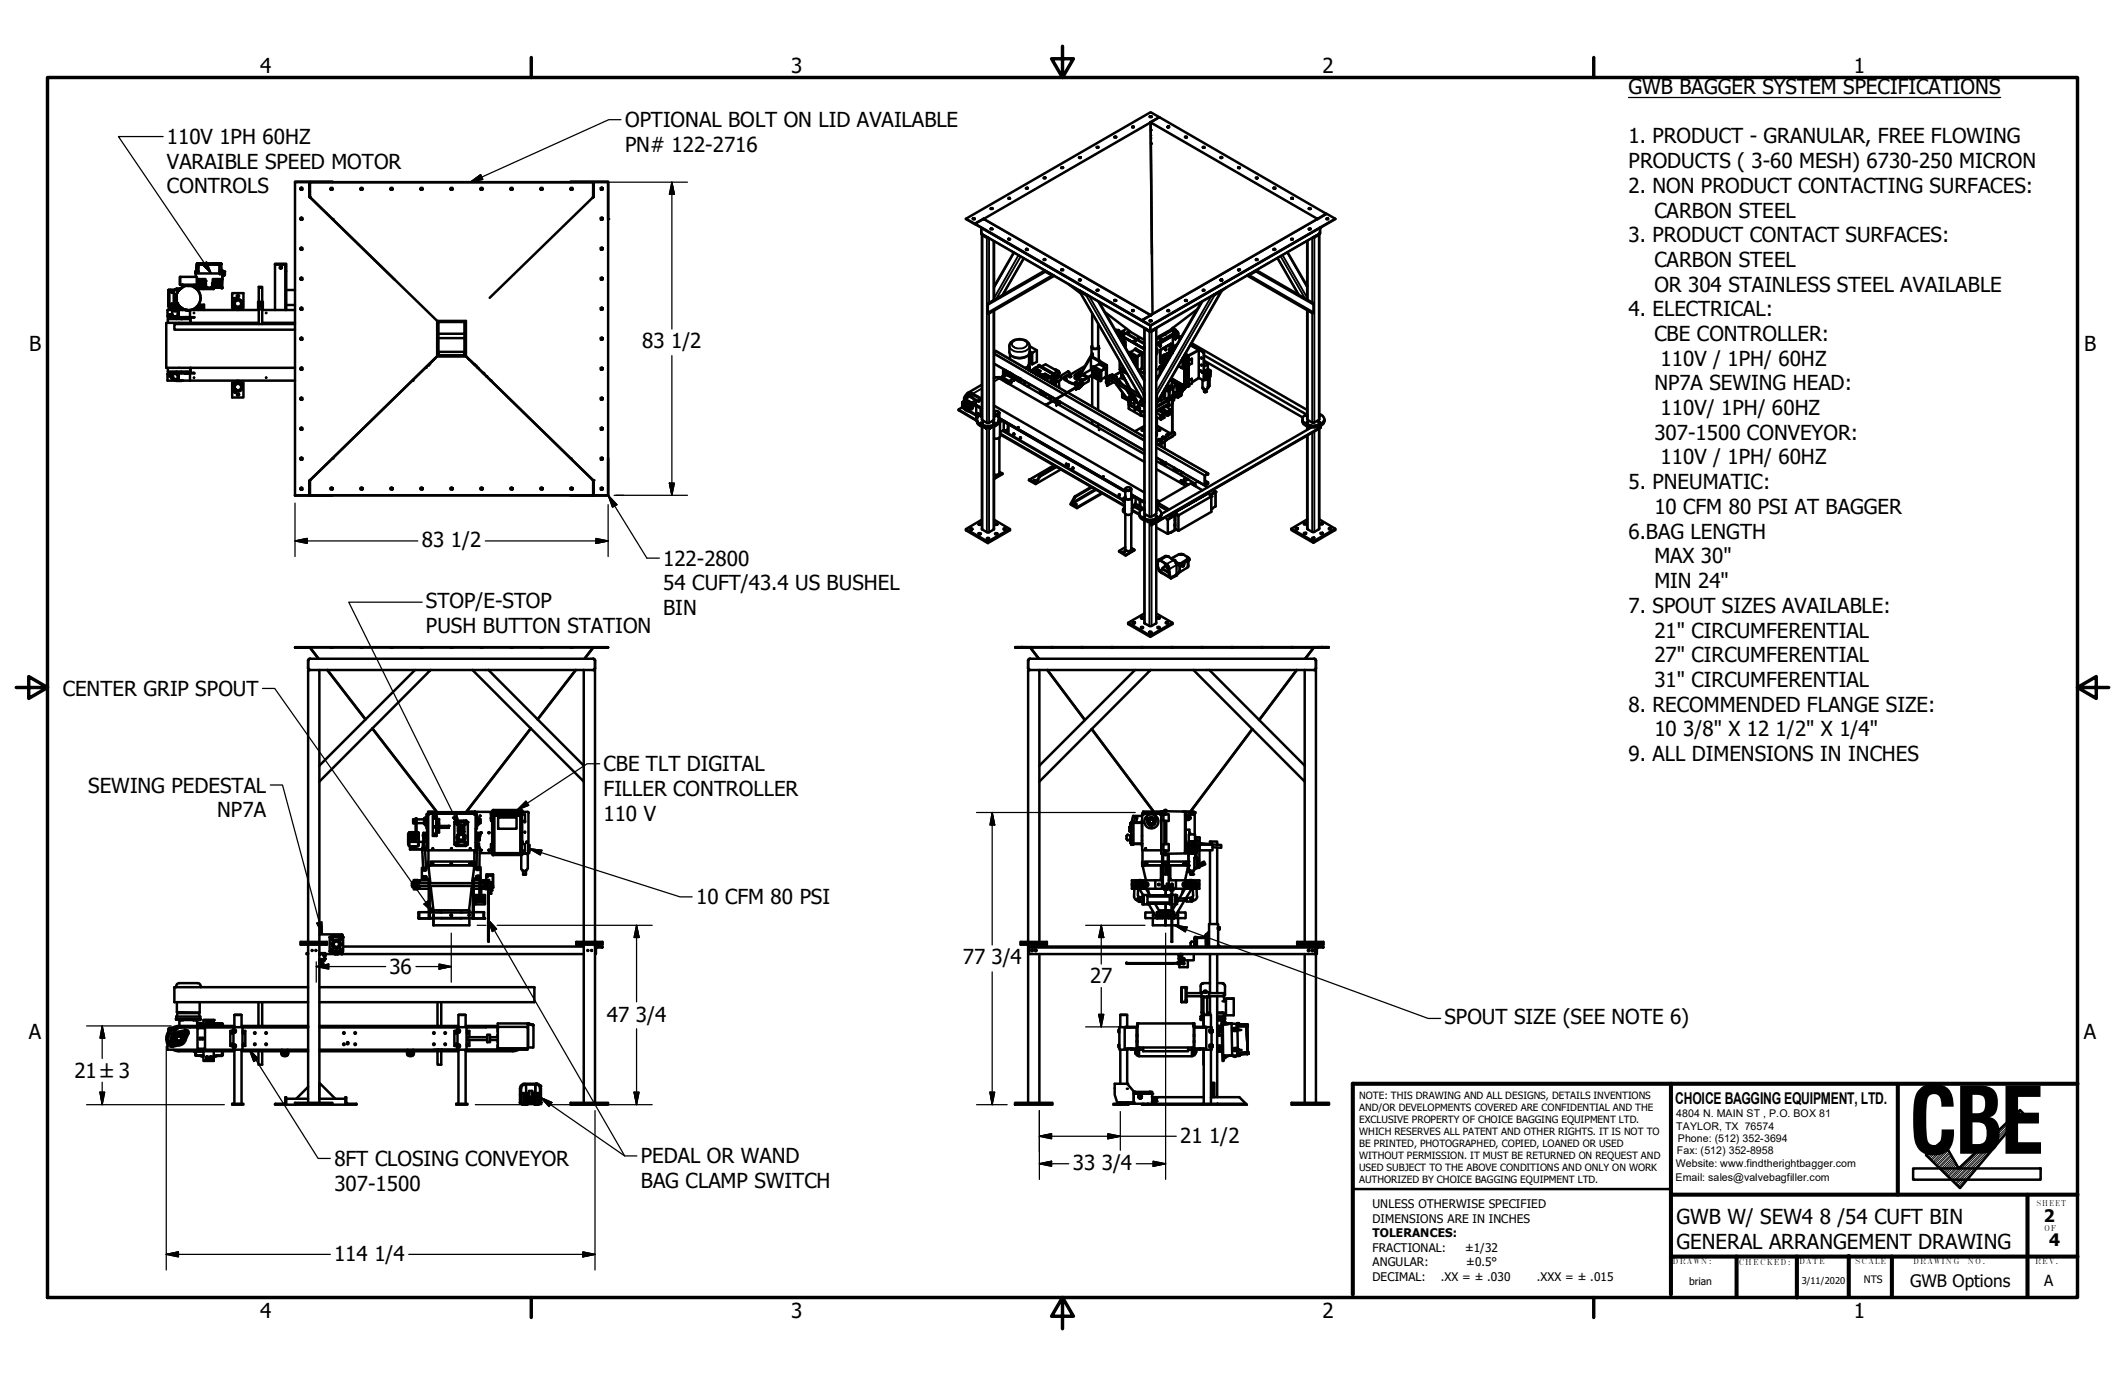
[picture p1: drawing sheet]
<svg xmlns="http://www.w3.org/2000/svg" width="432mm" height="279mm" viewBox="0 0 432 279" stroke-linecap="round" stroke-linejoin="round" font-family="sans-serif">
<defs><g id="words">
<text font-size="18.4" x="387.9" y="234.4">CBE</text>
<g font-size="4.2">
<text x="52.8" y="14.7">4</text>
<text x="160.8" y="14.7">3</text>
<text x="268.7" y="14.7">2</text>
<text x="376.7" y="14.7">1</text>
<text x="330.9" y="19.1">GWB BAGGER SYSTEM SPECIFICATIONS</text>
<text x="33.9" y="29.3">110V 1PH 60HZ</text>
<text x="127" y="25.8">OPTIONAL BOLT ON LID AVAILABLE</text>
<text x="330.9" y="29.1">1. PRODUCT - GRANULAR, FREE FLOWING</text>
<text x="33.9" y="34.3">VARAIBLE SPEED MOTOR</text>
<text x="127" y="30.9">PN# 122-2716</text>
<text x="330.9" y="34.2">PRODUCTS ( 3-60 MESH) 6730-250 MICRON</text>
<text x="33.9" y="39.3">CONTROLS</text>
<text x="330.9" y="39.2">2. NON PRODUCT CONTACTING SURFACES:</text>
<text x="336.2" y="44.2">CARBON STEEL</text>
<text x="330.9" y="49.2">3. PRODUCT CONTACT SURFACES:</text>
<text x="336.2" y="54.2">CARBON STEEL</text>
<text x="336.2" y="59.2">OR 304 STAINLESS STEEL AVAILABLE</text>
<text x="330.9" y="64.3">4. ELECTRICAL:</text>
<text x="5.9" y="71.4">B</text>
<text x="130.5" y="70.8">83</text>
<text x="136.4" y="70.8">1/2</text>
<text x="336.2" y="69.3">CBE CONTROLLER:</text>
<text x="423.5" y="71.4">B</text>
<text x="337.4" y="74.3">110V / 1PH/ 60HZ</text>
<text x="336.2" y="79.3">NP7A SEWING HEAD:</text>
<text x="336.2" y="89.3">307-1500 CONVEYOR:</text>
<text x="337.4" y="84.3">110V/ 1PH/ 60HZ</text>
<text x="337.4" y="94.4">110V / 1PH/ 60HZ</text>
<text x="330.9" y="99.4">5. PNEUMATIC:</text>
<text x="336.2" y="104.5">10 CFM 80 PSI AT BAGGER</text>
<text x="85.7" y="111.2">83</text>
<text x="91.6" y="111.2">1/2</text>
<text x="330.9" y="109.5">6.BAG LENGTH</text>
<text x="134.7" y="114.9">122-2800</text>
<text x="134.7" y="120">54 CUFT/43.4 US BUSHEL</text>
<text x="336.2" y="114.5">MAX 30&quot;</text>
<text x="336.2" y="119.5">MIN 24&quot;</text>
<text x="86.6" y="123.6">STOP/E-STOP</text>
<text x="134.7" y="125">BIN</text>
<text x="330.9" y="124.5">7. SPOUT SIZES AVAILABLE:</text>
<text x="86.6" y="128.7">PUSH BUTTON STATION</text>
<text x="336.2" y="129.5">21&quot; CIRCUMFERENTIAL</text>
<text x="336.2" y="134.6">27&quot; CIRCUMFERENTIAL</text>
<text x="12.8" y="141.4">CENTER GRIP SPOUT</text>
<text x="336.2" y="139.6">31&quot; CIRCUMFERENTIAL</text>
<text x="330.9" y="144.6">8. RECOMMENDED FLANGE SIZE:</text>
<text x="336.2" y="149.6">10</text>
<text x="342" y="149.6">3/8&quot; X 12</text>
<text x="360.8" y="149.6">1/2&quot; X 1/4&quot;</text>
<text x="330.9" y="154.6">9. ALL DIMENSIONS IN INCHES</text>
<text x="17.9" y="161">SEWING PEDESTAL</text>
<text x="122.6" y="156.7">CBE TLT DIGITAL</text>
<text x="122.6" y="161.7">FILLER CONTROLLER</text>
<text x="44.1" y="166.1">NP7A</text>
<text x="122.6" y="166.8">110 V</text>
<text x="141.5" y="183.8">10 CFM 80 PSI</text>
<text x="79.1" y="197.9">36</text>
<text x="195.6" y="196">77</text>
<text x="201.5" y="196">3/4</text>
<text x="221.5" y="199.8">27</text>
<text x="123.3" y="207.6">47</text>
<text x="129.2" y="207.6">3/4</text>
<text x="293.5" y="208.2">SPOUT SIZE (SEE NOTE 6)</text>
<text x="5.8" y="211.1">A</text>
<text x="423.4" y="211.1">A</text>
<text x="15.1" y="219">21 ±3</text>
<text x="239.8" y="232.2">21</text>
<text x="245.7" y="232.2">1/2</text>
<text x="67.9" y="236.9">8FT CLOSING CONVEYOR</text>
<text x="130.2" y="236.4">PEDAL OR WAND</text>
<text x="218" y="237.7">33</text>
<text x="223.9" y="237.7">3/4</text>
<text x="67.9" y="241.9">307-1500</text>
<text x="130.2" y="241.4">BAG CLAMP SWITCH</text>
<text x="340.7" y="248.8">GWB W/ SEW4</text>
<text x="369.8" y="248.8">8 /54 CUFT BIN</text>
<text x="67.9" y="256.2">114</text>
<text x="76.1" y="256.2">1/4</text>
<text x="340.7" y="253.8">GENERAL ARRANGEMENT DRAWING</text>
<text x="52.8" y="267.7">4</text>
<text x="160.8" y="267.7">3</text>
<text x="268.7" y="267.7">2</text>
<text x="376.7" y="267.7">1</text>
</g>
<g font-size="3.5">
<text x="415.3" y="248.2">2</text>
<text x="416.4" y="253.2">4</text>
<text x="388.1" y="261.4">GWB Options</text>
</g>
<text font-size="3.3" x="340.4" y="224.3">CHOICE BAGGINGEQUIPMENT, LTD.</text>
<text font-size="3.1" x="415.4" y="261.2">A</text>
<g font-size="2.4">
<text x="278.9" y="245.6">UNLESS OTHERWISE SPECIFIED</text>
<text x="278.9" y="248.5">DIMENSIONS ARE IN INCHES</text>
<text x="278.9" y="251.4">TOLERANCES:</text>
<text x="278.9" y="254.3">FRACTIONAL:</text>
<text x="278.9" y="257.3">ANGULAR:</text>
<text x="297.7" y="254.3">±1/32</text>
<text x="297.9" y="257.3">±0.5°</text>
<text x="278.9" y="260.2">DECIMAL:</text>
<text x="292.8" y="260.2">.XX = ± .030</text>
<text x="312.3" y="260.2">.XXX = ± .015</text>
</g>
<g font-size="2.2">
<text x="340.6" y="227">4804 N. MAIN ST , P.O. BOX 81</text>
<text x="340.6" y="229.6">TAYLOR, TX 76574</text>
<text x="340.9" y="232">Phone: (512) 352-3694</text>
<text x="340.6" y="237.1">Website: www.findtherightbagger.com</text>
<text x="340.7" y="234.6">Fax: (512) 352-8958</text>
<text x="340.5" y="240">Email: sales@valvebagfiller.com</text>
</g>
<g font-size="2.1">
<text x="343.2" y="261.2">brian</text>
<text x="378.7" y="260.7">NTS</text>
</g>
<g font-size="2">
<text x="276.2" y="223.4">NOTE: THIS DRAWING AND ALL DESIGNS, DETAILS INVENTIONS</text>
<text x="276.2" y="225.8">AND/OR DEVELOPMENTS COVERED ARE CONFIDENTIAL AND THE</text>
<text x="276.2" y="228.2">EXCLUSIVE PROPERTY OF CHOICE BAGGING EQUIPMENT LTD.</text>
<text x="276.2" y="230.6">WHICH RESERVES ALL PATENT AND OTHER RIGHTS. IT IS NOT TO</text>
<text x="276.2" y="233">BE PRINTED, PHOTOGRAPHED, COPIED, LOANED OR USED</text>
<text x="276.2" y="235.5">WITHOUT PERMISSION. IT MUST BE RETURNED ON REQUEST AND</text>
<text x="276.2" y="237.9">USED SUBJECT TO THE ABOVE CONDITIONS AND ONLY ON WORK</text>
<text x="276.2" y="240.3">AUTHORIZED BY CHOICE BAGGING EQUIPMENT LTD.</text>
</g>
<text font-size="1.9" x="366.1" y="261">3/11/2020</text>
<g font-size="1.6">
<text x="413.8" y="245">SHEET</text>
<text x="415.4" y="250.1">OF</text>
<text x="339.9" y="256.9">DRAWN:</text>
<text x="353.3" y="257">CHECKED:</text>
<text x="365.6" y="256.9">DATE</text>
<text x="376.9" y="256.9">SCALE</text>
<text x="388.7" y="256.9">DRAWING</text>
<text x="399.8" y="256.9">NO.</text>
<text x="413.6" y="256.8">REV.</text>
</g>
</g></defs>
<!-- layer: Visible (ANSI) -->
<g fill="none" stroke="#000" stroke-width=".51">
<path d="M59.9 37v-.1h7.7v.1M61.3 38.2a.2 .2 0 0 0-.2 .3 .2 .2 0 0 0 .4 0 .2 .2 0 0 0-.2-.3 .2 .2 0 0 0-.2 .1 .2 .2 0 0 0 .2 .2M62.9 37v3.1zM62.9 37h-3v63.6M62.9 39.6h.1M63 37h57.5M63 39l-.1 .1M67.2 38.4a.2 .2 0 0 0 .3 .1 .2 .2 0 0 0 0-.3 .2 .2 0 0 0-.3 .1v.2h.3l.1-.1M73.3 38.4a.2 .2 0 0 0 .3 .1 .2 .2 0 0 0 0-.3 .2 .2 0 0 0-.3 .1v.2h.3l.1-.1M79.4 38.4a.2 .2 0 0 0 .3 .1 .2 .2 0 0 0 0-.3 .2 .2 0 0 0-.3 .1v.2h.3l.1-.1M85.5 38.4a.2 .2 0 0 0 .3 .1 .2 .2 0 0 0 0-.3 .2 .2 0 0 0-.3 .1v.2h.3l.1-.1M91.6 38.4a.2 .2 0 0 0 .3 .1 .2 .2 0 0 0 0-.3 .2 .2 0 0 0-.3 .1v.2h.3v-.1"/>
<path d="M97.7 38.4a.2 .2 0 0 0 .3 .1 .2 .2 0 0 0 0-.3 .2 .2 0 0 0-.3 .1v.2h.3v-.1M103.8 38.4a.2 .2 0 0 0 .3 .1 .2 .2 0 0 0 0-.3 .2 .2 0 0 0-.3 .1v.2h.3v-.1M109.9 38.4a.2 .2 0 0 0 .3 .1 .2 .2 0 0 0 0-.3 .2 .2 0 0 0-.3 .1v.2h.3v-.1M116 38.4a.2 .2 0 0 0 .3 .1 .2 .2 0 0 0 0-.3 .2 .2 0 0 0-.3 .1v.2h.3v-.1M116 37v-.1h7.6v7.6M120.5 39l.1 .1M120.5 39.6h.1M120.6 37v3.1v-3.1h3v63.6h-3M122.2 38.2a.19 .19 0 0 1 .2 .3 .2 .2 0 0 1-.4 0 .19 .19 0 0 1 .2-.3h.2v.3h-.2M208.5 38.2h.3l.1 .1-.3 .1zM208.5 38.3l.2-.1 .2 .1M212.1 36.1a.16 .16 0 0 1 .2-.1 .16 .16 0 0 1 0 .3h-.1z"/>
<path d="M212.1 36.2h.3M215.6 34h.4a.16 .16 0 0 1-.1 .2 .16 .16 0 0 1-.2 0zM215.6 34.1h.4M219.3 31.9a.16 .16 0 0 1 .2 0 .16 .16 0 0 1 0 .2h-.2zM219.3 32.1h.3M222.9 30h.3M226.4 27.8l.3-.1 .1 .2h-.4zM226.4 27.9h.4M230.1 25.8h.3M233.6 23.7h.4M233.8 24.9l1.8-1.1 33.9 19.6-1.7 1M233.8 25l.4 38.8"/>
<path d="M235.6 23.9l-1.9 .9M235.6 23.8l-1.8-1-37.5 21.6M237.2 25.8h.4a.16 .16 0 0 1-.2 .1 .16 .16 0 0 1-.2-.2h.2l.2 .1M240.8 27.9h.4M240.9 27.7l.3 .1-.1 .1a.16 .16 0 0 1-.2 .1 .16 .16 0 0 1 0-.3zM244.4 29.8h.3v.2h-.2zM244.4 30h.3M248 32.1l.2-.2 .1 .2M251.6 34h.2l.2 .1-.4 .1zM251.6 34.1h.3M255.2 36.1a.16 .16 0 0 1 .2-.1 .16 .16 0 0 1 .1 .3h-.2zM255.2 36.2h.3"/>
<path d="M258.8 38.3l.2-.1 .1 .1M34.2 59v3.1v-.3M34.2 59.2v.2zM34.2 59v.2M34.2 59v3.1zM34.2 59.2v-.2v3.1v-.3M34.2 59h.2v3.1M34.3 58.9v.1v-.1h1.8v.1M34.4 59h.3v.4h.2l.1-.2-.1 .2M34.7 58.9v.1M35 59v.2v-.2h.3v3.1h-.3M35.6 58.8v.1"/>
<path d="M36.4 58.9l-1.1 .1M36.4 58.8h-.8h.9M36.6 56.3v1.5v-1.5h3.4v1.5h-3.4M36.6 58.6h-.7v.2M37.1 58.4a2.49 2.49 0 0 0-1.3 2.8 2.49 2.49 0 0 0 2.4 1.9 2.51 2.51 0 0 1-2.3-2 2.51 2.51 0 0 1 1.2-2.7 2.51 2.51 0 0 0-1.2 2.8 2.51 2.51 0 0 0 2.4 1.9M37.1 58.4v-.6v.6M39.4 57.8v.6a2.5 2.5 0 0 1 .8 3.7 2.5 2.5 0 0 1-3.9 0 2.5 2.5 0 0 1 .8-3.7M39.7 58.5h.1M39.8 58.5h.1v-.7v.7M39.8 55.1h-.1v.5h5.6M39.8 55.1h.3M39.8 58.4l-.2 .1"/>
<path d="M39.8 57.8v.7M39.8 55.6v.7M39.9 55.2h.2zM39.9 55.1v.1h.2v-.1M39.9 55.1h.1M39.9 55.1h-.1M39.9 55.1h.2M39.9 58.4h.9M40 56.7h1.7l.1 1.7M40 57.1l.1 1.3M40 53.6l-.1 1.5 .1-1.4M40.1 53.6l.3 .1h3.3"/>
<path d="M40.1 53.6l.3 .1M40.1 53.6v.1M40.1 53.6l3.4-.1 .1 .2M40.1 55.1h.1M40.1 55.1h-.1h.1M40.1 53.5l.3 .2 3.1-.1M40.1 53.6h.3M40.2 58.4l.1-1.3h.1v1.3M40.4 53.5l2.8 .1M40.4 53.7l-.1 1.5M40.4 53.7h.1M40.6 53.6h.4z"/>
<path d="M40.7 57h-.1l-.1 1.4M40.7 57l.1 1.4M40.7 57h.1M40.8 58.4h.1v-1.4h.2v1.4M40.8 53.7h.3M40.9 58.4h.2M41.1 58.4h.1v-1.4h.2v1.4M41.2 58.4h.2M41.4 58.4h.3M41.7 53.7h.2M41.7 58.2v.3M41.7 56.7v.5"/>
<path d="M41.7 57.2v1.3h1.5v-1M41.7 57.2v1.3zM41.7 57.2h-.1l-.1 1.2M42 58.4h.2M42.5 53.7h.2M42.7 58.4h.3M43.2 53.5h.3M43.2 53.7h.1M43.2 58.4h.2v.1h-3.5M43.4 58.5v.2h-2.1v-.2v.2h-1.4M43.5 53.6l.2 .1M43.5 53.6l.1 .1"/>
<path d="M43.6 53.7h-3.2M43.6 53.5h.1M43.6 53.5v.1M43.7 53.5l-.1 .1M43.7 53.7h.8M43.7 53.5l.1 .1M43.8 53.6h.1M43.8 53.6l.1 .1M43.8 53.5v.2M43.8 53.5v.1M43.9 53.6h.1M43.9 53.6l.2 .1"/>
<path d="M43.9 53.5v.2M44 57l.1 1.4h.1v-1.4h.2v1.4h.1v-1.3h.2l.1 1.3 .2-1.3M44 57h-.1l-.1 1.4-.1-1.4h-.1l-.1 1.4-.1-1.2h-.2M44 57h.1M44.1 53.5v.1M44.1 53.6h.1M44.1 53.6l.2 .1M44.1 53.5l-.1 .1M44.1 53.5v.2M44.3 53.5h.1M44.3 53.5v.1M44.3 53.6l.1 .1"/>
<path d="M44.3 53.5l.1 .2M44.4 53.5v.1M44.4 53.6h.1M44.4 53.7h-.1M44.4 53.5h.1M44.5 53.7h.1M44.5 53.7h.2M44.5 53.5l.1 .1M44.6 53.6h.1M44.6 53.6l.1 .1M44.6 53.5v1.7M44.6 53.5v.1"/>
<path d="M44.6 55.6v.1M44.6 53.5h.1M44.7 53.5l-.1 .1M44.7 53.5l.1 .1M44.8 53.6h.1M44.8 53.6l.1 .1M44.8 53.7h.2M44.8 53.7h-.1M44.8 53.5v.2M44.8 55.2h.3zM44.8 53.5v.1M44.9 53.5l-.1 .1"/>
<path d="M44.9 55.1h-.1M44.9 55.6h.1M44.9 55.6l-.3 .1M44.9 55.1h.1M45 53.6h.1M45 57.1v1.3M45 57.1v1.4M45 53.7h.1M45 53.5v.2M45 53.7v1.4M45 57v.1M45 55.6h.1"/>
<path d="M45 58.5h.1M45 54.8l.5 .4M45 55.1h-.2v.1h.3v-.1M45 55.1h.1M45 54.9l.5 .3M45.1 55.1h-.1h.1M45.1 55.6l-.5 .1M45.1 55.6h.1M45.1 55.6l.1 1.1M45.2 56.7h-2l-.1 1.7M45.2 56.7l-.1 1.8h-.1v-1.3M45.3 55.7h-.2h.2"/>
<path d="M45.3 55.2v.5M45.3 55.9h.2M45.3 55.8h.2l-.1 .1zM45.3 55.9h.1M45.3 55.8v.1M45.4 55.9h.1M45.5 55.7h-.4h.4M45.5 55.2v.8l-.3 .1-.1 .2M45.5 55.2h.1M52.8 58.4h.2zM55.9 53.7v-.1h2.3v1.5h-.2M55.9 53.7l1.9 .1 .2 .1v9.1"/>
<path d="M55.9 53.7v9.3M58.2 55.1v7.9M58.2 58.9h1.7M61.1 44.5h.4M61.3 56.5a.2 .2 0 0 0-.2 .3 .2 .2 0 0 0 .4 0 .2 .2 0 0 0-.2-.3 .2 .2 0 0 0-.2 .1 .2 .2 0 0 0 .2 .2M61.3 44.3a.2 .2 0 0 0-.2 .3 .2 .2 0 0 0 .4 0 .2 .2 0 0 0-.2-.3 .2 .2 0 0 0-.2 .1 .2 .2 0 0 0 .2 .2M61.3 50.4a.2 .2 0 0 0-.2 .3 .2 .2 0 0 0 .4 0 .2 .2 0 0 0-.2-.3 .2 .2 0 0 0-.2 .1 .2 .2 0 0 0 .2 .2M62.9 40.1h.2M63.1 40.1l-.1-3.1h57.5v3.1M63.1 40.1l25.7 25.1h5.9v7.2l25.8 25.1M63.1 40.1l17.2 16.8M66.4 43.4h.1"/>
<path d="M66.8 43.8h.1M120.5 40.1l-21 20.4M120.6 40.1h-.1M122.2 50.4a.19 .19 0 0 1 .2 .3 .2 .2 0 0 1-.4 0 .19 .19 0 0 1 .2-.3h.2v.3h-.2M122.2 56.5a.19 .19 0 0 1 .2 .2 .2 .2 0 0 1-.4 0 .19 .19 0 0 1 .2-.2h.2v.3h-.2M122.2 44.3a.19 .19 0 0 1 .2 .3 .2 .2 0 0 1-.4 0 .19 .19 0 0 1 .2-.3h.2v.3h-.2M122.4 44.3v.2M122.4 50.4v.2M122.4 56.5v.2M197.7 44.4l.2-.1 .2 .2-.3 .1zM197.7 44.5l.2-.1 .2 .1M198.1 45.5l-1.8-1.1 1.8 1.1 1.7-1.1-1.7 1.1 33.9 19.6 1.7-1"/>
<path d="M198.1 45.5l33.9 19.7M199.4 46.3v1.2l.1 .1M199.7 47.7l1 .6M201.3 46.5h.4M201.3 42.4h.4M204.9 48.6h.3M204.9 40.3a.17 .17 0 0 1 .2-.1 .17 .17 0 0 1 .1 .2h-.3zM204.9 40.3h.3M208.5 50.7l.1-.1 .3 .1M212.1 52.8h.3M212.2 52.6h.1a.16 .16 0 0 1 0 .3 .16 .16 0 0 1-.2-.1zM212.3 55l-11.4 6.5-.2 .5v1.5l.2 .3 .1-.1"/>
<path d="M212.3 55l.2 .2 1.3 .8 .4 .1M212.5 55.1l1.5 .8M215.6 54.9h.4M215.7 54.7a.16 .16 0 0 1 .2 0 .16 .16 0 0 1 .1 .2 .16 .16 0 0 1-.3 .1 .16 .16 0 0 1 0-.3zM217.2 57.8l2.3 1.8M219.2 59l1.5 1h.4M219.3 56.9h.3M219.5 59.1l1.4 .8M222.8 59l.3-.1a.16 .16 0 0 1 0 .2 .16 .16 0 0 1-.2 0zM222.9 59h.3M244.4 59h.3M248 57l.2-.2 .1 .2h-.3l.2-.2 .1 .2"/>
<path d="M248.1 59.1l-1.5 .8M248.3 59l-1.5 1h-.4M249.3 58.4l-1.1 .8M251.6 54.9h.3M251.7 54.7l.3 .2h-.3zM255.1 55.1l-1.5 .8M255.2 52.8h.3M255.3 54.9l-.2 .3-1.3 .7-.4 .1M255.3 52.6h.2a.16 .16 0 0 1-.1 .3 .16 .16 0 0 1-.2-.1zM258.8 50.6a.17 .17 0 0 1 .2-.1 .17 .17 0 0 1 .1 .2l-.2 .1zM258.8 50.7l.2-.1 .1 .1M262.4 40.3a.17 .17 0 0 1 .2-.1 .17 .17 0 0 1 .1 .2h-.3z"/>
<path d="M262.4 40.3h.3M262.4 48.6h.3M265.9 42.4h.4M265.9 46.5h.1a.17 .17 0 0 1 .2-.1 .17 .17 0 0 1 .1 .2zM265.9 46.5h.4M267.8 44.5l1.8-1.1 1.7 1-37.5 21.8M267.9 47.7l-1 .5M268.2 46.3v1.1l-.1 .1M269.5 43.4l-.5 .4M269.6 44.4l.1-.1 .2 .2-.2 .1zM269.6 44.5l.1-.1 .2 .1M271.3 44.4l-37.5 21.7"/>
<path d="M34 76v1.3h25.9M34.1 65.6v-.8h4.6v.8M34.1 74.7v.8h4.6v-.8M34.2 61.7v.1zM34.3 62.2v-.1v.1M34.4 76v.5h.6M34.4 76.4h.7M34.4 63.9h.7M34.5 75.7h.2M34.5 64.6l.6 .1M34.5 64.5h.2M34.5 64.5h.1"/>
<path d="M34.5 64.5v.1M34.5 75.7v.1M34.7 64.5h.5l-.1 .2M34.7 62.1v.1M34.7 64.5v.1M34.7 75.7h.4M34.7 75.7v.1M34.7 76.7v.1M34.8 75.9h-.8v.1M34.8 75.9h1.5v1.4h-.2l-.1-1.2-2-.1M34.8 64.3h1.1l.2-.2v-1.1h.2v1.5h-1.5zM34.8 64.3h-.8v.2h.8"/>
<path d="M34.8 76.7v.1zM34.8 75.9v.1M34.8 76.8h.3M34.9 76.6v.2M34.9 61.7l.1 .1v-.1h-.3v.4h-.5v-.3M35 76.6l.1 .2M35 76.6l.1 .1M35 76.8h.1M35 76.6v.2M35 76.7v.1M35 76.7l-.2 .1M35 61.8v.3z"/>
<path d="M35 76.4v.3M35 76.8v.2h1.1M35 63.9h-.6v.4M35.1 76.7v.1M35.1 76.7l-.1 .1M35.1 64.5v.1M35.1 75.7v.1M35.1 75.6v.3h-.6M35.1 75.6v.1M35.1 75.6l-.6 .1M35.1 64.6v.1M35.3 62.1h.8v.1v-.1"/>
<path d="M35.6 63h-1.6v1.3M35.6 77v.3M35.8 77.2h.1zM35.8 77.2h.1M35.8 77.1h.1v.2zM35.9 77l-.1 .3 .2-.1-.1-.2 .1 .2-.1 .1M35.9 77.3h.9M35.9 62.6v.3M35.9 64.5v.3M35.9 75.5v.4M35.9 61.7l.1 .1zM36 61.6l-.2 .1a.19 .19 0 0 0 .1 .2 .19 .19 0 0 0 .2-.1"/>
<path d="M36 61.7v.1M36.1 63.2h-1.1v.7M36.3 64.5h3.2h-.8v1.1M36.3 63h1.4M36.4 62.2h-2.1v.4h2.5v.3M36.8 64.5v.3M36.8 75.5v.4M37.1 63l-1.5-.1v.3M37.5 75.7h.2M37.6 64.6h.6h-.5M37.7 64.5h-.2v.1h.2M37.7 64.5h.3"/>
<path d="M37.7 64.5v.1M37.7 75.7v.1M37.9 75.6h.3v.2l-.7 .1M37.9 75.6l-.2 .1M37.9 75.6h-.4v.2M37.9 75.6h.3M38 64.5h.2M38 64.5v.1M38 75.7v.1M38.2 64.5v.1M38.6 63v1.5M38.6 75.9v1.4"/>
<path d="M38.7 74.7v1.1h.8v.1h-3.2M38.8 63h13.8M39.7 62.6h1.4M40.1 62.2h1M40.3 62v.2M40.3 62.6v.4M40.3 61.9h1.2v1.1M47.2 79.2l.6 .6M47.2 61l.2 .3M47.4 60.9l.2 .3M47.4 79.1l.5 .5M47.4 79.1l-.2 .2 .6 .5"/>
<path d="M47.4 79.1l.3 .2M47.6 79.2l-.2 .2M47.6 60.7l.2 .2M47.7 79.3l.2 .3M47.8 60.6l-.6 .4M47.8 60.6l.1 .2M47.8 79.4l-.2 .2M47.9 60.8l-.5 .5M47.9 79.6l-.1 .2M48.2 63v-.5h.3v.5M48.2 77.3v.4h.3v-.4M48.2 62.6h-1v-3h2.3v3h-1"/>
<path d="M48.2 77.7h-1v3.1h2.3v-3.1h-1M52.5 61.3h.9v1.6h-.9zM52.6 61.3v-3h.7v3M52.6 65.6h-18.8v9.1h26.1M52.6 62.9v2.9M53.3 62.9v2.9M53.3 63h6.6M53.3 65.6h6.6M58.2 62h1.7M59.9 65.8h-24.5v1.2h24.5M61.2 74.7h.2M61.3 74.7a.22 .22 0 0 0-.2 .4 .2 .2 0 0 0 .4 0 .22 .22 0 0 0-.2-.4 .2 .2 0 0 0-.2 .2 .2 .2 0 0 0 .2 .2"/>
<path d="M61.3 68.6a.22 .22 0 0 0-.2 .4 .2 .2 0 0 0 .4 0 .22 .22 0 0 0-.2-.4 .2 .2 0 0 0-.2 .2 .2 .2 0 0 0 .2 .2M61.3 62.5a.22 .22 0 0 0-.2 .4 .2 .2 0 0 0 .4 0 .22 .22 0 0 0-.2-.4 .2 .2 0 0 0-.2 .2 .2 .2 0 0 0 .2 .2M87.6 73.7h.1M87.8 73.4h.1M88.1 73.1v.1M88.4 72.9h.1M88.8 65.2v7.2l-25.7 25.1M88.9 65.3h5.7v7.1h-5.7zM89.1 65.4h5.3v6.9h-5.3zM89.1 65.4h5.3v6.7M89.1 67.8h5.3M89.1 68.7h5.3"/>
<path d="M89.1 72.2l.1 .1M89.2 72.2v-.7h5.2v.7M89.2 72.2v.1M89.2 72.2l5.2 .1M94.4 72.2l-.1 .1M95.1 72.9h.1M95.3 73.1h.1M95.8 73.5h.1M96 73.7h.1M122.2 62.5a.19 .19 0 0 1 .2 .3 .2 .2 0 0 1-.4 0 .19 .19 0 0 1 .2-.3l.2 .1v.3h-.2M122.2 68.6a.19 .19 0 0 1 .2 .3 .2 .2 0 0 1-.4 0 .19 .19 0 0 1 .2-.3l.2 .1v.3h-.2M122.2 74.7a.19 .19 0 0 1 .2 .3 .2 .2 0 0 1-.4 0 .19 .19 0 0 1 .2-.3l.2 .1v.3h-.2"/>
<path d="M122.4 62.6v.2M122.4 68.7v.2M122.4 74.8v.2M202 60.8v.1M202.3 71.4l-.3 .2M202.6 76.7a1.55 1.55 0 0 1 1.7 .9M203.5 76.8l1.1-.6 1.3 .7M203.7 76.6l1.8 1.1M204 76.1a1.28 1.28 0 0 1 1.7 .5M204.5 77.7l.3 .2 .6-.2M204.7 77.7v.1M204.8 76.3l.1 .1"/>
<path d="M205.1 71.6a1.81 1.81 0 0 0 2 1.2 2.25 2.25 0 0 0 2.1-1.1v-.1M205.1 77.4l.8-.5 8 4.6M205.2 72v1M205.4 76.6a1.21 1.21 0 0 0-1.6-.4l-.2 .6M205.4 76.4l.6 .5M205.7 76.1l.4 .4 .7 .1M205.9 72.5a3.1 3.1 0 0 0 2.5 0M206.1 77.3h.1M206.9 77.3h.1M208.2 77.5v.7M208.3 77.5v.7M208.5 74.7l-.1 .1"/>
<path d="M208.7 74.6l-.3 .2M208.7 78.5h.2M209 74.1l.2 .5-.3 .5M209 74.2l.1 .3-.2 .6M209.1 72v2l-.2 .5-.5 .3M209.2 71.8l.2 .1v1.6l-.3 .2M209.2 73.7l.5 .3M209.2 75.1v.1M209.2 70.4l1.5 .8v2.3l-1 .5v-2.3l1-.5M209.2 74.5l-.1 .7M209.2 75.1h.1M209.2 71.4l.5 .3"/>
<path d="M209.4 71.9l-.3 .2M210.1 75.8v-.4l1.3 .7v.5M210.1 75.4l1.2 .7M210.9 76.2v.1M211 74.4h.1M211.3 76.1v.4M211.3 79.3v.7M211.4 76.1h-.1M211.5 79.4v.7M211.7 79.8v.4M211.8 79.7a.57 .57 0 0 0 .9 .4h.1M211.8 79.9v-.3a.52 .52 0 0 0 .1 .6 .52 .52 0 0 0 .6 .1l.4-.1"/>
<path d="M214.1 76.2v.1M214.2 77.2a.22 .22 0 0 1 .2-.3 .22 .22 0 0 1 .2 .3l.2 .2a.19 .19 0 0 1-.1 .3 .19 .19 0 0 1-.3-.1M214.2 77.1a.29 .29 0 0 1 .5 .1 .29 .29 0 0 1-.2 .4M214.4 77l-1.1 .7M214.6 77.7v.7M214.7 76.6l.1 .2h.3v-.2M214.7 76.6l-.5 .3M214.7 77.5l-.9 .5M214.8 76.5l.1-.1 .2 .2h-.3zM214.8 76.5h.2l-.2 .1zM214.8 76.5h.2v.1h-.2zM214.8 76.6v.2"/>
<path d="M214.9 76.4l-.2 .2h.2M214.9 76.4l.2 .1M215.1 76.5l-.2 .1M215.1 76.5a.5 .5 0 0 1 .5 .7l-1 .5M215.1 76.5v.3M215.2 77.4l-.4 .1M215.2 77.4l-.3 .1M215.2 77.4v1.3M215.3 77.3l-.1 .1M215.4 76.5l1.6-1 .3 .1v.3l-1.7 1M216.2 76.9l.2 .3 .3-.1M216.5 77.3l.9 .5"/>
<path d="M216.5 77.2l.9 .5M216.6 77l.1 .1M217 75.6l.1-.1zM217.4 77.7l1.2 .4v.1l-1.2-.4zM217.6 76.5h.1l-.2 .1M217.6 76.5l-.2 .1M218.6 76.5v.1M218.6 78.9v.1l.3-.1M218.6 76.1v.9M218.6 78.2v.5M218.6 77.6l.2 .1M218.6 76.1v.9h.2"/>
<path d="M218.6 78.8v.2M218.7 77.7l-.2 .1M218.7 78.6v.1M218.7 78.5h.1M218.8 78.5v.2M218.8 78.6v.1M218.8 78.7l.1 .2M218.9 76.8l1.3-.7 .8 .5-1.2 .7-1-.2M219 78.1l.1 .3 .4-.1M219 78.8h.1M219 78.9l.1 .1M219.1 78.4h.1"/>
<path d="M219.1 78.8v.1M219.1 78.7v.1M219.1 76.2v.3l.2-.1v-.2l-.2 .2M219.4 78.6h.1M219.4 78.4v.2M219.4 78.6l-.3 .2M219.5 78.6l-.4 .2v.2M219.5 78.4v.2M219.5 78.7v.1M219.5 78.2l.1 .1zM219.6 78.4l-.1 .1 .1-.1M219.6 75.8l2.3-4 .2 .1-2.5 4.1"/>
<path d="M219.6 77.1l.2 .1zM219.6 75.5l-1 .6 1-.6v1M219.6 77.7v.5M219.6 78.5l-.1 .1M219.8 77.2l.2-.1v.1zM219.8 77.5v.8M219.9 78l.2 .1zM219.9 78.2h-.1M220.2 76.2l.1 .1zM220.2 76.3h.3zM220.4 74.4l-4.2 2.5 .2 .2M221.2 76.7v.8l-1.1 .6v-.2"/>
<path d="M221.7 72.6v2.5M221.8 72.6l3.1 1.8v2.5M221.8 70.5v1.6M221.9 75.2l-.2-.1-2.1 1.2M221.9 70.4a.46 .46 0 0 0 .2 .5 .46 .46 0 0 0 .5 0l.5-.2 .1-.1-.1-.2M221.9 70.2a.42 .42 0 0 0 0 .6 .42 .42 0 0 0 .5 .1h.1a.49 .49 0 0 0 .6-.1 .49 .49 0 0 0 0-.6M221.9 63.8v6.9M221.9 76.3v6.3M221.9 76.3l-3.3 1.9M221.9 76.1l-3.3 2M221.9 72.5l3 1.7M222.1 71.9v.7"/>
<path d="M222.2 74.9h.1M222.2 74.9v.1M222.2 75l.1 .1-.1-.2v.2M222.2 75v.1M222.2 75.8a.39 .39 0 0 1 .3-.5 .39 .39 0 0 1 .4 .3 .66 .66 0 0 1 0 1.1l-.3-.1M222.2 75.1h.1M222.2 75.8l.4-.1a.35 .35 0 0 1 .3 .2 .35 .35 0 0 1-.1 .4h.1M222.4 75.4a.83 .83 0 0 1 .8 .4 .83 .83 0 0 1-.1 .8M222.7 76.5v.1M222.8 76.5h.1M222.8 76.5v.1M222.8 76.5v.1z"/>
<path d="M222.8 76.3h.1a.34 .34 0 0 0 0-.4 .34 .34 0 0 0-.4-.1h.3l.1 .3-.3 .4M222.9 76.1h.1M223 75.9h.1M223 75.9h.1zM223.1 75.9h.1M223.1 75.6l.1 .1zM223.2 75.6h.1M223.1 77l.1 .1M223.1 77h.1M223.1 65.8v4.9M223.1 77.2v6.1M223.2 75.5v.1"/>
<path d="M223.2 75.5l.1 .1h-.1M223.2 76.9l-.1 .1M223.2 76.9v.1M223.2 77h-.1M223.3 73.2v.1M223.3 70.6v.3M223.3 70.5v2.8M223.3 70.7h.1M223.5 73.7l1.2 .7v.2M223.5 73.7l-.1 .3M223.5 73.9l.1 .1zM223.5 73.7l1.2 .7v.4"/>
<path d="M223.5 73.9l.1 .1M224.3 74.4h.1l-.1 .1zM224.3 74.3l.1 .1zM224.4 76.8l.3 .2M224.5 74.4l.1 .2zM224.5 74.4l.1 .1M224.5 63.4l5.4 4.2 2.6 1.5M224.6 76.6h.1M224.7 76.6l-.2 .1M224.7 76.6v.1M224.7 76.5v.1M224.9 77.2l.1 1.2z"/>
<path d="M224.9 74.4v2.4M225.2 77.5l-.1 .3zM225.8 77.4h.1M225.8 77.3l1 .7M226.1 77l1 .5M226.1 76.9v.1M226.3 77a.31 .31 0 0 0-.4 .1 .31 .31 0 0 0 0 .4h.1M226.3 77.7l-1.3 .7M226.4 61l.4 .1-.3 .1zM226.4 61.1h.4M226.6 67.1l.2-.1 .2 .1M226.8 76.6l-.1 .2 .1-.2h.1v.2h-.2"/>
<path d="M227.1 67.9l.3 .2M227.2 67.2l.5 .3M227.3 67.9l-.1 .2h.2M227.3 67.3a.27 .27 0 0 0-.3 0 .27 .27 0 0 0-.1 .3M227.4 67.9v.5M227.4 67.1h-.4l-.2 .2M227.4 77.4a.53 .53 0 0 0-.5 .8l2.5 3.3-2.4-3.3M227.5 68l-.1 .1M227.5 67.4a.29 .29 0 0 0-.4-.3 .29 .29 0 0 0-.2 .3M227.5 67.8l.5 .3zM227.5 67.6l.7 .4v.1l-.7-.3zM227.5 73.3v1.8l.2 .1-.1-.1"/>
<path d="M227.5 67.8l-.2 .1M227.6 77.5l.4 .5M227.7 74.7l.9 .5M227.8 75.6l-2.8 1.6M227.8 75.5l-2.9 1.7M227.8 75.6v1.2l.1-1v1l.7 .4M227.8 76.8l-1 .5M227.9 68.6l.4 .2M227.9 75.1l.1 .1v-.1M227.9 75.1l.1 .1zM228 69h.1M228 67.4h.3v.1l-.2 .1 .2-.1z"/>
<path d="M228 68v.1M228 79.9v.7M228.1 79.8v.1M228.2 68.9v.1M228.3 69.2l.4 .2v1.2M228.3 68.9l-.5 .3 .5-.4-.4-.2v.5M228.5 75.1l-.8-.4v.5l1.3 .8M228.5 70.3h.2M228.7 79l1 1.5-.3 .2 .7-.4v.1M228.7 70.2h-.2M228.8 67.8l3.7 2.1M228.9 67.8l-.7 .3"/>
<path d="M228.9 67.7l3.6 2.1M228.9 66.8l-1.4 .8M229.2 67.6h.2M229.3 67.4l.2 .1-.1 .1-.2-.1M229.3 67.5l-.1 .1M229.4 79.4v.5M229.5 79.8l.4 .2M229.5 72l.1 .2M229.5 67.2l-1.3 .8M229.6 72v.1M229.6 79.6h.1M229.7 72.3l.7 .4"/>
<path d="M229.8 79.7l-.1 .1M229.9 72.7l.3 .1 .2 .4-.1 .3M230 72.6h.1M230 72.9h.1M230.1 72.5l-.1 .1M230.1 72.9l.2 .4M230.1 63.1h.3M230.2 72.8l-.1 .1M230.4 73.2h-.1M230.5 72.6h.1M230.4 72.8h.1M230.4 72.7l.1 .1 .1-.2h-.2v.2"/>
<path d="M230.4 72.7v.1M230.4 72.8v.9M230.5 72.6v.1M230.6 69.4h-.3h.3M230.6 72.6h.1M230.6 72.7h.1M230.6 71.1l-.9 .5M230.6 71.1v-.2h.2l1.1 .6 .1 .4M230.6 69.2l.2 .1M230.7 69.2l.1 .1M230.8 70.9v.2zM231.2 68.7l.3-.1-.1 .2z"/>
<path d="M231.3 68.8h.2M231.4 75.3l1.1 .6M231.5 71.5l.1 .1zM231.5 71.4l.1 .1zM231.8 71.6l.1 .1zM231.8 74.9h.1M232 71.9h.1M232 71.9l-.9 .5M232 74.9v.2l-.2-.1M232 71.9l-.9 .6M232.4 75.6v.2l.1-.2M232.5 70.4v.2"/>
<path d="M232.5 70.4h.1M232.5 70.4v.1M232.5 70.9l-5.2-3 5.2 3M232.5 79.9l-.1 .2v1.8l.1 .1M232.5 64.8l-.5 .4 1.8 .9M232.7 66.7l1 .6M233.6 65.2a.19 .19 0 0 1 .3-.2 .19 .19 0 0 1 0 .3 .19 .19 0 0 1-.3-.1zM233.6 65.2h.4M233.7 66.2v1.2zM233.7 65.2v.1M233.8 64v.1M233.8 66.1v.1"/>
<path d="M233.9 64.1l-1.9 1 1.8 1.1M234.8 66.8l-1 .5M234.9 70.9v.2M234.9 70.7l.3 .4-.2 .8M234.9 71.7v.4M234.9 79.9l.2 .2v1.8l-.2 .1M234.9 68.9l.2 .1M234.9 70.9l.1 .1M235.1 77.1l-.2 .1M235.5 76.3l-.6 .3M235.6 76.3l-.7 .3M235.6 74.5l.4 .4 .5-.4"/>
<path d="M235.6 74.8l-.7 .4M235.7 74.4l-.1 .1h.2M235.7 71.1l2.3-1.3zM235.7 71.1l.1 2.7v-2.6M235.8 70.1l.1 .1-.2 .2zM235.8 70.1l-.2 .3h.2v-.3M235.8 70.2l-.2 .1M235.8 68.9l.2-.1 .1 .2h-.3zM235.8 73.8l.3 .2M235.8 69h.2M236 72.6l.2-.1 .2 .2 .1 .2-.3 .2M236 72.6l.3 .2-.1 .8-.2-.1z"/>
<path d="M236 75.5v-.6l-.4-.2v1.4M236 72.8l.2 .1zM236 74.7l.1 .6M236 74.4h.1M236.1 74.3l-.5 .2 .4 .2 .7-.3M236.1 73.9h.2l-.1 .1zM236.1 73.9v.5M236.1 72.3l.4 .2M236.2 73.9h.1zM236.2 74.5h-.1M236.3 73.2l.4 .2v-.2M236.3 74.7v.2"/>
<path d="M236.3 73h.2M236.3 74.2h.4M236.5 73l.2 .1zM236.5 72.1l.2 .2h-.2zM236.7 72.1h.2l.2 .3v.3l-.2 .1M236.7 79.1v1.9M236.7 79.2l.2-.1 .7 .5h-.1zM236.7 79.4l-.3 .2M236.7 79.6l-.4 .2M236.7 79.7l-.5 .3M236.7 79.8l-.6 .4M236.8 79.3l.1 .1z"/>
<path d="M236.8 74.2h-.1M236.9 70.9h.1l-.1 .3-.1-.1zM236.9 70.9v.1M236.9 67.9h-.3l.1 .1M236.9 78.9l.7 .5M236.9 72.4l.1 .4h-.2M236.9 72.5v.3l-.2 .1M236.9 72.5l-.2 .1v.3M236.9 72.5v-.2l-.4-.2-.4 .2v.3M236.9 72.3l-.4 .2v.5l.2-.1M237 72v-.1l.4 .3-.1 .4M237 71.9l.4 .2v.4"/>
<path d="M237 71.9l.2-.1 .4 .4M237 71.9l-.3 .2M237 78.4l.1 .2h-.1M237.2 73.5l-.9 .4v.5h-.2M237.2 78.3l1.2 .6v1.4M237.2 63.2l.2-.1 .2 .1M237.4 71.9h.1l-.1 .1M237.4 78.6l-.5 .3v.2M237.4 79.4l.2 .1M237.5 72.5v.2l-.3-.1M237.5 72.7l-.8 .5-.4-.2v.5l-.1 .1M237.5 79.6v1.4"/>
<path d="M237.5 72.1h.1M237.5 72.5l-.4 .1M237.5 73l-.8 .4M237.6 72.4l-.1 .1M237.6 71.6l-.4 .2M237.6 79.6v1.4h-.9M237.7 77.3l.6 .2M238 69.8v.5l.8 .4M238 76.8l2.7 1.6M238.1 70.6l.5 .4M238.3 66.6l.6 .4M238.3 68.3v-.2l-3.4 1.9"/>
<path d="M238.3 68.2l-3.4 2M238.4 67.5h.2M238.4 67.4h.2l.1 .1-.3 .1zM238.4 78.9l-.8 .5v1.6l.7-.4M238.4 67h-.2v.1M238.4 71.4l-.8-.4v1.7M238.4 78.9v.9M238.4 79.9v.1M238.4 78.9h-.1M238.4 68.1l1.4 .8M238.4 77.2l-.5 1.3M238.4 68.1l1.4 .7"/>
<path d="M238.5 77.2l-.5 1.4M238.6 68.1l.8-.3-.7 .4M238.6 79.9l.7 .4M238.7 77.3l-.1 .4 .5 .3M238.8 68.8v.2zM238.9 68.9h.1M238.8 67.1h.1M238.9 77.9l-.2 .5M239.2 67.4l-4.3 2.5 4.3-2.5v.2l-4.3 2.4M239.2 67.4v-.1l-.7-.4-3.6 2.1M239.2 78.6l-.1 .5M239.2 67.4l.1 .1"/>
<path d="M239.2 67.3l-4.3 2.5M239.3 67.7h.1M239.3 79.6l-.7 .3v.4M239.3 67.5v.1l-.8 .5M239.3 67.5l-.9 .6M239.4 67.8v.4M239.5 79.6l-.5 .3 .4 .2 .5-.3M239.5 78.7a.22 .22 0 0 0-.2 .2 .22 .22 0 0 0 .2 .2M239.5 77.8l-.1 .2M239.5 79.6l-.2 .2M239.6 77.9h-.1M239.6 77.9l-1.5 .9 .1-.1h-.3h.2l-.9-.5"/>
<path d="M239.6 79.1v.1M239.7 79.1l-1.3 .8M239.7 77.9l-1.5 1h.2M239.9 79.9l-.6 .4v.5M239.9 79.1v.4l-.4 .4M240.1 73.2l.2 .1v1.6l-.8-.5 .8 .4M240.2 78.4l.1-.1a.36 .36 0 0 0-.2 .4 .36 .36 0 0 0 .4 .3l-.3 .1-.1-.4 .1 .4 .3-.1a.37 .37 0 0 1-.4-.2 .37 .37 0 0 1 .1-.4zM240.2 79h.3M240.3 78.9l.2 .1M240.3 79.1h.1M240.3 79.2l-.3 .7M240.4 78.3l-.2 .2 .1 .4"/>
<path d="M240.5 78.7l.1 .2M240.5 72.6l.2 .2M240.5 79l-.3 .1M240.5 73l.1 .2zM240.5 73l.1 .1M240.6 78.4l-.1 .1a.29 .29 0 0 0-.1 .4 .29 .29 0 0 0 .3 .1 .29 .29 0 0 0 .2-.3v-.2M240.7 78.5l-.2 .2v.2h.1M240.7 72.2l.4 .2M240.7 78.5l-.1 .4 .3-.1v-.3M240.7 78.4v-5.6v5.6M240.8 61.1h.4M240.8 71.9l.6 .4-.5-.4"/>
<path d="M241.2 73.1v.8M241.2 77.2v.8M241.2 72.6l.1 .4M241.2 73.9l.1 3.2M241.2 78v.2M241.4 77.1l.4 .1 .4-.2-.6 .3M241.5 72.3v.1M241.5 72.5v.5M241.5 74.1v2.9M241.5 78.2v.2M241.9 70l2.8 1.7-.1 5.6M242.1 69.7l23.5 13.6"/>
<path d="M242.2 72.9l-.4 .2-.4-.1M242.2 77.9l-.6 .3M242.2 73l-.6 .2M242.2 73.9l-.6 .3M243.3 62.9l-5.6 4.2-2.8 1.5M243.5 71.1l-1.6-1 2.6 1.5M243.6 76.8l.9 .5M243.6 71.2v5.5M243.8 75.3l.1 .1zM243.8 75.3l.1 .1M244.1 74.1l.1 .1M244.1 72.6l.1 .2"/>
<path d="M244.1 74.1l.1 .2zM244.1 72.6l.1 .2h-.1zM244.3 75.6l.1 .2zM244.3 75.6l.1 .2M244.6 71.8v5.4M244.7 77.1l.1 .1M244.7 73.7a.46 .46 0 0 1 .5 0 .46 .46 0 0 1 .2 .5l-.7 .1M244.7 79.1l.2 .1 .2-.1v.5h-.4zM244.7 79.2h.4M244.7 72.2l20.7 12M244.7 73.3l20 11.5M244.7 79.6h.3"/>
<path d="M244.7 75.9h.2M244.8 75.8l.1 .1M244.9 75.9l-.1 1.1 .1 .2 .3-.1M244.9 76.1l1-.6v1.1l-1 .5zM244.9 76v.1M245 75.8l-.1 .1v1.2l-.2-.1M245.1 76.1l.7-.5v.9l-.7 .4zM245.1 76v.1M245.2 76.1h.1M245.2 76.9v.2M245.4 75.2l-.2 .4h-.5M245.4 75.2l.1 .1-.2 .2-.6 .4"/>
<path d="M245.4 75l-.4 .3-.3-.1M245.4 74v1l.5 .2M245.5 76l.2 .1v.2l-.2 .2h-.2v-.3zM245.5 76l-.2 .5 .3-.2v-.2h-.1M245.5 75.3l-.8 .6M245.5 77l.2 .1v1.4l-.3 .1M245.5 76.9l-.3 .2M245.6 76.7l-.1 .2 .1-.1M245.7 75.7l-.6 .3v.8M245.7 77.1l-.2 .1M245.8 75.6l-.7 .5v.8M245.9 75.2l-.5-.1v.1l-.2 .2h-.5"/>
<path d="M245.9 75.2l.1 1-.1 .3M265.6 60.8h.1M266.6 61.5l.3 .4v1.5l-.1 .3-.2-.1M61.1 93.1h.4M61.3 99.1a.2 .2 0 0 0-.2 .3 .2 .2 0 0 0 .4 0 .2 .2 0 0 0-.2-.3 .2 .2 0 0 0-.2 .2 .2 .2 0 0 0 .2 .2M61.3 86.9a.2 .2 0 0 0-.2 .3 .2 .2 0 0 0 .4 0 .2 .2 0 0 0-.2-.3 .2 .2 0 0 0-.2 .2 .2 .2 0 0 0 .2 .2M61.3 80.8a.2 .2 0 0 0-.2 .3 .2 .2 0 0 0 .4 0 .2 .2 0 0 0-.2-.3 .2 .2 0 0 0-.2 .2 .2 .2 0 0 0 .2 .2M61.3 93a.2 .2 0 0 0-.2 .3 .2 .2 0 0 0 .4 0 .2 .2 0 0 0-.2-.3 .2 .2 0 0 0-.2 .2 .2 .2 0 0 0 .2 .2M63.1 97.5l-.1 3.1h57.5v-3.1M63.1 97.5l25.7-25.1h5.9l25.8 25.1M63.1 97.5l-.2 .1M66.4 94.3h.1"/>
<path d="M66.8 93.9h.1M67.2 99.3a.19 .19 0 0 1 .3-.1 .19 .19 0 0 1 0 .3 .19 .19 0 0 1-.3-.1 .2 .2 0 0 1 .1-.3 .2 .2 0 0 1 .3 .2M67.6 99.2v.2M73.3 99.3a.19 .19 0 0 1 .3-.1 .19 .19 0 0 1 0 .3 .19 .19 0 0 1-.3-.1 .2 .2 0 0 1 .1-.3 .2 .2 0 0 1 .3 .2M79.4 99.3a.19 .19 0 0 1 .3-.1 .19 .19 0 0 1 0 .3 .19 .19 0 0 1-.3-.1 .2 .2 0 0 1 .1-.3 .2 .2 0 0 1 .3 .2M85.5 99.3a.19 .19 0 0 1 .3-.1 .19 .19 0 0 1 0 .3 .19 .19 0 0 1-.3-.1 .2 .2 0 0 1 .1-.3 .2 .2 0 0 1 .3 .2M91.6 99.3a.19 .19 0 0 1 .3-.1 .19 .19 0 0 1 0 .3 .19 .19 0 0 1-.3-.1 .2 .2 0 0 1 .1-.3 .2 .2 0 0 1 .2 .2M97.7 99.3a.19 .19 0 0 1 .3-.1 .19 .19 0 0 1 0 .3 .19 .19 0 0 1-.3-.1 .2 .2 0 0 1 .1-.3 .2 .2 0 0 1 .2 .2M103.8 99.3a.19 .19 0 0 1 .3-.1 .19 .19 0 0 1 0 .3 .19 .19 0 0 1-.3-.1 .2 .2 0 0 1 .1-.3 .2 .2 0 0 1 .2 .2M109.9 99.3a.19 .19 0 0 1 .3-.1 .19 .19 0 0 1 0 .3 .19 .19 0 0 1-.3-.1 .2 .2 0 0 1 .1-.3 .2 .2 0 0 1 .2 .2M116 99.3a.19 .19 0 0 1 .2-.1 .19 .19 0 0 1 0 .3 .19 .19 0 0 1-.2-.1 .2 .2 0 0 1 .1-.3 .2 .2 0 0 1 .2 .2M116 99.2v.2"/>
<path d="M120.5 97.5l.1 .1M120.6 97.6v3zM122.2 80.8a.19 .19 0 0 1 .2 .3 .2 .2 0 0 1-.4 0 .19 .19 0 0 1 .2-.3l.2 .1v.3h-.2M122.2 93a.19 .19 0 0 1 .2 .3 .2 .2 0 0 1-.4 0 .19 .19 0 0 1 .2-.3l.2 .1v.2l-.2 .1M122.2 99.1a.19 .19 0 0 1 .2 .3 .2 .2 0 0 1-.4 0 .19 .19 0 0 1 .2-.3l.2 .1v.2l-.2 .1M122.2 86.9a.19 .19 0 0 1 .2 .3 .2 .2 0 0 1-.4 0 .19 .19 0 0 1 .2-.3l.2 .1v.2l-.2 .1M122.4 80.9v.2M122.4 87v.2M122.4 93.1v.2M123.6 93.1v7.6l-7.6-.1M195.5 82.7v.1l-.7 .4v.2M195.8 82.1a.67 .67 0 0 1 .7 .3 .67 .67 0 0 1-.1 .8 .8 .8 0 0 1-.6-1.1z"/>
<path d="M195.8 82.4a.37 .37 0 0 1 .5 .1 .37 .37 0 0 1-.1 .5M195.9 81.8h.1M195.9 82.3a.48 .48 0 0 1 .4 .7l-.3-.1zM195.9 82h.1zM195.9 82l.1-.1zM195.9 82.3h.3M195.9 81.7l-.1 .5M196 81.8l-.2 .2 .2-.2h.3l.4 .3M196 82h-.1M196 82h.1M196 81.9v.1M196.1 82h-.2"/>
<path d="M196.1 82a.61 .61 0 0 1 .6 .3 .61 .61 0 0 1 0 .7M196.2 81.7l-.4 .2v.2M196.2 81.9l-.1 .1M196.2 81.1l3.3 1.9-2-1.2M196.2 81.2l-.2-.1 1-.5 1.3 .7M196.3 83.2l.5 .1M196.4 82.2l.1 .1zM196.4 82.8l-.1 .2M196.4 82.2l.2 .1-.1 .1zM196.4 82.2l.1 .1M196.5 80.4l-.3 .6M196.5 82.2v.1"/>
<path d="M196.5 82.2h.1M196.5 83.1h.3M196.5 81.9l-.4-.2-.2 .3M196.7 80.1l-.4 .2M196.8 83.3h-.1M196.8 83l-.3 .2M196.8 82.4a.4 .4 0 0 1 .2 .5 .4 .4 0 0 1-.5 .2M197 83.1l-.2 .1h-.4M197 82.7l-.2 .4h-.3M197.5 81.8l2 1.1M197.8 81a1.05 1.05 0 0 0-1.7-.3l-.1 .7M197.8 82.2l-.1 .1"/>
<path d="M198 81.2a1.3 1.3 0 0 0-1.8-.7l-.3 .4v.6M198.3 81.9h.1M198.4 81.3l-.9 .5M198.5 85.5a2.13 2.13 0 0 0 2.4 1.2 2.14 2.14 0 0 0 2-1.1v-.1M198.5 85.3v.4a2.18 2.18 0 0 0 2.5 1.2 1.94 1.94 0 0 0 1.9-1.2v-.4M198.7 84.2l.3 .2M198.8 81.5h.1M199.3 84.3v-1.3l-.9-.5v2.8l.1 .1M199.3 81.1l-.7 .4M199.4 83.1v1.2M199.5 86h.1M199.5 84.5h-.2l.2 .1"/>
<path d="M199.5 84.2a1.03 1.03 0 0 0-1 .9 1.03 1.03 0 0 0 .8 1.1 2.93 2.93 0 0 0 3.6-.7 1.14 1.14 0 0 0-.9-1.3M200.2 86.9l.1 .2v-.2M201.3 86.9l-.1 .2v-.2M201.8 85.9h.3l.1 .1h-.3zM201.9 86h.2M202 83.7a.6 .6 0 0 1 1 .2 .72 .72 0 0 1-1 .1M202 84.5h.2l-.2 .1M202.9 83.8l.2 .1a.7 .7 0 0 1-1.1 .2M203 83.8a.63 .63 0 0 1-1 .3M203.1 85.5l-.2 .4M203.1 85.3l.1 .4-.3 .2M203.1 89v7.1a.84 .84 0 0 1-1.1 .3"/>
<path d="M203.1 95.9l.6 .3v.1l-1.7 1M203.1 85l25.6 14.8M203.1 83.9v1.8M203.5 85.4l-.3 .2v3.1a.88 .88 0 0 1-1.2 .3M203.6 85.5l-.4 .3M203.7 96.2l-1.7 1M204 85.7v1.7l-.8 .4M204 87.4l.8 .5M204.5 87.4h.1v.2zM204.5 87.4l.2 .1M204.5 86h.1M204.8 86.2v1.7l.1-.1v-1.6"/>
<path d="M205.9 88.1l.2 .2h-.2zM206.1 88.1v.2M206.9 86.8h.1M207.3 88.8l.2 .3-.2-.1zM207.4 88.9l.1 .1M209.1 97.5l.1-.1 1.2 .6 .7-1.2h.2l-.9 1.6-1.4-.8zM210.1 97.7h.2h-.2v-.2h.2v.2M212.6 82.2h.1M213.2 80.4v.7M213.9 81.5l18.6 10.8M214.5 81.5v.3M214.6 81.5l.2 .2 .4-.1"/>
<path d="M214.6 81.3a.37 .37 0 0 0 .2 .5 .37 .37 0 0 0 .5-.2M214.6 81.2v.4M214.7 82.4h.1M215.3 81.9v.1l.2-.1M215.3 82l.2-.1-.2-.3v.7M215.4 81.7h-.1M216.6 94.2h.1l.1 .3-.2-.1zM216.7 94.3l.1 .1M217 94.4l.2 .2zM217.1 94.4l-.1 .2M217.2 94.4v.2M217.9 95l.2 .2h-.2z"/>
<path d="M218.1 95.1v.1M221.9 85.4v.7M223.1 86.1v.7M223.3 87.4h.1M224.2 96.8h.1M228.1 80v.7M228.7 99.4v1.8M228.7 99.3a.51 .51 0 0 0 .3 .4 .51 .51 0 0 0 .6 0l.3-.2-.1-.2M228.7 99.3a.57 .57 0 0 0 .6 .4 .57 .57 0 0 0 .5-.4M228.7 99.2a.61 .61 0 0 1 .6-.2 .61 .61 0 0 1 .5 .4 .67 .67 0 0 1-1.1-.1zM229.4 81.5v.2zM229.4 80.8v2.2"/>
<path d="M229.5 80.6l.6-.3 .1 .1-.6 .3M229.5 82.3l2.2 1.3M229.5 83.1l2.2 1.3M229.6 80.8v1.4M229.6 82.2l2.2 1.4M229.7 81.2v.8zM229.7 81.5v.2zM229.7 81.2h.7M229.7 82h.7M229.7 81.4l-.1 .1M229.8 80.8l-.1 .2M229.9 80.8a.16 .16 0 0 1 .1 .2 .16 .16 0 0 1-.2 .1l.1-.3-.2 .2"/>
<path d="M229.9 99.4v1.8M230 80.3l-.3 .1M230.2 80.6v.1zM230.2 80.4l-.1 .8M230.3 80.6l-.1 .2zM230.3 80.8l-.2 .2zM230.5 83.3l.1 .1zM230.5 81.2v1.6M230.6 81.3l.2 .3M230.8 81.7l.3 .2M231.1 81.9l.4 .3M231.1 82.6l-.5 .3 .4 .2"/>
<path d="M231.3 80l-3.8-2.2-.2 .1-.1 .3 4.6 2.6M231.5 83.3h.1M231.5 82.2l.3 .2M231.9 84.5l.6 .1M232 82.4l.3 .1M232 87.3h.3a.19 .19 0 0 1-.1 .2 .19 .19 0 0 1-.2-.2zM232 83.6h.5M232 83.7h.5M232 84.5h.5M232.1 87.5h.2M232.5 82.5h.1M232.5 80.1v1.7"/>
<path d="M232.5 86.6l-1.9 1M234.9 82.5l2.5-1.3v.2l-2.5 1.4M234.9 80.1v1.7M234.9 93.7l6.5 3.6M234.9 88.5h.1M235.1 86.5l2.8 1.6M235.3 87.3h.4a.19 .19 0 0 1-.2 .2 .19 .19 0 0 1-.2-.2zM235.5 87.5h.1M235.6 89.5a.25 .25 0 0 1 .2-.2 .25 .25 0 0 1 .3 .2l.1 .5h-.3M235.6 89.5a.3 .3 0 0 1 .5 0 .3 .3 0 0 1-.1 .5M235.7 83.3l.3 .1M235.8 89.3l-.2-.1a.18 .18 0 0 0-.2 0 .18 .18 0 0 0 0 .3h.2h-.1"/>
<path d="M235.8 81.3l-.7 .4M235.8 83.4v.2M235.8 84.5v.7M235.8 83.2l.2 .1M235.8 89.3l-.9 .6M235.9 84.5v.7l.7-.3M235.9 83.2h.1M235.9 80.5v.9l-.1-.8M235.9 82.9v.1M235.9 83.4v.2M235.9 93.9v.3M236 83.3v.1z"/>
<path d="M236 90l-.7 .4M236 93.9l.3 .2 .4-.2M236 93.7l-.1 .2 .2 .2 .6-.1M236 90v.8M236 93.5v.4M236.1 89.9l-.8 .5M236.2 88.8h.2l.1 .1-.3 .1zM236.2 88.9v.3h.3v-.3M236.2 83.2h.1M236.2 89l-.5 .3M236.2 88.9l.2-.1v.2zM236.2 88.8l.3 .1-.2 .1z"/>
<path d="M236.3 88.8l-.1 .2h.2M236.3 88.8h.2M236.3 80.5h.2l-.1 .2h-.1zM236.3 89.9l.4-.1zM236.3 89v.2M236.3 84.5v.1l-.2 .2M236.3 84.6l.1-.1-.1-.1-.2 .2v.2h.2M236.3 82.7h.1M236.4 84.6l-.2 .2M236.5 88.8v.1M236.5 88.8a.25 .25 0 0 1 .2 0 .25 .25 0 0 1 .2 .2l.2 .3-.1 .2-.9 .5M236.5 89v.2"/>
<path d="M236.5 88.9l-.1 .1M236.5 84l-.7 .4M236.6 84.1v.7M236.6 84l-.6 .4M236.7 89.8v1.3M236.7 94.2v.1M236.7 94l.2 .2-.2 .2M236.7 89.7v.1M236.7 94v.7M236.7 81l-.8 .4M236.8 88.8l1.7-1 .2 .1 .1 .4-1.7 1M236.9 94l-.2 .1"/>
<path d="M236.9 94.2l-.1 .1M237 88.3l.3-.1 .2 .2-.3 .1zM237 81l.2 .2M237 82.5v.2M237.2 88.5h.1M237.2 83.7v.7M237.2 83.8v.7l.7-.4M237.3 82.2h.1v.2l-2.5 1.4M237.3 80.8l.1 .2zM237.3 82.2l-2.4 1.3M237.3 81l.2 .2M237.4 81.4l.1 .5-.2 .3"/>
<path d="M237.6 81.2v1.3M237.6 80.8h.1M237.6 81h.1M237.7 83.7v.2l-.3 .2M237.7 83.9v-.2l-.1-.1-.2 .5 .3-.2M237.8 83.2l-.6 .4M237.9 83.2l-.6 .4M237.9 83.3v.7M238.1 87.7l.1 .1zM238.2 82.1l-.6 .4-.3-.1M238.3 80.5h.1M238.2 80.5h.1"/>
<path d="M238.2 87.7l.1 .1M238.2 80.9l-.4 .3M238.3 81.7v.2M238.3 80.5v.1M238.3 81.8h.1M238.3 80.6h.1M238.4 80.3l-.3 .1v.2l.4-.1-.2 .1M238.4 80.3v.2l-.1-.2M238.4 88.6l-1.3 .7M238.4 80.1h.1M238.4 87.9h.2zM238.4 80.9l-.1 .1"/>
<path d="M238.4 80.5v.4M238.5 80.2l.1 .2M238.5 95.3v.4M238.6 80.4l-.1 .5 .1-.1M238.6 95.1a.51 .51 0 0 0 .1 .5 .51 .51 0 0 0 .6 .2l.4-.1M238.6 80.3v.1M238.7 95.2h-.1a.64 .64 0 0 0 1 .4M238.7 95.1v.3M238.9 80.3l.1 .3-.4 .2M238.9 80.3h-.3M238.9 80.3h-.2M239.1 80.5h-.1"/>
<path d="M239.8 80.1h.1a.16 .16 0 0 1 .1 .2 .16 .16 0 0 1-.2 .1zM239.9 80.5l-.6 .3-.3-.2M240 95.8v.2v-.1M240 95.9v.2M240 96.1v.5M240 96h.2M240 96.1h.3M240.1 97.7l.3 .4-.2 .2 .2-.2M240.1 80.1h.1M240.3 96.1h.1M240.6 97.3h.1M241.4 97.4l-.9 .5-.5-.2 1.5 .8"/>
<path d="M241.4 97.3v.1M241.4 97.4l1.4 .8M241.4 97.3l-.9 .6M241.9 98.2l-6.6 3.9M242.8 98.6l.2 .1h-.2zM242.8 98.7h.2M243.5 97.9h-.1l-1 .5M244.8 96.6v2M244.9 96.6v2M245.2 96.3l.2 .2M245.4 98v.3M245.4 96.2l-.5 .4 .5-.3 .1 .2v-.2"/>
<path d="M245.4 98.3l-.5 .3 .5-.3M245.5 98l-.6-.3 .5 .3v.2M247 99.9l-1.1 .7 1.1-.7M264.7 85.4a1.61 1.61 0 0 0 1.6 1.2 2.53 2.53 0 0 0 2.7-.9l.1-.3M264.7 85.2v.4a1.61 1.61 0 0 0 1.6 1.2 2.53 2.53 0 0 0 2.7-.9l.1-.7M265.4 85.9l.3-.1a.16 .16 0 0 1 0 .2 .16 .16 0 0 1-.2 0zM265.6 86h.1M265.6 84.4l-.2 .1 .2 .1M265.6 84.1a1.06 1.06 0 0 0-.9 1.1 1.06 1.06 0 0 0 .9 1 3 3 0 0 0 3.4-.7 1.14 1.14 0 0 0-.9-1.4M266.4 86.9l-30.4 17.6M268 86h.2M268.1 84.4l.2 .1-.2 .1"/>
<path d="M268.4 86.6v.3M268.4 86.8l-32.9 19M59.9 100.6h3v-3v3M59.9 100.6h7.7M63 100.6h57.5M196.3 107.5l4.4 2.5M197.3 107.6h.2M198.8 106.5l.1-.1h.4a.23 .23 0 0 1-.2 .2 .23 .23 0 0 1-.3-.1zM198.9 108.3h.1a.16 .16 0 0 1 .2 .1 .16 .16 0 0 1 0 .2l-.4-.1zM199 106.6h.1M199 108.6h.1M199.5 105.6l-3.2 1.9v.3l4.4 2.6"/>
<path d="M200.5 109.3a.23 .23 0 0 1 .4-.1 .23 .23 0 0 1 0 .4 .23 .23 0 0 1-.4-.1zM200.7 109.5h.2M201.9 107.6l-.9 .5M202 105.6l3.2 1.9v.3l-4.5 2.6v-.4l4.5-2.5M202.2 106.5l.1-.1h.3a.23 .23 0 0 1-.2 .2 .23 .23 0 0 1-.2-.1zM202.2 108.4l.2-.1a.16 .16 0 0 1 .2 .1 .16 .16 0 0 1 0 .2h-.3zM202.4 106.6h.1M202.4 108.6h.1M204 107.6h.2M218.4 100.9v.2l-.6 1v.3l1.1 .6-.1 .3-1.3-.8zM218.5 102.6h.2M227.4 112l1.3 .8"/>
<path d="M227.5 100.5v.1M228.2 101.9v-.6v.6h.3M228.2 103.5v.4M228.2 103.5v.4h.3M228.2 103.5h.1M228.2 112.2h.3a.17 .17 0 0 1-.2 .1 .17 .17 0 0 1-.1-.2h.3v.1M228.3 101.3h.2M228.3 101.5h.2M228.3 101.7h.2M228.3 103.8h.2M228.3 103.6h.2M228.3 103.4h.2"/>
<path d="M228.5 101.3v.3M228.5 101.5v.3v-.2M228.5 103.5v.3v-.1M228.5 101.1v.7M228.5 101.8v.1M228.5 101.6v.2M228.5 103.5v.4M228.5 103.5v.2M228.5 103.4v.1M228.5 103.7v.2M228.5 101.8v1.7M228.5 103.9h.1"/>
<path d="M228.7 100.9a.58 .58 0 0 0 .3 .6 .58 .58 0 0 0 .6-.1l.3-.2v-.3M228.7 100.8a.46 .46 0 0 0 0 .6 .46 .46 0 0 0 .5 .1 .6 .6 0 0 0 .7-.7M228.7 104.5v7.1a.67 .67 0 0 0 .6 .4 .67 .67 0 0 0 .6-.4v-7.1M228.7 111.2l-1.3 .8v.1l1.3 .8M229.9 111.3l.6 .5-1.8 1.1v-.1l1.8-1.1M229.9 100.5l2.6 1.5M230 100.7l.1 .1M230.3 100.9l-.3 .2v3.1a.82 .82 0 0 1-1.5 0v-.3M230.4 101l-.4 .3M230.8 102.4l-.3 .1v.2l1.5 .9M230.8 102.4l1.6 .9M230.8 101.2v1.2"/>
<path d="M230.8 102.9l-.8 .4M231.3 101.5h.1M231.5 104.5a2.18 2.18 0 0 0 2.5 1.3 1.92 1.92 0 0 0 2-1.3M231.5 104.3v.4a2.18 2.18 0 0 0 2.5 1.3 1.92 1.92 0 0 0 2-1.3v-.4M231.6 101.7v1.1M231.7 101.7v1.2M232.3 105l.3-.1a.16 .16 0 0 1 0 .2 .16 .16 0 0 1-.3 0zM232.5 105.1h.1M232.5 103.5l-.2 .1 .2 .1M232.5 103.3a1.05 1.05 0 0 0-1 .9 1.05 1.05 0 0 0 .9 1.1 2.7 2.7 0 0 0 3.6-.8 1.26 1.26 0 0 0-1.1-1.2M233.2 105.9l.1 .2 .1-.1M233.9 106v.7"/>
<path d="M234.3 106h.1M234.3 106l-.1 .1M234.8 105l.3-.1a.16 .16 0 0 1-.1 .2 .16 .16 0 0 1-.2 0zM234.9 105.8l.6 .1h-1.1v.2l-.2 .1 .1-.3M234.9 103.5h.2v.2h-.2M234.9 105.1h.1M234.9 102.5l.2 .1-.2 .1M234.9 107.2l2.3 1.3M235 103.1h.2l.1 .1zM235 103.1h.3M235.1 102.2v.4M235.9 116.3l.1 .2"/>
<path d="M236.2 115.6l1 .7h.3M237 114.7h.1M237.4 105.5l1.3-.8-1.3 .8M237.7 104.6l.2 .1zM237.7 104.7h.2M238 113.5h.1M238.6 104.8h.1M238.7 106.7v.1M238.7 104.8l-1.4 .7M238.7 104.8v2.9l-1.3 .8M238.8 106.7v1.1l-.9 .5v-.2M238.8 104.7l-.1 1"/>
<path d="M238.8 104.3v.3M238.8 104.3v3.2l.6 .3M238.8 104.3l.6 .4M238.8 104.1v.1M239.4 104.7l-.6-.5 .6 .5M239.4 104.7h.1M239.5 104.6l-.1 .1M239.6 114.6l.1-.2 .1 .2h-.2M239.7 114.6h.1M239.7 114.8v.1M239.9 112.6h.1M239.9 112.6h.2z"/>
<path d="M240 112.6h.1M240.4 114.6a.23 .23 0 0 1 .2 .3 .23 .23 0 0 1-.4 .1zM240.5 114.6v.3l-.3 .2h.1M240.5 114.6v.1M241.2 113.4h.1M241.2 113.3h.2v.2h-.2zM241.3 113.9l-1.6 1v1.4l1.6-1M241.4 113.4v.1M241.5 113.6v.3v-.2M241.5 113.5v.4M241.5 113.4h.1l-.1 .1 .1 .2M241.6 113.9h.1"/>
<path d="M241.7 113.7l-.1 .2M245.5 100.3l.6 .7M245.5 100.1h.2v.2h-.2zM245.5 100.2h.2M246.1 100.8v.1M246.1 103.9l-6.6 3.9M246.4 103.3l-.3 .2M247 102.9l-.9 .5M247 100l-1.1 .6M262.4 107.4l4.5 2.6v.3l-4.5-2.6zM263.3 107.4l.2-.1h.2v.2l-.3 .1zM263.4 107.6h.2"/>
<path d="M264.9 106.4h.5a.23 .23 0 0 1-.2 .2 .23 .23 0 0 1-.3-.2zM265 108.3h.1a.16 .16 0 0 1 .2 0 .16 .16 0 0 1 0 .2h-.4zM265.1 108.5h.1M265.1 106.6h.1M265.6 107.4l.1 .2M265.6 105.5l-3.2 1.9M266.8 109.5h.2M268.1 105.5l3.2 1.9v.3l-4.4 2.6M268.3 106.4l.4-.1 .1 .2-.4 .1zM268.4 108.3a.21 .21 0 0 1 .3-.1 .21 .21 0 0 1 0 .4 .21 .21 0 0 1-.3-.1zM268.5 106.6h.1M268.5 108.5h.1"/>
<path d="M270 107.4l.3-.1a.16 .16 0 0 1 .1 .1 .16 .16 0 0 1-.1 .2zM270.1 107.6h.2M271.3 107.4l-4.4 2.6M59.9 131.5l3 .1zM62.9 131.6h.1M62.9 131.5h.1M63 136.1l-.4-.2v-1.8l.3-.2h57.7l.3 .2v1.9l-.4 .1M63 131.6l1.8 2.3M63 131.5l57.5 .1M63 131.6l1.7 2.3M63 131.5h57.5M64.9 136.1h19.4"/>
<path d="M66.5 136.1l7.7 10.1M66.5 136.1l7.8 10.1M67.2 131.6h.4zM73.3 131.6h.4zM79.4 131.6h.4zM85.5 131.6h.4zM87.5 136.1h8.5M91.6 131.6h.3zM96 136.1h22.6M96 136.1l22.6 22.7M97.7 131.6h.3zM99.3 136.1l19.3 19.5"/>
<path d="M103.8 131.6h.3zM109.9 131.6h.3zM116 131.6h.3zM117 136.1l-7.8 10.1M117 136.1l-7.7 10.1M118.6 136.1h2.3v55.3M118.6 136.1v19.5M120.5 131.5h.1M120.5 131.6h.1M120.5 131.6l-1.8 2.3M120.5 131.5v.1M120.5 131.6l-1.7 2.3"/>
<path d="M120.6 131.5l3 .1zM120.6 131.6h-.1M206.3 131.5h63.7h-2.4M206.4 131.5h2.3M207.5 131.5h.4zM209.3 136.1l-.4-.2v-1.8l.3-.2h57.9l.3 .2v1.9l-.4 .1M209.4 131.6h.1M209.4 131.6l1.7 2.3M209.4 131.5l-3.1 .1h63.7M211.2 136.1h19.4M212.8 136.1l7.6 10.2M212.9 136.1l7.6 10.2"/>
<path d="M213.6 131.5h.4zM219.6 131.5h.5zM225.7 131.5h.5zM229.2 126.6l4.5 2.6M230.1 126.5l.5-.1v.2l-.3 .1zM230.3 126.7h.1M231.8 131.5h.5zM232 125.7h.2M232 127.6h.2M232.5 124.7l-3.3 1.9v.2l4.5 2.6M233.6 128.4h.3a.2 .2 0 0 1-.1 .2 .2 .2 0 0 1-.2-.1zM233.7 128.6h.1"/>
<path d="M233.8 136.1h8.7M234.9 126.7l-.9 .5M234.9 124.7l3.4 1.9v.2l-4.6 2.6v-.2l4.6-2.6M235.2 125.5l.3-.1a.18 .18 0 0 1 .1 .3 .18 .18 0 0 1-.3 0h-.1zM235.3 125.7h.2M235.3 127.6h.2M236.9 126.4h.1a.16 .16 0 0 1 .3 0 .16 .16 0 0 1-.1 .3l-.3-.1zM237 126.7h.2M237.9 131.5h.5zM242.5 136.1h22.6M242.5 136.1l22.6 22.7M244 131.5h.5z"/>
<path d="M245.7 136.1l19.4 19.5M250.1 131.5h.5zM256.2 131.5h.5zM262.3 131.5h.5zM263.5 136.1l-7.7 10.2M263.5 136.1l-7.6 10.2M265.1 136.1h2.3v55.3M265.1 136.1v19.5M267 131.6l-1.8 2.3M267 131.5l3 .1M268.4 131.5h.5zM270 131.6h-3"/>
<path d="M64.9 155.6v-19.5h-2.3v55.3M64.9 155.6v3.2M64.9 155.6l19.4-19.5h3.2l-22.6 22.7M64.9 158.8v32.6M75.6 148l13.2 17-13.1-17M107.8 148l-13.1 17M107.9 148l-13.2 17M118.6 155.6v35.8M211.2 155.6v-19.5h-2.3v55.3M211.2 155.6v3.2M211.2 155.6l19.4-19.5h3.2l-22.6 22.7M211.2 158.8v32.6"/>
<path d="M221.8 148.1l12.6 16.8M221.9 148.1l12.5 16.8M254.4 148.1l-12.5 16.8M254.5 148.1l-12.6 16.8M265.1 155.6v35.8M83.1 170.9l.1 .2M83.2 171.1v.9l-.1-.2v-1.1h-.2v.9h.2M83.2 171.1h1.8M83.2 172h1.8M83.3 172.6h2.5zM83.3 172v.6M83.5 172v.1h1.1v-.1"/>
<path d="M83.5 170.1a.57 .57 0 0 0 .6 .6 .57 .57 0 0 0 .5-.6M83.8 169.8l.1 .6 .4-.2v-.4M83.8 172h.5M83.8 169.9l.1 .2 .4-.2M83.8 179.3h.3M83.8 179.3v1h.3M83.8 179.3h.1M83.8 179.5h-.1v.5h.1M83.8 169.8h.1M83.9 169.3l-.1 .1M83.9 172.1h.3M83.9 169.6l-.1 .4v-.3"/>
<path d="M83.9 169.5a.58 .58 0 0 0-.4 .8 .58 .58 0 0 0 .8 .3 .58 .58 0 0 0 .3-.7M83.9 169.4l-.5 .3-.1 .4M83.9 169.4a.77 .77 0 0 0-.5 1 .77 .77 0 0 0 1.2 .3 .77 .77 0 0 0 0-1.2l.2 .6M83.9 179.6h.2zM83.9 179.3h.2zM83.9 179.3h.2M83.9 179.6h.2M83.9 179.3h.1M83.9 169.3v.6M83.9 169.9h.3M83.9 169.3h.3M84 179.7h.1"/>
<path d="M83.9 179.6h.1M84 179.6h.1M84 179.3h.1M84.1 179.6h-.2v.1l.2-.1M84.1 178.9l.7-.1-.7 .1v1.8h.7v-.1M84.2 169.4h.3zM84.2 169.3v.6M84.2 169.3v.1M84.2 169.8h.1M84.3 169.6v.4v-.3M84.3 169.5l.2 .2M84.3 169.4v.4"/>
<path d="M84.5 166.8h-.6v.5h.6h-.6M84.5 169.1h-1.3l-.1 .1v.3h-.2v1.2M84.5 166.3h.1v3.9h-.1zM84.5 166.5h-.6v.3M84.6 179.4v.9M84.6 179v.5M84.6 166.5h1.6M84.6 167.3h1.6M84.6 169.1l.5 .1v1.7M84.8 178.9h.2v1.7h-.2zM85 178.9h.2v.6v-.6h2.2M85 179.5h2.1"/>
<path d="M85.1 171.1h1.6v1.2l-.2 .3M85.1 170.9v.9l-.1 .2v-.9M85.1 170.9l-.1 .2M85.8 172.2h.6v.2h-.6zM85.8 172.4h.6l.2 3.9M85.8 172.4l.2 3.9M85.8 172.7l-.1 .1M85.9 172.2v-.8h.3v.8M86 176.7h.1M86 170v-.8h.6v.8h-.1M86 170h.2v.8M86 170.1v.3"/>
<path d="M86 178.1v.2M86 178.6h.6M86.1 169.5a.41 .41 0 0 0 .1 .6M86.1 169.5v.5M86.1 176.5l-.2 .2 .2 .1M86.1 178.1h.4l.2 .1-.2 .2h-.4M86.1 176.8h.4M86.1 176.5h.4M86.1 178.1l-.1 .1 .1 .2M86.2 176.6h.2v.2h-.3zM86.2 170.4h-.2v.4h.2M86.2 170l-.2-.3 .3-.2 .3 .2-.2 .3"/>
<path d="M86.2 166.3h.2h-.1M86.2 170v.8M86.2 170.8h.2M86.3 178.1l.2 .1-.2 .2-.1-.2 .1-.1M86.4 172.8h.5M86.4 170l.1 .8M86.4 166.1v1.6M86.4 166.3h-.2v1.1h.2M86.4 167.7l.2 .1M86.5 176.5l.1 .2-.1 .1M86.5 170.4h.3M86.5 170.8h.3"/>
<path d="M86.5 170v.8M86.6 172.5l-.2 .1M86.6 176.5v.3M86.6 169.5l.1 .3-.2 .2M86.6 169.5a.41 .41 0 0 1-.1 .6M86.6 178.1v.2M86.6 166.1h-.2M86.7 170h.1M86.8 165.5h.1l.1 7.3M86.8 165.5v5.8h.1M86.8 171.3v.7h.1M86.8 165.5h-.1v2.8h.2"/>
<path d="M86.8 171.7l-.1 .2M86.9 165.2h9.7v.2h-9.7zM87 165.4l-.1 .2M87 165.5v7.3h9.6v-7.3M87 165.1h.8v.1M87 164.9h1.1v.2h-1.1zM87 165.1v.1M87.1 175.8v.1M87.1 175.1h-.2v.7h.2M87.1 175.8h.4M87.1 175.8l.3 3.7M87.1 172.8v3"/>
<path d="M87.1 165.4l-.1 .1M87.1 176.3h-1.4v2.3h1.7M87.1 178.9h.2v7.7h-.2zM87.2 165.4l-.2 .1M87.2 175.8l-.1 .1M87.2 175.8v.1M87.3 179.5h8.8M87.5 175.1h8.4v.7h-8.4zM88.1 168.1v-.2v.2M88.1 168.1h.5M88.1 167.9h.5M88.1 166.2h.4"/>
<path d="M88.1 165h7.3M88.2 166.2h.2M88.2 166.1h.3M88.2 169.5h.3M88.2 169.7h.3M88.3 166.3h.1M88.3 169.4h.1M88.3 166.1v.1M88.3 169.5v.2M88.4 166.1v.1M88.4 169.5v.2M88.4 166.1h.1"/>
<path d="M88.4 169.5h.1M88.4 169.7h.1M88.6 165.8h-.7v4.1h.7M88.7 168.3l-.1 1.6v-4.1l.1 2.5h.2v.9M88.7 167.3h.2v1M88.7 166.4h.5v1.4M88.7 166.5h.5M88.9 168.2h2.3M88.9 167.8h2.3M88.9 167.3h.3M88.9 166.4v.1M89 167.4h.2"/>
<path d="M89 167.6h.2M89 166.4v.1M89 167.3v.5M89 168.2v1M89.2 168.2v1h-.5M91.2 167.8v.4zM92.3 167.1h2.8l-.1 4.5h-2.7zM92.5 171.7l.2 .2h2M92.6 166.9v.1M92.6 171.6v.1M92.7 166.7l-.2 .2M92.7 167l.1-.2 .1 .2"/>
<path d="M92.7 171.6l.1 .2 .1-.2M92.8 166.8h1.9M92.8 167.3v.1M92.8 171.1v.2M92.8 167.4v.1M92.8 171.3h.1M92.8 167.4h.1M92.8 171.2l.1 .1M92.9 167.5h.1M92.9 171.3h.1M92.9 167.3h.1M92.9 171.1h.1"/>
<path d="M92.9 167.4h-.1M92.9 171.2h-.1M92.9 167.4h.1M92.9 171.2h.1M92.9 171.2v.1M92.9 170.2l.1 .1v-.1l-.1 .2zM92.9 170.4l.2 .1zM92.9 170.1h.1l-.2 .1zM92.9 170.1h.1M92.9 167.3v.1M92.9 167.4v.1M92.9 171.1v.1"/>
<path d="M93 170.6h.2l-.2 .1zM93 167.6h1.4v1.4h-1.4zM93 170.6h.1M93.2 171.7h.1v.1zM93.2 170.6h.1M93.2 171.6h.1M93.2 170.8h.2l-.1 .1zM93.3 170.9h.1M93.4 170.8h.1v.2v-.2zM93.5 167.6l.1 .2zM93.6 167.8h.1M93.6 167.6l.1 .2z"/>
<path d="M93.6 170.8l.1 .2v-.1l-.2 .1zM93.7 167.6h.1M93.7 167.8h.1M93.7 170.9l.2-.1v.2zM93.9 167.6v.1M94 169.5h.1zM94 167h.1M94 169.5h.2zM94.1 166.8h.2v.1h-.3zM94.1 169.5l.2 .1-.2 .1zM94.2 169.7l.1 .1 .1-.2zM94.2 167h.1"/>
<path d="M94.3 169.7v.2l.1-.1-.1 .1zM94.5 167.4h.1M94.5 171.2h.1M94.5 171.2v.1M94.5 167.5h.1M94.5 171.3h.1M94.5 167.3h.1M94.5 171.1h.1M94.5 167l.1-.2v.2M94.5 171.6l.1 .2v-.2M94.6 167.4h-.1M94.6 171.2l-.1 .1"/>
<path d="M94.6 167.3v.1v-.1M94.6 167.5h.1M94.6 171.1v.1v-.1M94.6 171.3h.1M94.6 166.7l.3 .3M94.9 171.7l-.3 .2M95.4 164.9h1.1v.2h-1.1zM95.8 165.2v-.1h.7v.1M95.9 175.8h.5M96 178.9h2.2v.6v-.6h.2M96.1 178.9h.2v7.7h-.2zM96.2 175.8l-9.1 .1"/>
<path d="M96.2 175.8l.1 .1M96.3 179.5h1.1M96.3 165.4l.1 .1h.2M96.3 176.2h1.4v2.3h-1.6M96.4 165.5l.1-.1 .1 .1M96.4 175.8l-.1 .1M96.4 175.1v.7M96.4 175.8l-.5 3.7M96.4 172.8v3M96.5 165.5h.1M96.6 172.8h.2l-.1 .4M96.6 165.5h.3v2.8h-.3"/>
<path d="M96.7 168.3l-.1 3M96.7 171.3l-.1 .7M96.7 170h.1M96.7 170.4h.3M96.7 170.8h.3M96.7 165.2v.3M96.8 178.5l.5 .1v-.1M96.8 165.5v2.8M96.8 178.1v.1M96.8 173.2l.1 .2M96.8 176.5v.2M96.9 166.1h.2v1.6"/>
<path d="M96.9 172.1h.6v.2h-.6zM96.9 178.2h.4M96.9 178h.4M96.9 176.7h.4M96.9 176.5h.4M96.9 165h3.1M96.9 169.5a.41 .41 0 0 0 .1 .6M96.9 169.5v.5M96.9 178l-.1 .2 .1 .1M96.9 176.5l-.1 .1 .1 .2M96.9 165l-.2 .2M97 176.5h.2v.2h-.2z"/>
<path d="M97 172.1v-.8l.3 .1v.7M97.1 178l.1 .2-.1 .1-.2-.1 .1-.2M97.1 167.7l-.2 .1M97.1 170l-.2-.3 .3-.2 .3 .2-.2 .3M97.1 167.4h.2zM97.1 167.4h.1zM97.1 170l-.1 .8M97.1 166.3h.2v1.1M97.1 170.8h.2M97.2 167.4h.1M97.3 170v.8M97.3 177.9l.2 .2-.2 .1v-.2"/>
<path d="M97.3 176.4l.2 .2-.2 .1M97.3 170h.2v-.8h-.6l.1 1.6M97.3 166.5h.4v.8h-.4M97.3 170h.2M97.4 179.3h.4v3.9h-.4zM97.4 176.5v.2M97.5 169.5v.5M97.5 169.5a.41 .41 0 0 1-.1 .6M97.5 170.1v.3h-.2M97.5 170.4v.4h-.2M97.5 172.3h-.6l-.1 3.9M97.5 172.3l-.1 3.9"/>
<path d="M97.5 173.4h2.5M97.7 172.7v.1M97.8 179.5h.6M98.4 178.9h.2v1.7h-.2zM98.6 178.9l.8-.1v1.9l-.8-.1M98.8 178.8v-.9h1.3v2.1l-.7 .3h.8M98.9 179.3v.9M98.9 177.9v-.2h1.3v2.6M98.9 178.9v.6M99.1 179.1h.2M99.1 179l.2 .1M99.1 179v.1"/>
<path d="M99.1 178.9h.2zM99.1 178.9v.1M99.2 178.9h.1M99.3 179.1h.1M99.3 178.9v.2M99.4 179.3h.2v.9h-.2M99.6 179.5v.5M99.8 166.2v.2M99.8 177.9h.2M100 171.5h-.2v1.3h.2M100 165.5h-.2v1.3h.2M100 173.6l.2 .2"/>
<path d="M100.1 179.7v.1M100.2 173.7h5.7v2.8l.3 .4M100.3 165v8.3M100.3 173.3l.2 .2M100.5 173.3v.1M100.5 173.4h5.2M100.5 165h5.2M100.5 165v8.3M100.5 164.8h5.2M100.5 173.5h5.2M100.5 165h.1M100.5 164.8l-.2 .2"/>
<path d="M100.7 165.5l.1 .1 .2-.1v.2l-.1-.2-.2 .2zM101 165.5l.2 .2-.1-.2h.1v.2h-.2zM101.2 166.1h3.8v2.3h-3.8zM101.3 165.4l.1 .3zM101.3 165.5v.2l-.1-.1M101.3 165.5l-.1 .1M101.5 165.5h.2l-.2 .1 .2 .1zM101.5 165.6h.1M101.7 165.4l.1 .3zM101.9 165.5h.2l-.1 .2v-.2zM102.2 165.5h.2l-.1 .2h-.1h.1zM102.4 165.5a.16 .16 0 0 1 .2 0 .16 .16 0 0 1 0 .2h-.2z"/>
<path d="M102.5 165.5l-.1 .2zM102.7 165.5h.2h-.1v.2zM102.9 165.5l.1 .2zM103 165.5h.1M103.1 165.4v.3zM103.2 165.4l.1 .3zM103.3 165.5h.1l-.1 .1 .1 .1zM103.3 165.6h.1M103.5 165.5h.1v.2zM103.8 165.5h.1h-.1l.1 .2h-.1zM104 165.5l.1 .2v-.2h.1v.2h-.2zM104.2 165.5h.2v.2l-.1-.2-.1 .2z"/>
<path d="M104.5 165.5l.1 .2h-.1zM104.6 165.5l.2 .1-.2 .1zM104.8 165.5l.1 .2zM105 165.4v.3zM105.1 165.4l.1 .3zM105.2 165.5h.2l-.1 .1 .1 .1zM105.3 165.6h.1M105.4 165.5l.2 .1-.2 .1zM105.7 165h.1M105.7 164.8l.2 .2M105.7 173.3v.1M105.7 165v8.3"/>
<path d="M105.9 173.3l-.2 .2M105.9 164.6l-5.8 .1-.1 8.8M105.9 165v8.3M105.9 164.6l.3 .2M106 171.5h.7v1.3h-.7zM106 165.5h.7v1.3h-.7zM106.1 173.4h1.1M106.1 165h1.1M106.1 164.8v.7M106.1 166.8v4.7M106.1 172.8v.7M106.1 171v.2"/>
<path d="M106.2 173.6l-.3 .2M106.2 176.9h.7M106.3 177.7h.6zM106.3 177.7v-.7h.6v.7M106.4 177h.1M106.6 172.8h.1M106.6 166.8h.1M106.7 171.5l-.1 .1M106.7 165.5l-.1 .1M106.7 177h.1M107.2 176.5l-.3 .4M107.2 165l.2 .2"/>
<path d="M107.3 173.5v3M107.4 171.7v1.8h-1.3M107.4 172.8h.1M107.4 171.8h.1M107.4 165.2v8M107.4 173.2l-.2 .2M107.4 172.8l.1-1v1.2M107.4 172.8l.1 .2M107.5 171.8v1.2M228.9 169.9v.5M228.9 170.4h.1M228.9 169.8l.2-.2 .6 .3v.6l-.6 .2-.2-.3"/>
<path d="M229.5 168.1v.8M229.6 168.9h.1M229.6 168.2h.3M229.6 168.7h.3M229.6 168h.1M229.7 169.8h.1M229.7 170.5v.1M229.7 167.6h.1M229.7 167.3v.2M229.8 167.3h-.1M229.8 171.1v.3M229.8 167.4h.1"/>
<path d="M229.8 171.1h.1M229.8 167.3v.3M229.8 167.3h.1M229.8 171.3h.1M229.9 167.1h.4v4.5h-.4M229.9 171.6h.4h-.4M229.9 167.6v1.4M229.9 169.6v1.2M229.9 169.3v1.8M229.9 168h-.3v1h.3M229.9 167.1v4.5M229.9 171.6h.1"/>
<path d="M229.9 167l.4 .1h-.4M230 167l-.1 .1M230.3 165.8h1.8M230.3 165.8l-.3 1.2M230.3 179.4l-.3 .3 .3 .4M230.3 167.2h1.7zM230.3 171.4h1.7M230.3 167.1h1.7M230.4 167.2h.1M230.5 179.8l-.2-.2-.1 .2M230.6 166.1l-.2 1.1M230.6 166.1l.3-.2 .2 .3"/>
<path d="M230.8 178.9l.3 .1M230.8 178.9l.1 .2M230.9 178.9h-.1M230.9 179.3l-.6 .1M230.9 179.1h.1M230.9 167.2h.1M230.9 179.1v.1M230.9 179.1l-.7 .4M230.9 179.2h.1M231 178.9l-.1 .2M231.1 166.3l-.2 .9M231.1 179v.1"/>
<path d="M231.1 179.1h-.2M231.1 179h.1M231.1 179l-.2 .1M231.1 179.1h.1M231.1 179l-.2 .2M231.2 179.8h.1M231.2 179.6h.1M231.2 179.5h.1M231.3 180h-.1M231.3 179.4h.1M231.3 178.9l-.2 .1M231.4 179.4h.1"/>
<path d="M231.4 178.9h-1.4v1.7h1.4M231.5 179.3h.1M231.6 179.3a.47 .47 0 0 0-.4 .6 .47 .47 0 0 0 .7 .3 .47 .47 0 0 0 .2-.7l.1 .1M231.6 179.3h.2h-.2M231.8 179.3l.3 .2M231.8 179.3h.1M231.9 167.1h.1M232 178.9h4.1M232 179.4h.1M232 171.5h-1.7M232 171.4l.1 .5M232 167.9h.1"/>
<path d="M232 170.8h.1M232 169.9h.1M232 167.2v4.2M232.1 165.5l.2-.1-.1 .1M232.1 165.5v7.3h3.9M232.1 166.8l-.1 .4M232.1 178.9l1.1 .6M232.1 180h.1M232.1 179.8h.1M232.2 175.1v.7M232.2 175.8h4M232.2 175.9h.1"/>
<path d="M232.2 172.8v3.1M232.2 175.8l.7 3.1M232.2 179.8h.1M232.3 165.2v-.1h3.7h-3.7v-.2h3.7l.1 8.6M232.3 175.8v.1M232.3 175.8l-.1 .1M232.3 165.4v.1h-.2M232.5 179.3l.6 .1M232.9 166.1l.3 .1-.2 .3-.2-.1zM233 179.6l.1 .3M233.1 179.4l.3 .3-.3 .4M233.4 166.9h.1"/>
<path d="M233.4 166.8h.1M233.4 166.7v.1M233.5 167.1h.1M233.5 166.6h.1M233.5 167.2h.1M233.6 167.3h.1M233.6 166.4v.1M233.7 166.4h.1M233.7 167.4h.1M233.8 166.4h.1M233.8 167.9h.3v.2h-.3zM233.8 167.4h.2h-.2"/>
<path d="M233.8 167.4h.1M233.9 166.3h.1M234 166.3h.1M234.1 166.4h.1M234.2 167.4h.1M234.2 166.4h.1M234.3 166.4h.1M234.3 167.3h.1M234.3 167.3l-.3 .1M234.4 166.5h.1M234.4 167.3h.1M234.5 166.5v.1"/>
<path d="M234.5 167.1h.1M234.5 167.1l-.1 .2 .1-.2a.54 .54 0 0 0-.3-.7 .54 .54 0 0 0-.7 .3 .54 .54 0 0 0 .3 .7M234.5 166.9h.1M234.5 166.7h.1M234.5 166.8h.1M234.6 166.9h.1M234.8 166.3l.2-.1 .1 .2-.2 .1zM234.8 178.9v1.7M235.9 178.5h.2zM235.9 165.5v.2M235.9 165.4l.1 .1M235.9 165.7h.1"/>
<path d="M235.9 165.6h.1M236 165.2h-3.9v.2h3.9M236 165.5h.1M236 165v8.4M236 164.8h.6M236 173.5h.6M236.1 164.8l-.1 .1M236.1 177.9v-1.7h-.2v2.3M236.1 177.9h.2M236.1 177.9v2.1M236.2 175.1h-3.6v.7M236.2 173.5v4.4"/>
<path d="M236.3 175.1h1M236.3 173.5v4.2M236.4 171.6l1.1-.1v1.3h-1.1zM236.5 165.5h1v1.3h-1.1zM236.6 173.6l.1 .1M236.6 172.8v.9M236.6 164.7v.8M236.6 166.8v4.7M236.7 164.6l-.1 .1M236.7 164.6l.1 .9M236.8 172.8l-.1 .9M236.8 166.8v4.7"/>
<path d="M236.8 164.7h.1M236.8 173.7h.1M236.9 175.8h-.6h1M236.9 175.8v1.9zM236.9 172.8v.9l.1-.1M236.9 166.8v4.7M237 172.8v.9M237 164.7v.8M237 166.8v4.7M237 164.8l3.8 .1v8.3M237 164.7l-.1-.1v.9M237.3 173.5v4.2"/>
<path d="M237.5 179.6l-.1 .4M237.5 179.6h-.4v.3h.3h-.1M237.5 179.6v-1.9h-1.2v2.3h1.1M237.5 175.8h4l-.7 3.1M237.5 178.9h4.2M237.5 175.1h3.5v.7M237.5 173.5v4.2M237.6 178.5h.2zM237.6 178.5v-2.3h.2v2.3M237.7 180v.7M237.7 179.9l.4 .1M237.8 180l.1-.1 .2 .2-.2 .1-.1-.1"/>
<path d="M238 179.9h.1M238.1 179.9l-.1-.2 .2-.1 .1 .2-.1 .1M238.1 180v.3M238.1 179.6v.7M238.1 179.6l.1 .7M239 178.9v1.7M240.3 164.9h2.3v.2h-1h1v.1M240.6 179.4l-.3 .3 .3 .4M240.6 179.6l-.1 .3M240.8 173.2v.2l-3.8 .1M240.8 172.8h.1M240.8 165.6h.1"/>
<path d="M240.8 165.1h.1M240.8 173.2h.1M240.8 165.2h.1M240.9 173.3h.1zM240.9 173.3h.4h-.4M240.9 170.8l.1 .6h1.9M240.9 165v.2M240.9 168.6h.8v.9v-.2h.2v.2M240.9 165v8.4v-8.2M240.9 165h.7M240.9 171.4h2M240.9 166.6h.7"/>
<path d="M241.1 178.9l.3 .1M241.1 178.9l.1 .2M241.1 178.9h.1M241.2 177.2h.1M241.2 179.3l-.7 .1M241.2 179.1h.1M241.2 179.1v.1M241.3 173.3h.1M241.2 179.2h.1M241.2 179.1l-.7 .4M241.3 171.5l-.1 1.1 .2 .7M241.3 175.8l.1 .1"/>
<path d="M241.3 173.3v.2h.6M241.3 178.9l-.1 .2M241.4 176.4l-.1 .8 .6 .1M241.4 179v.1M241.4 179.1h-.2M241.4 171.7h1.6v1.6h-1.6zM241.4 175.9h.1M241.4 171.4v.3M241.4 175.8v.1M241.4 175.8l.1 .1M241.4 179h.1M241.4 179.1h.1"/>
<path d="M241.4 179l-.2 .1M241.4 179l-.2 .2M241.4 176.5h.2M241.4 171.4v.2h.3v-.2M241.5 179.8h.1M241.5 173.5v2.4M241.5 173.8l.1 2.7M241.5 171.5h.1M241.5 179.6h.1M241.5 179.5h.1M241.5 180h.1M241.6 176.4v.1"/>
<path d="M241.6 171.8h1.2v1.2h-1.2zM241.6 169.5h1.2v1.4h-1.2zM241.6 171.4v-.2h1.2v.2M241.6 176.5l.2 .4M241.6 165v.1M241.6 179.4h.1M241.6 166.5v.1M241.6 165v1.6v-.7M241.6 165v.7M241.6 165.5h1.2v4M241.6 165.2h1.2M241.6 178.9l-.2 .1"/>
<path d="M241.6 165.2v.4M241.6 166v.4M241.6 171.1v.1M241.6 166.2l.2-.1 .1 .1-.1 .2-.2-.1M241.6 166.1h.2l.1 .1-.1 .2-.2-.1M241.7 179.4h.1M241.7 171.9h.1M241.7 171.8v.2zM241.7 169.1v.2M241.7 171.5h.1M241.8 179.3h.1M241.9 179.3a.47 .47 0 0 0-.4 .6 .47 .47 0 0 0 .6 .3 .47 .47 0 0 0 .3-.7v.1"/>
<path d="M241.9 179.3h.2h-.2M241.9 177.7h.5zM241.9 177.7v-.7h.5v.7M241.9 176.9h.6M241.9 173.3v.2M241.9 176.9l.1 .1M242.1 177h.1M242.1 179.3l.3 .2M242.1 179.3h.1M242.3 178.9h1.4v1.7h-1.4M242.3 179.4h.1M242.3 177h.1"/>
<path d="M242.4 178.9l1.1 .6M242.4 180h.1M242.4 179.8h.1M242.4 165.4l.2 .1M242.4 173.3v.2M242.5 179.8h-.1M242.6 165h.4v.2h-.2M242.6 170.9l.2 .2h-1.2M242.6 171.4v.2M242.7 171.5l-.1 .1M242.7 171h.1M242.7 171l.1 .2v-.1"/>
<path d="M242.7 171.4h.3v.2h-.4M242.7 174.3h.6v2.1h-.6zM242.8 165.2v.2h-1.2M242.8 179.3l.7 .2 .1 .2-.1 .3-.7 .2M242.8 171.1h-.1M242.8 170.9l.9 .1M242.8 176.5l-.2 .4M242.8 171.1v.1l-.1-.1h-1v-.2l-.1 .2M242.8 170.8h.3zM242.8 170.1h.2v.7h-.2M242.8 170.8h.2M242.8 170.8h.1"/>
<path d="M242.8 171v.1M242.8 176.4v.1M242.9 171.5v.1M242.9 170.8h.1zM243 170.8h.1M242.9 173.5l-.1 .8M243 171.4l.1 .1 .1 .3-.1 1.5M243 171v.7M243.1 171h.1M243.1 170.2h.1M243 170.8h.7M243 170.2h.7"/>
<path d="M243.1 176.4l-.3 .1M243.1 173.3h-.1v.2h-1.1M243.1 171.6h.6M243.1 173.3v3.1M243.2 172.8h.1M243.2 172h.1M243.3 174.8h.4v1.5h-.4M243.3 172.7v.1M243.3 172.8h.1M243.3 176.1v.2zM243.3 174.5v.1M243.3 174.4v-.1v.3"/>
<path d="M243.3 172.5h.4v2.3M243.3 174.4v.1M243.4 172v.8M243.7 170.1l.1 .6M243.7 171l.1 .6M243.7 171.9l.1 .1M243.7 175.5l1-.4 .2 .5-1.2 .5M243.7 171.6h2.7v1.2h-2.7M243.7 171.6v.3h-.5M243.8 172v.5M243.8 171.3l2 .2M244.4 175.3l-.7 .3"/>
<path d="M244.4 175.3l.3 .1-.1 .2M244.5 175.6l-.8 .4M245.8 171.6l.1-.5h.4l-.1 .5M245.9 171.1l1.4-.1v.6M245.9 172.8v15M246.2 171.6l2 .1v.6l-1.8-.2M247.3 172.2v15.6M36.4 199.8h3.7M36.4 199.8a.6 .6 0 0 0-.6 .6M40.2 199.8a.6 .6 0 0 1 .6 .6M61.1 191.4h5.3v.3h-5.3zM61.1 191.7h5.3v.3h-5.3z"/>
<path d="M62.6 193.7h-.3v.2h.3M62.6 192v32.1M64.9 193.7h1.2v.2h-1.2h1.1M64.9 187.8h.2v2.1M64.9 194.1h.1M64.9 194.9h.1M64.9 189.9h4.5M64.9 195.1h.1M64.9 192v32.1M65 195.1l.2-.2h.3l.1 .2M65 195.1v.2h.6v-.2M65 195.9h.7"/>
<path d="M65 195.9h.1M65 195.8h.1M65.1 195.5h-.1M65.1 195.8l-.1-.2v.2M65.1 195.7h.1M65.5 195.8h.1M65.5 195.5h.1M65.5 195.3h-.5v.5M65.6 195.3v.5M65.6 195.7l-.4 .1M65.6 195.6l.1 .2M65.6 195.1h.4"/>
<path d="M65.6 195.8h-.6M65.7 193.9v.2l.2 .1M65.7 195.9h-.1M65.8 194.9v.1M65.9 194.8l-.2 .1v.2M65.9 193.9h.1M66 195.1h-.1M66 193.9v1.2M66.1 193.9h52.5M67 190.4h2.7v3h-2.7zM67 190.4l.1 .1M67.2 193.4l.2 .2"/>
<path d="M67.3 190.4l.1-.2 .1 .2M67.3 193.3l.1 .2 .1-.2M67.4 190.2h1.9M67.4 193.6h.4M67.4 190.1l-.2 .3M67.4 190.8h.2zM67.4 190.9h.1M67.4 193h.1M67.5 190.9h.1M67.5 193h.1M67.5 190.8h.1M67.5 192.9h.1"/>
<path d="M67.5 190.8h-.1M67.5 192.9h-.1M67.5 190.8v.1M67.5 191.9l.2 .1h-.2zM67.5 192.1l.2-.1-.1 .2v-.1zM67.5 191.7l.2 .1h-.2zM67.5 190.7h.1M67.5 192.8v.2zM67.5 192.8h.1M67.6 192.2h.1M67.8 192.2l-.2 .1zM67.8 192.3h.1l-.1 .2z"/>
<path d="M67.8 193.4h.1M67.8 193.4v.1zM67.8 193.8h1M67.8 193.8v-.4h1v.4M67.8 193.8l.1 .1M67.9 192.5h.1M67.9 192.4v.2zM67.9 193.4h.9zM67.9 193.4h.8M67.9 193.4h.6M67.9 193.4h.3M67.9 193.4h.1"/>
<path d="M68 192.5l.1 .1zM68 193.4h.7M68.1 192.5v.2h-.1zM68.1 193.9h.5M68.1 193.4v.4M68.2 192.5v.2l.1-.2v.2v-.1l-.1 .1zM68.2 193.4h.5M68.4 192.5l.1 .2h-.1zM68.5 193.4v.4M68.6 191.2l.2 .1zM68.7 191.3l.1-.1zM68.7 190.4h.1"/>
<path d="M68.7 190.3l.2-.1v.2zM68.7 193.4h.1M68.8 191.3l.1 .1zM68.8 191.3h.1zM68.8 190.4h.1M68.8 191.4l.2 .1v-.2zM68.8 193.8l-.1 .1M68.9 190.4h.1M69 191.5l.1 .1zM69.2 190.8h.1M69.2 192.9h.1M69.2 190.7v.1"/>
<path d="M69.2 192.8v.1M69.2 190.8v.1M69.2 192.9v.1M69.2 190.9h.1M69.2 193h.1M69.2 190.4v-.2l.1 .2M69.2 193.3v.2l.1-.2M69.2 192.8v.2M69.3 190.1l.2 .2M69.4 189.9l.3 .2M69.5 190.4h.1M69.5 193.4h.1"/>
<path d="M69.5 193.4l-.2 .2h-.5M69.6 190.1v.3M69.6 193.4v.3M69.7 193.7l-.3 .2M69.7 192.3h48.9M84.6 180.1v.5M85 180.6h2.1M85 180h2.1M85.2 185.4v1.2h2M85.2 185.5v1M85.2 180v.6M87.1 185.4h-2.1v1.2h2.3"/>
<path d="M87.3 186.6h2.5h-.3M87.3 186.6h.3M87.3 180.6h.3M87.3 180h8.8M87.5 180l.6 5.4v-.4h.6M88.1 186.6v1.4zM88.1 185.9v.2h-.1zM88.1 185.9v.2M88.8 185h.4M89.3 185h.4M89.8 185h.6M90.4 185h.6"/>
<path d="M91.1 185h.6M91.6 186l.1-.1 .1 .2h-.2l.1-.2 .1 .1M91.7 185.9l-.1 .1 .1-.1 .1 .1zM91.8 185h.5M92.5 185h.5M93.2 185h.3M93.6 186.6h-3.8h3.8M93.8 185h.3M93.9 186.6h-.3h2.5h-.3M94.3 185h.3M94.7 185h.3M95.1 185h.3v.4"/>
<path d="M95.2 185.9v.2M95.3 185.9h.1v.2h-.2zM95.4 186.6v1.4h-7.3M95.8 180.6h.3M95.9 180l-.6 5M96.3 185.4h2.1v1.2h-2.3v-1.2h-8.8v1.2M96.3 180.6h1.1M96.3 180h1.1M97 182.3h.3v1h-.3zM97.4 181.9h-.8v1.9h2v-1.9h-.8M97.8 180.6h.4v-.6v.6h.2M97.8 180h.6"/>
<path d="M97.9 182.3h.4v1h-.4zM98.3 185.4v1.2h-2.1M98.3 185.5v1M98.9 180.1v.5M99.1 180.7h.1M99.2 180.7v.2v-.2M99.2 180.7h.6M99.2 180.9v10.4M99.2 180.8h.1M99.3 180.8v.1M99.3 180.7v.2h.5M99.8 180.8v.1"/>
<path d="M99.8 180.7v.2M99.8 180.7v.9h-.1v-.7h-.4v10.4M99.9 180.8h.1M99.9 180.7l-.1 .2M99.9 180.3v.3M100.1 180h.1M100.2 180.3l-.4 .4M100.2 180.4h.1M117.1 191.4h5.3v.3h-5.3zM117.1 191.7h5.3v.3h-5.3zM118.6 192v32.1M120.9 192v.3"/>
<path d="M120.9 193.9v30.2M121.3 192.3h1.1v.2h-1.1zM121.3 192.3h-.4v1.6l.2-.1M121.3 192.5l-.2 .3v1M207.4 191.4h5.3v.3h-5.3zM207.4 191.7h5.3v.3h-5.3zM208.9 192v32.1M209.1 192.3h1.1v.2h-1.1zM209.1 192.5v1.4h58.1v-1.4M210.2 192.5h56M210.2 192.3h55.9M211.2 192v.3"/>
<path d="M211.2 193.9v30.2M228.9 195.6l9.7 .2h-9.7zM229 195.7l-.1 .1M230.2 180.1l1.1 .5M230.3 180.1l.6 .1M230.5 180.6l-.1 1.5a.94 .94 0 0 0 .7 .9M231.3 180.7l-.1 1.2M231.3 181.9l.2 .4M231.3 180.6v.1M231.3 180.6l.3 .1M231.3 180h.1M231.4 182.3h.1"/>
<path d="M231.5 180.1h.1M231.5 180.2h.1M231.5 180.7l.8 1.2M231.6 182.3a.48 .48 0 0 0-.5 .5 .48 .48 0 0 0 .5 .5M231.6 183.3h.6M231.6 182.3h.6M231.6 180.2h.1M231.7 180.2h.1M231.9 180.2h.1M232 180.6h4.5M232 180.1h.1M232.2 181.9v1.9h.2v-1.9h.8v1.9h-.8v-1.9z"/>
<path d="M232.9 180.6l.8 1.3M233.1 180.1l-.6 .1M233.2 181.9h4.5M233.2 183.6h4.5M233.2 182.2h4.5M233.2 182h4.5M233.2 183.4h4.5M233.2 180.1l-1.1 .5M233.2 180.6l.3 1.1M233.4 183.6l1.7 3v-1.2h1.1M234.3 186.6v1.4h2.6M234.3 185.2v.2"/>
<path d="M234.3 185.9l.1 .2h-.1zM234.4 185.9v.2M234.4 185.4h-1.7v1.2h2.4M234.7 183.6l1 1.8M235.1 186.5l.1 .1M235.2 185.4l-.1 .1M235.2 186.6h1M235.5 185.9l.2-.2 .3 .2v.3l-.3 .1-.2-.1zM235.5 185h.1M235.8 185h.2M236.1 180h.2v.6h-.2zM236.2 180.4h.1"/>
<path d="M236.3 185.4v.1M236.3 180.3l.2 .4M236.3 180.3h.2M236.3 185h.4M236.3 180v.3M236.3 186.5v.1M236.3 185.5v1M236.5 180.3v.2M236.5 180.3l.7 .1M236.5 180.8h.1M236.9 183.6l-.1 4.4M236.9 188h1.2"/>
<path d="M236.9 180.7v1.2M237.2 180.8h.1M237.2 180.3h.3M237.2 180.4v.1M237.3 185.9v.2M237.3 186.5l.1 .1M237.4 185.4l-.1 1.1M237.4 180h.1M237.4 185.4h.7M237.4 186.6h.7M237.5 180v.3M237.5 180.3l-.3 .4h-.6"/>
<path d="M237.5 180h.2v.7h-.4M237.6 180.4h-.1M237.7 180.6h.1M237.7 180.1h.1M237.7 180.5h.1M237.7 180v.1M237.7 180.7l.3 .2M238 180.9h.1M238 185h-1.1v3M238 180.3v.1M238.1 185.7l-.4 .2v.3h.4M238.1 180.3h-.4h.3v.6"/>
<path d="M238.1 191.3v-9.7h.1v9.8h-.1v-.1l.1 .1M238.1 181.9h-.4v1.9h.4M238.1 180.3h.2v.6h-.2M238.1 185.2l-.2 .2M238.1 180.9v.7M238.1 185.9l-.1-.1-.3 .2 .1 .2h.3M238.2 185.8v.4M238.2 181.9h.8M238.2 185.4h.4v1.2h-.4M238.2 180.9v.7M238.3 180.6h3.4M238.5 185.4l.1 .1"/>
<path d="M238.6 186.5l-.1 .1M238.6 195.8h.7M238.8 181.9v1.9h-.6M238.8 182.2v.1h.2M238.8 181.9v.1M238.8 182v.2M238.8 183.6v.1h.2M238.8 183.3v.1M238.8 183.4v.2M238.8 183.3h.2M238.8 182.8h.3M238.8 182.2h.2"/>
<path d="M238.8 182h.2M238.8 183.4h.2M238.8 181.9h.1M238.8 183.3h.1M238.8 183.6h.2M239 183.7l-.8 1.3M239 182.1v1.4M239 181.9v.2M239 182.2v.1M239 182.1v.1M239 181.9v.4M239 183.3v.3"/>
<path d="M239 183.6v.1M239 183.3v.4M239.1 182.4h.2v.8h-.2M239.3 182.6h1.6v.3M239.3 185.9v.2M239.3 185.4h1.6v1.2h-2.3M239.3 183h1.4l-2.1 3.6M239.3 183.2l-.3 .4M239.3 185.9l.1 .2h-.1zM239.3 183v.1M239.4 186.6v1.4h-1.2M239.4 185.2v.2"/>
<path d="M239.5 194.8h.1M239.5 194.2h.1M239.6 195.3h.1M239.6 194.9v.4h.6v-.2M239.6 193.9v.2M239.7 194.8h.2M239.7 194.2h.2M239.8 195.1h.1M239.9 193.9h-.1M239.9 195.6v.1M239.9 194.2h.1M239.9 195.1h.3"/>
<path d="M239.9 193.9l-.4 .3v.6l.4 .3M239.9 193.9v.3M239.9 195.6l-1.3 .1M239.9 193.9h.3v1.2M239.9 195.7h.7M239.9 195.8h.7M239.9 194.2v.9M240 195.7h.1M240 195.6v.1M240.1 195.3l-.1 .2 .2 .1 .1-.1-.1-.2M240.2 195.4h.1M240.2 195.1h.1"/>
<path d="M240.3 195.4l-.7-.1-.3 .2v.4h.6v-.3M240.3 195.7h.1M240.3 195.1v-.3h.4v.3M240.3 194.9v.1M240.3 195.3v.3h-.4v-.3l.1 .4M240.4 195.7h.2l.1 .2-.2 .1-.2-.2M240.4 180.6l-.2 1.1M240.5 180.1l1.1 .5M240.5 180.1l.7 .1M240.6 195.7v.1M240.7 182.9h.2v.1h-.2zM240.8 180.6l-1.2 2"/>
<path d="M241.1 182.6h-.2v.3h.2M241.4 195.1v1.4h-1.8v-.6M241.6 180h.1M241.7 180.1h.1M241.8 180.2h.1M241.9 180.2h.1M241.9 191.6l.2 .7M241.9 192.1v.1M241.9 191.6h.1M242 180.2h.1M242.1 182.4h-1v.8h1M242.1 191.4l-.2 .2"/>
<path d="M242.1 191.4l.6 .1M242.1 182.4l.3 .3M242.1 180.7l-1.2 1.9M242.2 180.2h.1M242.3 182.3l-.3 .1M242.3 180.1h.1M242.3 183.1h-.2M242.4 180.7v1.2M242.4 181.9l-.2 .4M242.4 182.8h.1M242.4 182.8l-.3 .4M242.6 193.9v1.2h-2.4"/>
<path d="M242.7 191.5h.1M242.7 192.2h.1M242.7 190.9h.1M242.7 191.6v.6l-.3 .1M242.7 190.7v.2M242.8 192.2v-.7v.8M242.8 192.2v.1M242.8 191.5h.1M242.8 192.2l-.2 .1M242.8 190.4v1.9v-1.4M242.8 190.4h.4h-.3M242.8 190.4h.1"/>
<path d="M242.9 190.4h-.1M242.9 190.4h.3v1.9M243.1 180.6l.1 1.5M243.2 190.6h1.8h-1.8M243.3 182.1l-.2 .6-.8 .4M243.5 180.1l-1.1 .6M245 190.5v.1h-1.8M245 192.3v-2.4h.2v2.4M245 190.2v.4M245 189.9l-.5 .7M245.1 189.9l.6-.6v3M245.9 199.8h-1.2a.74 .74 0 0 0-.7 .6v1.4"/>
<path d="M245.9 193.9v7.9M247.3 199.8h.9a.65 .65 0 0 1 .7 .6v1.8h-.2M247.3 193.9v7.9M247.5 192.2v.1zM247.5 188.5v.3h.2M247.5 188.4v-.6h-1.8v1.5M247.5 192.2h.3v.1M247.5 188.4h.3v.3M247.5 188.4v.3M247.5 188.7v.1M247.5 188.5v.2M247.5 188.8l.2 .1"/>
<path d="M247.5 188.4v.1M247.5 188.8v3.4M247.5 188.5h.2M247.7 192.2v.1M247.7 188.4l.1 .3M247.8 188.7v.1M247.8 188.8l-.1 .1M263.6 191.4h5.3v.3h-5.3zM263.6 191.7h5.3v.3h-5.3zM265.1 192v.3M265.1 193.9v30.2M266.1 192.3h1.1v.2h-1.1z"/>
<path d="M267.4 192v.3M267.4 193.9v30.2M267.6 192.7v1.1M267.8 192.3h1.1v.2h-1.1zM267.8 192.3h-.4v1.6l.2-.1M267.8 192.6l-.1 .2M34.4 209.4h-.2v.2M34.5 211.8h-.5v1.5h13.4M34.7 212.1h.3l-.1 .3M34.7 212.3v.1M34.7 209.1h-.3v.2M34.7 208.9h-.3l-.2 .1v.4"/>
<path d="M34.7 210.8v.1M34.9 210.8v.1M34.9 210.9h.1M34.9 212l.2 .2M34.9 210.9l-.5 1.1M34.9 210.9l.1 .1M35 210.8h.1M35 210.8v.1M35 210.9v.1M35 210.8h-.1v.1M35 208.9h-.3v.1M35 210.8l-.1 .1"/>
<path d="M35.1 211.3l-.6 .6a.48 .48 0 0 0 0 .6 .48 .48 0 0 0 .6 .2l.7-.5M35.1 210.8l-.1 .1M35.1 210.8l-.1 .2M35.1 210.4l-.1 .4M35.2 213.3l1.2 .3h11.2M35.6 211.1h.1M35.6 210.9h.1M35.7 210.8h.1M35.7 211.4h.1M35.8 207.2v-.2h5v.2M35.8 211.5h.1M35.8 210.5h.1"/>
<path d="M35.8 207.2l.9 .1M35.8 200.4v.2M35.8 207v-.4h4.9v.4M35.8 207.2h.1M35.9 211.6h.1M35.9 203.6v2.1M36 211.7h-.1M36 210.3h.1M36 210.4l-.2 .1M36.1 210.3h.1M36.1 205.9l-.2-.2h4.7l-.2 .2M36.1 205.9h4.3"/>
<path d="M36.1 205.9l-.2 .7M36.2 211.8h.1M36.2 208.9a2.13 2.13 0 0 0-1.8 2.9M36.3 211.8h.1M36.3 210.3h.1M36.4 207.3v1.2M36.5 208.8a2.25 2.25 0 0 0-2.3 3M36.5 211.8h.1M36.6 211.7h.1M36.6 210.3h.1M36.6 210.4h-.6M36.6 210.3l.2 .1z"/>
<path d="M36.6 212.3l-1.7 .4M36.8 211.6h.1M36.8 210.5a.73 .73 0 0 1 .1 1 .73 .73 0 0 1-1 .1 .73 .73 0 0 1-.1-1M36.9 210.5h-.1M36.9 209.8l.7-.4a.48 .48 0 0 1 .6 .1 .48 .48 0 0 1 0 .6M36.9 210.5h.1M37 211.4h.1M37 210.7h.1M37.1 211.3h.1M37.1 210.7h.1M37.1 211h.1M37.1 211.1h.1"/>
<path d="M37.1 207.3h-.4v-.1h3.1v.1M37.8 209.3l-1.7 .4M38 209.7h.1M38.2 210.1l-.5 .6M38.3 210l-.7 1.6M39.4 213.6v.1h.2v-.1M39.6 213.7h.2M39.7 213.7l.1 .8 1 .1M39.8 213.7v.7l.1 .1-.1-.1v-.7M39.8 214.4h.1M39.9 214.5h1.4M40.1 207.3v1.2"/>
<path d="M40.1 208h1.2M40.1 207.9h1.2M40.1 208.9h1.6v4.2h-1.6zM40.2 207.2v.1h-.8M40.2 207.3h.5M40.4 205.9l.2 .7M40.6 203.6v2.1M40.6 210.9l-.2 .1 .2 .2M40.6 210.9h.6l.1 .1-.1 .2h-.6M40.7 207.2h.1M40.8 200.4v.2M40.8 214.5l.5 .3"/>
<path d="M41.3 207.3h2.1v1.2M41.9 215l.1-.3h.2v.3M41.9 215.1l.1 .1 .2-.1-.2 .1zM41.9 215.1v-.3a.16 .16 0 0 1 .2-.2 .16 .16 0 0 1 .1 .2v.3M42 207.8v.1l.2-.1M42 207.8v-.2l.2 .2M42 208v.2l.2-.1-.2 .1zM42 207.8l.1-.2 .1 .2M42 207.8v.2M42.2 207.8v.2M42.7 215l.1-.3 .2 .3M42.7 215.1v.1l.3-.1-.3 .1z"/>
<path d="M42.7 215.1v-.3a.16 .16 0 0 1 .1-.2 .16 .16 0 0 1 .2 .2v.3M42.7 207.8h.3M42.7 207.8l.1-.2 .2 .2M42.7 207.8l.1 .1 .2-.1M42.7 208v.2l.3-.1-.3 .1zM42.7 207.8l.2-.2 .1 .2M42.7 207.8v.2M43 207.8v.2M43.4 214.5h1.6M43.4 207.9l1.8 .1 .1 .5M43.4 208h1.7v.2M43.4 213.6v2h-2.1v-1.9h-1.5"/>
<path d="M43.4 207.3h-2.1v1.2M44.1 214.5l-.2 .2h-.5M45 208l.2 .2v.3M45 208l.1 .5M45 208v.5M45.1 213.6l-.1 .9M45.2 213.6l-.1 .8-.1 .1M45.3 213.6l-.1 .9-1.1 .1M47.2 209.5h-.4v3h.4M47.3 209.3a.25 .25 0 0 1 .4 0 .25 .25 0 0 1-.1 .4 .25 .25 0 0 1-.4-.2zM47.3 209.3h.6l-.1 .5h-.4zM47.3 212.3h.6l-.1 .6h-.4z"/>
<path d="M47.4 212.9v.4h1.9M47.4 208.7v.5M47.4 209.8v2.5M47.6 209.4v.1M47.6 209.6v.2M47.6 209.2l.2 .3-.2 .1M47.6 212.5v.1M47.6 212.3l.2 .2-.2 .4M47.6 208.5h-11.2a2.57 2.57 0 0 0-2.3 3.7M47.6 208.7h-9M47.6 208.7v-2.5h1.5v2.5M47.6 213.3v11"/>
<path d="M47.7 206.2h1.3M47.8 209.5h.1M47.8 212.5h.1M49.1 208.7h13.5M49.1 208.5h13.5M49.1 213.6h8.1M49.1 213.3v11M49.3 213.3h13.3M49.3 208.7v4.6M49.3 209.5h.5v3h-.5M52.5 213.6v2.7h.8v-2.7M52.5 203.6v4.9"/>
<path d="M53.3 203.6v4.9M57.3 213.3v1.1h1.1v-1.1M57.3 213.5a.73 .73 0 0 0 0 .8M57.3 213.5v.8M57.3 213.7v.4M57.4 214.5a.73 .73 0 0 0 .9 0M57.5 214.5h.7M57.6 214.5h.5M57.7 213.9h.1M57.8 214h.1M57.8 213.7l.3 .2-.1 .2-.3-.2zM57.8 213.7h-.1"/>
<path d="M58 213.7h.1M58 214h-.1M58.1 213.9h.1M58.4 213.7v.4M58.4 213.5v.8M58.5 213.5a.73 .73 0 0 1 0 .8M58.5 213.6h4.1M62.6 208.7h-26.3l-1.5 1.5h.4M62.6 200.6h-27.2v3h27.2M64.9 208.7h36.3M64.9 213.3h28.3v11M64.9 208.7h28.3"/>
<path d="M64.9 200.6h43.7v3h-43.7M64.9 208.5h28.3M64.9 213.6h17.8M70.5 211.8h.2v.4h-.2zM70.5 211.8h.2M70.7 211.8v.4M82.8 213.3v1.1h1.1v-1.1M82.8 213.5a.73 .73 0 0 0 0 .8M82.8 213.5v.8M82.9 213.7v.4M83 214.5a.73 .73 0 0 0 .9 0M83.1 214.5h.7"/>
<path d="M83.2 214.5h.4M83.3 213.9h.1M83.3 214h.1M83.3 213.7l.3 .2-.1 .2-.3-.2zM83.3 213.7h.1M83.5 213.7h.1M83.5 214h.1M83.6 213.9h.1M84 213.7v.4M84 213.5v.8M84 213.5a.73 .73 0 0 1 0 .8M84.1 213.6h9.1"/>
<path d="M88.9 213.6v2.7h.8v-2.7M88.9 203.6v4.9M89.7 203.6v4.9M92.8 209.5h-.5v3h.5M92.8 209.3a.25 .25 0 0 1 .4 0 .25 .25 0 0 1-.1 .4 .25 .25 0 0 1-.3-.2zM92.8 209.3l.5-.1 .2 .2-.2 .4h-.4zM92.8 212.3h.6l-.1 .6h-.4zM93 208.7v.5M93 209.8v2.5M93.2 209.4v.1M93.2 209.6v.2M93.2 209.2l.1 .3-.1 .1"/>
<path d="M93.2 212.5v.1M93.2 212.3l.1 .2-.1 .4M93.2 208.7v-2.5h1.4v2.5M93.2 206.2h1.4M93.3 209.5h.2M93.3 212.5h.2M94.6 208.7h4.2M94.6 208.5h6.6M94.8 208.7v4.6h-1.8v-.4M94.8 209.5h.6v1.3M95.4 211.3v1.2h-.6M99 210.2h.6v1.6h-.6z"/>
<path d="M99 210.8h-4.1v.5h4.1M99.6 210.8h1.6M99.6 211.3h1.6M101.1 211.3l.1 .5M101.2 209v.7M101.2 212.3l-.1 .7h6.1M101.2 208.7v-.7h6.1v.7M101.2 210.2l-.1 .6M101.3 208.7h-.1h.1M104.3 213.4h-.1M105.4 213.3l-1.2 .3h-9.6M107.2 213v.3h-12.6v11"/>
<path d="M107.2 208.7v4.3M107.2 208.7h-5.9l-.1 .1v4.2h6M107.2 208.7h.1M107.3 208.7h-.1M107.3 208h.1M107.3 208.1l1.1 .2v4.6l-1.1-.1zM107.3 208l1 .2zM107.4 208.1h-.1M108.3 208.3v.1M108.3 208.3l.1 .1M227.3 209.5h.2M227.3 212.5h.2"/>
<path d="M227.5 209.2l-.2 .2v.4h.2M227.5 212.3l-.2 .1v.5h.2M227.6 206.2h1.4M227.6 206.2h1.4v2.5M227.6 206.2v2.5M227.6 213.3v6.9M228.5 208.7h-1v4.6h1.7v-.3M228.6 208.8h.1M228.6 208.7l-.1 .1M228.7 208.8h2.2v4.2M228.7 208.7h2.4M228.7 208.8h-.2v4.2h2.4"/>
<path d="M229 213.3v7M229.2 208.7v.1M229.7 208.7v.1M229.7 213l-.1 .1M230.7 213.7v.4zM230.7 213.7h.2M230.7 214.1h.2M230.9 208.8h.1M230.9 213h.1M230.9 213.3v1.1h.2v-1.1M230.9 210.2h.2M230.9 211.8h.2"/>
<path d="M230.9 211.5h.2M230.9 210.6h.2M231 208.7h-2.3M231.1 208.6l-.1 .1M231.1 208v.6M231.1 212.9v.4h-1.4v-.1M231.1 208.2v4.7h11.5M231.1 208.3h.1M231.1 213.7h.2M231.1 208v.3M231.1 214.1h.2M231.1 208h11.4"/>
<path d="M231.2 208h-.1M231.3 213.2h.2v1.4h-.2zM231.5 214.6h10.7M231.5 213.2h.1M231.5 212.9v.4h.8M232.3 212.9v.7h9.1v-.7M240 200.7v2.9v-2.9M240 203.5l.1 .1M240.1 203.6h.9M240.1 200.6h.9M240.1 200.7h.9M240.1 203.5v.1"/>
<path d="M240.1 200.7h.1M240.1 200.6l-.1 .1M240.9 203.2v.4h.2v-.3M241.1 200.7h.1M241.1 200.6l.1 .4-.1-.3M241.1 203.5v.1M241.1 203.3l.1 .3M241.1 201v2.3M241.1 200.7h-.2v2.5h.2M241.1 202.4h3.1v3.3M241.1 201.8h3.1M241.2 203.5l-.1 .1"/>
<path d="M242.2 213.2h.2v1.4h-.2zM242.2 212.9v.4h-.8M242.4 213.7h.2M242.4 214.1h.2M242.4 208.3h.1M242.5 208h.1M242.5 208.3h.1M242.5 208l.1 4.9M242.5 208l.1 .1M242.6 212.9v.4h1.4v-.2l-.4-.1M242.6 213.3v1.1h.2v-1.1M242.6 208.2h-.2l.2 .1"/>
<path d="M242.6 210.2h.1M242.6 211.8h.1M242.6 208.7h2.4M242.6 211.5h.1M242.6 210.6h.1M242.6 208.6l.1 .1M242.7 208.7h2.3M242.7 208.8v4.2h2.4v-4.2h-.1M242.7 208.8h2.3M242.7 213h.1M242.7 208.8h.1M242.8 213.7h.2"/>
<path d="M242.8 214.1h.2M243 213.7v.4zM244 207h.5zM244 206.6v.7h.5M244 206.6h.5zM244 208.7v.1M244.2 205.7h.3M244.2 205.7l.1 .2M244.2 205.9h.3zM244.2 205.9v.7M244.4 208.7v.1M244.5 207.2v.1"/>
<path d="M244.5 202.6v-.1l.2 .1h.6M244.5 202.6h.2M244.5 213.3l.1 3M244.5 202.6v6.1M244.5 202.5h.8M244.6 208.7v-2.5h1.5v2.5M244.6 213.3v11M244.7 201.6v-.2h.4v.2M244.7 201.6h.4M244.7 201.4h.4M244.7 201.6h.3M244.7 201.6h-.5v1h.3"/>
<path d="M244.7 206.2h1.3M244.9 201.4v.2M245 208.7l.1 .1M245 208.8h.1M245 201.6h.1M245.1 208.7h1.1v.5M245.1 201.6h.6v1h-.4M245.1 202.6h.1M245.3 205.9h.6M245.3 205.7h.6M245.3 202.5l-.3 .1M245.3 202.5v.1"/>
<path d="M245.3 202.6v3.6M245.7 201.8h3v.6h-3M245.7 209.5h.2M245.7 212.5h.2M245.8 209.2l.6 .1-.1 .5-.5-.1zM245.8 212.3h.6l-.1 .6-.5-.1zM245.9 202.4v3.8M246.1 209.4v.1M246.1 209.3a.24 .24 0 0 1 .3 .2 .24 .24 0 0 1-.3 .2zM246.1 209.2l-.2 .3 .2 .3M246.1 212.5v.1M246.1 212.3l-.2 .2 .2 .4"/>
<path d="M246.1 213.3v11M246.2 212.9v.4h-1.8v-.3M246.2 209.8v2.5M247.3 208.5h.9M247.3 207.3l.7-.1v.1h-.5M247.3 207h1.6zM247.3 205.9h1.3zM247.3 206.6h1.6zM247.3 209.2l.8-.1-.8 .1M247.3 202.4v20.5M247.4 208.7v.3M247.5 209.5a.19 .19 0 0 0 .2 .2 .19 .19 0 0 0 .2-.2"/>
<path d="M247.6 212.6l.1 .1zM247.6 210.2a.16 .16 0 0 0 .1 .2 .16 .16 0 0 0 .2-.2M247.6 212.5a.19 .19 0 0 0 .2 .2 .19 .19 0 0 0 .2-.2M247.6 213.3a.16 .16 0 0 0 .2 .2 .16 .16 0 0 0 .2-.2M247.7 212.7h.2h-.2M247.7 213.2h.1M247.8 209.4h-.2l.1 .3-.1-.2M247.8 209.7h-.1h.1M247.8 208.7l-.5 .3M248 208.9h.1M248 208.9v.1h-.2h.3M248 209l.1 .1"/>
<path d="M248 207.3h.2M248 208.7l-.4 .4h-.3M248.1 209.1h.2zM248.2 208v.7h-.9M248.2 207.3h.2h-.2l.2 8.3h.2M248.3 205.8h.8M248.3 213.7h-1M248.4 205.7h-1.1M248.4 207.6h.1M248.4 207.6l.1 .6M248.4 207.6v-.3l.1 .9M248.4 203.5h.7"/>
<path d="M248.5 207.6h.2zM248.5 208.2v6.2M248.5 214.4l1.9 .1M248.5 208.2h.1M248.5 214.4l.1 1.2v-.6M248.5 214.4l.1 .6M248.6 208.1l-.1 .1M248.6 215h.1M248.6 205.8v.1M248.6 205.9l.1 .7M248.6 207.5h.1M248.7 214.4l1 .1"/>
<path d="M248.7 207.6l.7 .4-.7-.4M248.7 207.6l.7 .4M248.7 202.3v1.2M248.9 206.6v.6h-.5M249.1 202.9h1.6v3.4h-1.6v-3.4h1.6M249.4 208h.9zM249.8 208l-1.3 .2M249.8 208h.1M249.8 208h1.6M249.8 208l-1.2 .1M249.9 208h.1M249.9 208l-1.3 .1"/>
<path d="M250.3 208l.1 6.5M250.3 214.5l-.7 .1-1 .4M250.8 209.1l-.1-.2h.6v.2h-.2M250.8 209.1h.3M250.8 213v.2v-.2h.6v.2v-.2h-.2M250.8 213.4l.1 .2h-.1v-.2h.6v.2M250.8 213.2h.2M250.8 213h.2M250.8 213.4h.2M250.9 213.6h.2M251 208.9h-.2v.2M251 208.9h.1"/>
<path d="M251 209.4l.3-.1v.2h-.5M251 209.4h-.2v.1M251 208.9v.2M251 209.4v.1M251 213v.2M251 213.2h.2M251 213h.2M251 213.4l.1 .2M251 213.4h.2M251.1 208.9h.1M251.1 213.6h.3M251.1 209.1l-.1 .2h.8"/>
<path d="M251.1 209.3l-.4 .1 .1 .1M251.1 213.4h.2zM251.1 213h.2zM251.2 213.2h.1M251.2 209.1h.1M251.2 213.2h-.1v.2h.1M251.2 213.4h.6M251.3 213.2h.1M251.3 208.2v.3h.2M251.3 208.3v.2M251.3 208.3h.1M251.4 213.4v.2"/>
<path d="M251.4 208.2l-.1-.2v.3M251.4 208.2v.1M251.4 214.5l-.4 .3-.6-.3M251.5 214.4h.1M251.5 213.9v.3M251.5 208.3h-.1M251.5 209.3v3.9h-.3M251.5 213.9v.5M251.5 213.9h.1M251.5 214.4l-1.1 .1M251.5 214.3v.1M251.5 213.4v1.1l.3 .1 .1-.2"/>
<path d="M251.5 214.3v-.1v.1M251.8 208.6h1.5v-.3l.1 .3M251.8 208l-.1-.1-.3 .1 .1 1.1h-.4M251.8 209.3h.1M251.8 208.3v-.2v.3M251.8 209.3h.2M251.8 213.4h.1M251.8 213.4h.3M251.8 208.2h.1M251.9 213.9l1.5-.1v.3v-.2M251.9 208.2h1.4h-1.4M251.9 208.2v.1h-.1"/>
<path d="M251.9 208.2v.1M251.9 214.1v.3v-.3M251.9 208.2l-.1-.1v.2M251.9 214.1v.3M251.9 214.1h.1M251.9 208.1l.1 .1M252 208.3l-.1 .1M252 214.1v.1M252 214.1v.1v-.1M252 214.2v.1M252 214.1v.3h-.1M253.3 208.2l.1 6"/>
<path d="M253.3 208.2v.1M253.3 208.2l.1 .1M253.4 208.2h.1M253.4 208.6h.1M253.4 208.4h.1M253.4 208.3l.1 5.8M253.4 208.3l.1 5.8zM253.4 208.3v5.9M253.4 214.1v.1M253.4 214.2l-1.4 .1M253.5 213.8h.1M253.5 214h.1"/>
<path d="M253.5 214.2h.1M253.5 213.8l-.1 .1M47.2 224.3h2.3v.2h-2.3zM55.9 224.3l2-.1 .1-1.2 .2-.1v1.6h-2.3zM58.2 224.5h1.7M58.2 223.3h4.4M59.9 224.1h7.7v.4h-7.7zM62.6 220.9l-2.4 2.4M67.6 224.5h2.6M68.1 223.3l-3.2-3.3v3.3h5.3M70.2 222.9h.2v1.2l.1 .2h2v.2h-2.3zM92.7 224.3h2.3v.2h-2.3z"/>
<path d="M105.7 224h4.2M105.7 224h.2zM105.9 222.1h1.6M105.9 221.2v1.2h-.2M105.9 221.2v2.8M105.9 222.4v1.6M106 224.3v.1h1.3v-.1M106.1 224.4h1.1M106.4 222.1v1.3M106.7 223.3l.1-.3h2l.2 .3M106.7 220.3h2.4l.2 .2 .4 .5v1.4M106.7 220.3l-.7 .4-.1 .5"/>
<path d="M106.7 220.3a.87 .87 0 0 0-.8 .9M106.7 224.4v.1M106.8 222.2h.4M106.8 222.2v.6M106.8 222.5v.3M106.8 222.2h-.4v1.8h-.5M106.9 224.3v.1M106.9 222.1v-1.8h1.9v1.8M107.2 223.4h-.4v.6h.4M107.2 222.2v.6M107.2 223.5v.5M107.2 222.5v.3"/>
<path d="M107.2 223.4l.3 .1M107.2 223.4v.6M107.2 222.2h.3M107.5 223.3v.5h.1M107.5 223.4h.6M107.9 223.6h-.3v.3h.3M107.9 223.6v.2M107.9 223.8h.2M108.1 221.7v1.1zM108.1 221.7h-.6v1.1M108.1 222.1h1.6M108.1 222.2h.4"/>
<path d="M108.5 224.3v.1h.2M108.5 223.4l-.4 .1v-.2v.5v-.1M108.5 222.4v.4M108.5 222.2v.2M108.5 223.4h.4M108.5 222.8v-.2v.2M108.5 222.8l.7 .1M108.5 222.8h-1.7l-.4 .1M108.5 223.4v.6h.4M108.5 222.2h.4M108.6 224.4l.2 .1M108.7 224.3v.1h.8v-.1"/>
<path d="M108.8 224.4h.7M108.9 222.2v.7M108.9 223.4l.4 .1-.3-.2-2.6 .1 .4 .1M108.9 220.2h-2.5l-.6 .5-.1 .4v2.9M108.9 220.2l.5 .1 .5 .6v3.1M108.9 220.2h.1M108.9 222.2h.4v1.8h.4M108.9 223.5v.5M108.9 222.5v.3M108.9 223.4v.6M109 220.2l.6 .3M109.2 222.9v.5"/>
<path d="M109.3 222.2l-.1 .7M109.3 222.4v.4zM109.3 222.2v.2M109.3 222.8v.7M109.3 222.1v.1M109.7 224h.2zM109.9 222.4h-.2v1.6M109.9 224v.3M109.9 221.2v3.1h-4.2v-.3M116 224.1h7.6v.4h-7.6zM206.2 224.1h7.7v.4h-7.7zM227 224.3h-.7v.2h.9"/>
<path d="M227.1 224.3v.1h.9v-.1M227.2 224.4h.6M227.9 224.4l-.1 .1M228 224.3v.1M228.9 220.2h-2.4v2.2l.5 1.6h3.4v-1.8M229 220.2l1.5 1.7h.2M229.3 224.3v.2h-1.4M230.4 222.2h3.7h-3.7v2.1h3.7M230.4 224h-3.4v.3h3.4M230.7 221.9h-.3v.3M230.7 221.9h2.9M231.6 222.6a.29 .29 0 0 0-.2 .4 .29 .29 0 0 0 .5 0 .29 .29 0 0 0-.2-.4 .29 .29 0 0 0-.3 .2 .29 .29 0 0 0 .2 .3"/>
<path d="M231.6 222.5a.35 .35 0 0 0-.2 .5 .35 .35 0 0 0 .6 0 .35 .35 0 0 0-.3-.5h-.1a.35 .35 0 0 1 .4 .4 .35 .35 0 0 1-.4 .3M232.2 224.3l-.2 .2h.5M232.4 224.3v.1h.8v-.1M232.5 224.4l11.8 .1M233.3 224.3l-.1 .1M233.6 221.9h.1M233.7 221.9h.2M233.9 221.9l.2 .2M234.1 222.9h.1M234.1 223.9h.1M234.1 222.9v1M234.1 224.3h10.2"/>
<path d="M234.1 222.9h10.5M234.1 222.1v.8M234.1 223.9v.4M234.5 222.9l.1 .2M234.6 223.1v.6zM234.6 223.1v.6M234.6 223.7l-.1 .2h-.4M234.6 223.7h.2M234.6 223.1h.1M234.7 223.1v.6zM234.7 223.1h.1M234.8 223.1v.6"/>
<path d="M234.8 223.1h.1M234.8 223.7h.2M234.8 223.1v.3M234.8 223.5v.2M234.8 223v.8h.2v-.7M234.8 223.1h.2M234.8 223.5h.2M235 223.1v.5zM235 223.1v.3h-.2M244.3 224.3h3.1v.2h-3.1zM246.1 222.9h5.7l1.6 1.6h-6M246.4 222.9v-2.9h.4v2.9"/>
<path d="M247.4 224.3h5.8M262.4 224.1h7.7v.4h-7.7z"/>
<circle cx="223" cy="29.9" r=".14"/>
<circle cx="230.2" cy="25.8" r=".15"/>
<circle cx="233.8" cy="23.7" r=".17"/>
<circle cx="248.2" cy="32" r=".14"/>
<circle cx="258.9" cy="38.2" r=".16"/>
<circle cx="57.1" cy="54.4" r=".22"/>
<circle cx="201.5" cy="42.4" r=".17"/>
<circle cx="201.5" cy="46.5" r=".13"/>
<circle cx="205" cy="48.6" r=".14"/>
<circle cx="208.7" cy="50.7" r=".14"/>
<circle cx="219.4" cy="56.9" r=".13"/>
<circle cx="244.6" cy="59" r=".15"/>
<circle cx="262.6" cy="48.6" r=".15"/>
<circle cx="266.1" cy="42.4" r=".13"/>
<circle cx="35.9" cy="61.8" r=".2"/>
<circle cx="38.3" cy="60.6" r="2.48"/>
<circle cx="39.4" cy="63.6" r=".03"/>
<circle cx="39.4" cy="76.7" r=".03"/>
<circle cx="48.4" cy="61.7" r=".67"/>
<circle cx="48.4" cy="61.7" r=".92"/>
<circle cx="48.4" cy="61.7" r=".73"/>
<circle cx="48.4" cy="60.2" r=".22"/>
<circle cx="48.4" cy="78.6" r=".73"/>
<circle cx="48.4" cy="61.7" r=".79"/>
<circle cx="48.4" cy="78.6" r=".67"/>
<circle cx="48.4" cy="78.6" r=".79"/>
<circle cx="48.4" cy="78.6" r=".92"/>
<circle cx="52.9" cy="62.1" r=".16"/>
<circle cx="52.9" cy="62" r=".2"/>
<circle cx="52.9" cy="62.1" r=".1"/>
<circle cx="52.9" cy="62.1" r=".22"/>
<circle cx="54.1" cy="63.6" r=".03"/>
<circle cx="54.1" cy="76.7" r=".03"/>
<circle cx="204.1" cy="76.3" r=".12"/>
<circle cx="223.2" cy="77" r=".11"/>
<circle cx="225.2" cy="77.7" r=".19"/>
<circle cx="230.2" cy="63.1" r=".14"/>
<circle cx="237.4" cy="63.1" r=".14"/>
<circle cx="237.6" cy="79" r=".18"/>
<circle cx="241" cy="61.1" r=".17"/>
<circle cx="48.4" cy="80.2" r=".22"/>
<circle cx="199.5" cy="85.9" r=".13"/>
<circle cx="268.1" cy="85.9" r=".13"/>
<circle cx="197.4" cy="107.5" r=".17"/>
<circle cx="204.1" cy="107.5" r=".18"/>
<circle cx="218.6" cy="102.4" r=".12"/>
<circle cx="227.4" cy="100.6" r=".12"/>
<circle cx="266.8" cy="109.3" r=".2"/>
<circle cx="232" cy="125.6" r=".2"/>
<circle cx="232.1" cy="127.5" r=".17"/>
<circle cx="235.4" cy="127.5" r=".17"/>
<circle cx="86.3" cy="169.8" r=".1"/>
<circle cx="87.9" cy="175.5" r=".1"/>
<circle cx="87.9" cy="172.4" r=".1"/>
<circle cx="91.7" cy="175.5" r=".1"/>
<circle cx="91.7" cy="172.4" r=".1"/>
<circle cx="92.9" cy="171.2" r=".16"/>
<circle cx="92.9" cy="167.4" r=".16"/>
<circle cx="93.2" cy="170.7" r=".1"/>
<circle cx="93.7" cy="168.5" r=".57"/>
<circle cx="93.7" cy="170.1" r=".54"/>
<circle cx="93.7" cy="170.1" r=".92"/>
<circle cx="93.7" cy="168.4" r=".48"/>
<circle cx="93.7" cy="168.4" r=".35"/>
<circle cx="94.5" cy="171.2" r=".16"/>
<circle cx="94.5" cy="167.4" r=".16"/>
<circle cx="95.5" cy="175.5" r=".1"/>
<circle cx="95.5" cy="172.4" r=".1"/>
<circle cx="97.2" cy="169.8" r=".1"/>
<circle cx="97.6" cy="165.8" r=".1"/>
<circle cx="97.8" cy="169.2" r=".1"/>
<circle cx="97.8" cy="172.8" r=".1"/>
<circle cx="99" cy="178.1" r=".1"/>
<circle cx="99.3" cy="172.8" r=".1"/>
<circle cx="99.3" cy="169.2" r=".1"/>
<circle cx="99.8" cy="165.3" r=".1"/>
<circle cx="99.9" cy="179.9" r=".1"/>
<circle cx="104.9" cy="165.7" r=".12"/>
<circle cx="106.6" cy="167" r=".1"/>
<circle cx="106.6" cy="169.1" r=".1"/>
<circle cx="107" cy="171.1" r=".1"/>
<circle cx="230.3" cy="179.7" r=".16"/>
<circle cx="231.7" cy="179.7" r=".92"/>
<circle cx="231.7" cy="179.7" r=".6"/>
<circle cx="231.7" cy="179.7" r=".29"/>
<circle cx="231.7" cy="179.7" r=".67"/>
<circle cx="231.7" cy="179.7" r=".48"/>
<circle cx="231.7" cy="179.7" r=".73"/>
<circle cx="232.8" cy="172.4" r=".1"/>
<circle cx="232.9" cy="166.3" r=".1"/>
<circle cx="233" cy="179.7" r=".16"/>
<circle cx="233" cy="175.5" r=".1"/>
<circle cx="234" cy="166.9" r="1.43"/>
<circle cx="234" cy="166.9" r=".67"/>
<circle cx="234" cy="166.9" r=".73"/>
<circle cx="234" cy="166.9" r=".54"/>
<circle cx="234" cy="166.9" r=".41"/>
<circle cx="234" cy="168.1" r=".1"/>
<circle cx="234" cy="166.9" r=".79"/>
<circle cx="234" cy="166.9" r=".86"/>
<circle cx="235" cy="166.3" r=".1"/>
<circle cx="235.5" cy="179.7" r=".16"/>
<circle cx="236.8" cy="175.5" r=".1"/>
<circle cx="240.6" cy="179.7" r=".16"/>
<circle cx="240.6" cy="175.5" r=".1"/>
<circle cx="241.3" cy="165.8" r=".29"/>
<circle cx="241.3" cy="165.8" r=".1"/>
<circle cx="241.8" cy="166.2" r=".1"/>
<circle cx="242" cy="179.7" r=".92"/>
<circle cx="242" cy="179.7" r=".6"/>
<circle cx="242" cy="179.7" r=".29"/>
<circle cx="242" cy="179.7" r=".67"/>
<circle cx="242" cy="179.7" r=".48"/>
<circle cx="242" cy="179.7" r=".73"/>
<circle cx="242.2" cy="172.4" r=".35"/>
<circle cx="242.2" cy="172.4" r=".29"/>
<circle cx="243.3" cy="179.7" r=".16"/>
<circle cx="243.4" cy="175.9" r=".1"/>
<circle cx="63.4" cy="193.1" r=".1"/>
<circle cx="64.2" cy="193.1" r=".1"/>
<circle cx="65.6" cy="195.7" r=".03"/>
<circle cx="65.8" cy="195" r=".03"/>
<circle cx="65.8" cy="194" r=".03"/>
<circle cx="67.5" cy="192.9" r=".16"/>
<circle cx="67.5" cy="190.8" r=".16"/>
<circle cx="68.4" cy="191.9" r=".92"/>
<circle cx="68.4" cy="191.9" r=".54"/>
<circle cx="69.2" cy="192.9" r=".16"/>
<circle cx="69.2" cy="190.8" r=".16"/>
<circle cx="99.3" cy="191.3" r=".03"/>
<circle cx="119.4" cy="193.1" r=".1"/>
<circle cx="120.2" cy="193.1" r=".1"/>
<circle cx="209.7" cy="193.1" r=".1"/>
<circle cx="209.7" cy="193.1" r=".16"/>
<circle cx="210.5" cy="193.1" r=".16"/>
<circle cx="210.5" cy="193.1" r=".1"/>
<circle cx="231.6" cy="182.8" r=".22"/>
<circle cx="235.7" cy="186" r=".22"/>
<circle cx="242.1" cy="182.8" r=".22"/>
<circle cx="265.9" cy="193.1" r=".16"/>
<circle cx="265.9" cy="193.1" r=".1"/>
<circle cx="266.7" cy="193.1" r=".16"/>
<circle cx="266.7" cy="193.1" r=".1"/>
<circle cx="34.8" cy="212.2" r=".22"/>
<circle cx="36.4" cy="211" r="1.37"/>
<circle cx="36.4" cy="211" r=".92"/>
<circle cx="36.4" cy="211" r=".48"/>
<circle cx="36.4" cy="211" r=".73"/>
<circle cx="36.4" cy="211" r="1.05"/>
<circle cx="36.4" cy="211" r="1.11"/>
<circle cx="37.9" cy="209.8" r=".16"/>
<circle cx="37.9" cy="209.8" r=".22"/>
<circle cx="47.2" cy="209.9" r=".16"/>
<circle cx="47.2" cy="212.2" r=".16"/>
<circle cx="47.5" cy="212.6" r=".17"/>
<circle cx="47.5" cy="209.5" r=".15"/>
<circle cx="47.5" cy="212.5" r=".25"/>
<circle cx="47.5" cy="209.5" r=".14"/>
<circle cx="47.5" cy="212.5" r=".14"/>
<circle cx="49.5" cy="209.9" r=".16"/>
<circle cx="49.5" cy="212.2" r=".16"/>
<circle cx="51.8" cy="212.2" r=".16"/>
<circle cx="51.8" cy="209.9" r=".16"/>
<circle cx="54.1" cy="212.2" r=".16"/>
<circle cx="54.1" cy="209.9" r=".16"/>
<circle cx="57.9" cy="213.9" r=".16"/>
<circle cx="69.9" cy="212.2" r=".16"/>
<circle cx="69.9" cy="209.9" r=".16"/>
<circle cx="72.2" cy="212.2" r=".16"/>
<circle cx="72.2" cy="209.9" r=".16"/>
<circle cx="83.4" cy="213.9" r=".16"/>
<circle cx="88.2" cy="212.2" r=".16"/>
<circle cx="88.2" cy="209.9" r=".16"/>
<circle cx="90.5" cy="212.2" r=".16"/>
<circle cx="90.5" cy="209.9" r=".16"/>
<circle cx="92.7" cy="209.9" r=".16"/>
<circle cx="92.7" cy="212.2" r=".16"/>
<circle cx="93" cy="212.6" r=".17"/>
<circle cx="93" cy="209.5" r=".15"/>
<circle cx="93" cy="212.5" r=".25"/>
<circle cx="93" cy="209.5" r=".14"/>
<circle cx="93" cy="212.5" r=".14"/>
<circle cx="95" cy="209.9" r=".16"/>
<circle cx="95" cy="212.2" r=".16"/>
<circle cx="246.2" cy="212.6" r=".16"/>
<circle cx="246.2" cy="209.5" r=".14"/>
<circle cx="246.2" cy="209.5" r=".12"/>
<circle cx="246.2" cy="212.5" r=".24"/>
<circle cx="246.2" cy="212.5" r=".14"/>
<circle cx="247.7" cy="209.5" r=".15"/>
<circle cx="247.7" cy="210.3" r=".17"/>
<circle cx="247.8" cy="212.6" r=".15"/>
<circle cx="247.8" cy="213.3" r=".17"/>
</g>
<g fill="#000">
<circle cx="63" cy="37" r=".25"/>
<circle cx="34.2" cy="59" r=".25"/>
<circle cx="36.3" cy="59" r=".25"/>
<circle cx="36.7" cy="58.6" r=".25"/>
<circle cx="38.3" cy="58.1" r=".25"/>
<circle cx="39.7" cy="55.4" r=".25"/>
<circle cx="39.8" cy="58.4" r=".25"/>
<circle cx="39.8" cy="58.5" r=".25"/>
<circle cx="39.9" cy="58.5" r=".25"/>
<circle cx="39.9" cy="55.1" r=".25"/>
<circle cx="40.1" cy="55.1" r=".25"/>
<circle cx="40.1" cy="57.1" r=".25"/>
<circle cx="40.1" cy="53.7" r=".25"/>
<circle cx="40.1" cy="53.5" r=".25"/>
<circle cx="40.1" cy="58.4" r=".25"/>
<circle cx="40.1" cy="58.3" r=".25"/>
<circle cx="40.1" cy="53.6" r=".25"/>
<circle cx="40.2" cy="58.4" r=".25"/>
<circle cx="40.3" cy="57.1" r=".25"/>
<circle cx="40.4" cy="57.1" r=".25"/>
<circle cx="40.4" cy="53.5" r=".25"/>
<circle cx="40.4" cy="58.4" r=".25"/>
<circle cx="40.4" cy="53.7" r=".25"/>
<circle cx="40.4" cy="58.3" r=".25"/>
<circle cx="40.5" cy="58.4" r=".25"/>
<circle cx="40.6" cy="57" r=".25"/>
<circle cx="40.7" cy="57" r=".25"/>
<circle cx="40.7" cy="53.6" r=".25"/>
<circle cx="40.8" cy="58.3" r=".25"/>
<circle cx="40.8" cy="57" r=".25"/>
<circle cx="40.8" cy="53.6" r=".25"/>
<circle cx="40.8" cy="58.4" r=".25"/>
<circle cx="40.9" cy="57" r=".25"/>
<circle cx="41" cy="57" r=".25"/>
<circle cx="41.1" cy="57" r=".25"/>
<circle cx="41.1" cy="58.3" r=".25"/>
<circle cx="41.1" cy="58.4" r=".25"/>
<circle cx="41.2" cy="57" r=".25"/>
<circle cx="41.3" cy="57" r=".25"/>
<circle cx="41.3" cy="58.4" r=".25"/>
<circle cx="41.4" cy="58.3" r=".25"/>
<circle cx="41.4" cy="57" r=".25"/>
<circle cx="41.5" cy="58.4" r=".25"/>
<circle cx="41.5" cy="57.2" r=".25"/>
<circle cx="41.6" cy="57.2" r=".25"/>
<circle cx="41.7" cy="58.4" r=".25"/>
<circle cx="41.7" cy="58.5" r=".25"/>
<circle cx="41.7" cy="58.2" r=".25"/>
<circle cx="41.7" cy="57.2" r=".25"/>
<circle cx="41.7" cy="57.1" r=".25"/>
<circle cx="41.8" cy="53.7" r=".25"/>
<circle cx="41.8" cy="58.4" r=".25"/>
<circle cx="42.6" cy="53.7" r=".25"/>
<circle cx="43.1" cy="58.4" r=".25"/>
<circle cx="43.2" cy="53.5" r=".25"/>
<circle cx="43.2" cy="53.7" r=".25"/>
<circle cx="43.2" cy="58.4" r=".25"/>
<circle cx="43.2" cy="58.5" r=".25"/>
<circle cx="43.4" cy="57.2" r=".25"/>
<circle cx="43.4" cy="58.3" r=".25"/>
<circle cx="43.4" cy="58.4" r=".25"/>
<circle cx="43.4" cy="53.6" r=".25"/>
<circle cx="43.5" cy="53.6" r=".25"/>
<circle cx="43.5" cy="58.4" r=".25"/>
<circle cx="43.5" cy="53.5" r=".25"/>
<circle cx="43.6" cy="57" r=".25"/>
<circle cx="43.6" cy="53.7" r=".25"/>
<circle cx="43.7" cy="53.7" r=".25"/>
<circle cx="43.7" cy="57" r=".25"/>
<circle cx="43.8" cy="58.3" r=".25"/>
<circle cx="43.8" cy="58.4" r=".25"/>
<circle cx="43.8" cy="53.7" r=".25"/>
<circle cx="43.9" cy="57" r=".25"/>
<circle cx="43.9" cy="53.7" r=".25"/>
<circle cx="44" cy="57" r=".25"/>
<circle cx="44.1" cy="57" r=".25"/>
<circle cx="44.1" cy="53.7" r=".25"/>
<circle cx="44.1" cy="58.3" r=".25"/>
<circle cx="44.1" cy="58.4" r=".25"/>
<circle cx="44.2" cy="57" r=".25"/>
<circle cx="44.3" cy="53.7" r=".25"/>
<circle cx="44.3" cy="57" r=".25"/>
<circle cx="44.4" cy="57" r=".25"/>
<circle cx="44.4" cy="58.3" r=".25"/>
<circle cx="44.5" cy="58.4" r=".25"/>
<circle cx="44.5" cy="53.7" r=".25"/>
<circle cx="44.5" cy="57.1" r=".25"/>
<circle cx="44.6" cy="57.1" r=".25"/>
<circle cx="44.7" cy="53.7" r=".25"/>
<circle cx="44.7" cy="58.3" r=".25"/>
<circle cx="44.7" cy="57.1" r=".25"/>
<circle cx="44.8" cy="58.4" r=".25"/>
<circle cx="44.8" cy="53.7" r=".25"/>
<circle cx="44.8" cy="57.1" r=".25"/>
<circle cx="44.9" cy="55.6" r=".25"/>
<circle cx="44.9" cy="57.1" r=".25"/>
<circle cx="45" cy="54.9" r=".25"/>
<circle cx="45" cy="58.4" r=".25"/>
<circle cx="45" cy="55.1" r=".25"/>
<circle cx="45" cy="58.5" r=".25"/>
<circle cx="45" cy="55.6" r=".25"/>
<circle cx="45.1" cy="55.1" r=".25"/>
<circle cx="45.1" cy="55.6" r=".25"/>
<circle cx="45.3" cy="55.3" r=".25"/>
<circle cx="45.3" cy="55.6" r=".25"/>
<circle cx="45.3" cy="55.9" r=".25"/>
<circle cx="45.4" cy="56" r=".25"/>
<circle cx="45.4" cy="55.9" r=".25"/>
<circle cx="45.5" cy="55.9" r=".25"/>
<circle cx="45.5" cy="55.7" r=".25"/>
<circle cx="45.5" cy="55.2" r=".25"/>
<circle cx="62.9" cy="40.1" r=".25"/>
<circle cx="67.6" cy="44.5" r=".25"/>
<circle cx="123.6" cy="44.5" r=".25"/>
<circle cx="268.2" cy="46.3" r=".25"/>
<circle cx="34.2" cy="62.1" r=".25"/>
<circle cx="34.5" cy="75.9" r=".25"/>
<circle cx="34.5" cy="64.5" r=".25"/>
<circle cx="35" cy="76.6" r=".25"/>
<circle cx="35" cy="76.8" r=".25"/>
<circle cx="35.1" cy="76.6" r=".25"/>
<circle cx="35.1" cy="76.8" r=".25"/>
<circle cx="35.1" cy="64.5" r=".25"/>
<circle cx="35.1" cy="75.9" r=".25"/>
<circle cx="35.1" cy="75.6" r=".25"/>
<circle cx="35.1" cy="64.7" r=".25"/>
<circle cx="35.9" cy="77.2" r=".25"/>
<circle cx="35.9" cy="77.3" r=".25"/>
<circle cx="36" cy="61.7" r=".25"/>
<circle cx="36" cy="62" r=".25"/>
<circle cx="36" cy="61.6" r=".25"/>
<circle cx="36.3" cy="62.1" r=".25"/>
<circle cx="36.7" cy="62.5" r=".25"/>
<circle cx="36.8" cy="64.8" r=".25"/>
<circle cx="37.1" cy="77.3" r=".25"/>
<circle cx="37.6" cy="64.7" r=".25"/>
<circle cx="37.6" cy="64.5" r=".25"/>
<circle cx="38.2" cy="75.6" r=".25"/>
<circle cx="38.2" cy="64.5" r=".25"/>
<circle cx="38.2" cy="63.1" r=".25"/>
<circle cx="38.3" cy="63.1" r=".25"/>
<circle cx="47.2" cy="61" r=".25"/>
<circle cx="83.8" cy="77.3" r=".25"/>
<circle cx="86.5" cy="74.7" r=".25"/>
<circle cx="86.9" cy="74.3" r=".25"/>
<circle cx="87.2" cy="74" r=".25"/>
<circle cx="94.4" cy="65.4" r=".25"/>
<circle cx="96.3" cy="74" r=".25"/>
<circle cx="96.6" cy="74.3" r=".25"/>
<circle cx="97" cy="74.7" r=".25"/>
<circle cx="98.1" cy="75.8" r=".25"/>
<circle cx="98.2" cy="75.9" r=".25"/>
<circle cx="98.8" cy="76.5" r=".25"/>
<circle cx="99.7" cy="77.3" r=".25"/>
<circle cx="204.5" cy="77.7" r=".25"/>
<circle cx="211" cy="74.4" r=".25"/>
<circle cx="211" cy="76.3" r=".25"/>
<circle cx="215.1" cy="75.8" r=".25"/>
<circle cx="218.6" cy="77.8" r=".25"/>
<circle cx="218.6" cy="77.7" r=".25"/>
<circle cx="218.8" cy="78.6" r=".25"/>
<circle cx="219.5" cy="78.3" r=".25"/>
<circle cx="219.5" cy="78.8" r=".25"/>
<circle cx="219.8" cy="78.2" r=".25"/>
<circle cx="219.9" cy="78" r=".25"/>
<circle cx="222.1" cy="75" r=".25"/>
<circle cx="222.2" cy="75.1" r=".25"/>
<circle cx="222.2" cy="75" r=".25"/>
<circle cx="222.3" cy="75.8" r=".25"/>
<circle cx="222.4" cy="75.4" r=".25"/>
<circle cx="222.6" cy="75.8" r=".25"/>
<circle cx="222.8" cy="76.6" r=".25"/>
<circle cx="222.8" cy="76.3" r=".25"/>
<circle cx="222.9" cy="76.3" r=".25"/>
<circle cx="223.1" cy="75.6" r=".25"/>
<circle cx="223.1" cy="77" r=".25"/>
<circle cx="223.1" cy="76.6" r=".25"/>
<circle cx="223.2" cy="75.7" r=".25"/>
<circle cx="223.2" cy="75.6" r=".25"/>
<circle cx="223.2" cy="77" r=".25"/>
<circle cx="223.2" cy="77.1" r=".25"/>
<circle cx="223.2" cy="75.5" r=".25"/>
<circle cx="223.3" cy="73.3" r=".25"/>
<circle cx="224.6" cy="76.6" r=".25"/>
<circle cx="227.2" cy="67.2" r=".25"/>
<circle cx="227.5" cy="68" r=".25"/>
<circle cx="227.6" cy="75.1" r=".25"/>
<circle cx="228.1" cy="68.9" r=".25"/>
<circle cx="229.6" cy="72" r=".25"/>
<circle cx="229.6" cy="72.1" r=".25"/>
<circle cx="230.1" cy="72.6" r=".25"/>
<circle cx="230.3" cy="69.4" r=".25"/>
<circle cx="230.4" cy="72.7" r=".25"/>
<circle cx="230.5" cy="72.7" r=".25"/>
<circle cx="230.5" cy="72.6" r=".25"/>
<circle cx="230.5" cy="72.8" r=".25"/>
<circle cx="230.6" cy="72.7" r=".25"/>
<circle cx="232" cy="71.9" r=".25"/>
<circle cx="233.8" cy="64" r=".25"/>
<circle cx="234.9" cy="71.7" r=".25"/>
<circle cx="234.9" cy="70.9" r=".25"/>
<circle cx="236.7" cy="72.1" r=".25"/>
<circle cx="236.7" cy="68" r=".25"/>
<circle cx="236.9" cy="72.5" r=".25"/>
<circle cx="237.6" cy="71" r=".25"/>
<circle cx="238.2" cy="67.1" r=".25"/>
<circle cx="239.3" cy="67.7" r=".25"/>
<circle cx="240.3" cy="79.2" r=".25"/>
<circle cx="240.6" cy="73.1" r=".25"/>
<circle cx="240.7" cy="78.4" r=".25"/>
<circle cx="240.7" cy="72.8" r=".25"/>
<circle cx="241.3" cy="77.1" r=".25"/>
<circle cx="241.3" cy="73" r=".25"/>
<circle cx="242.2" cy="77.9" r=".25"/>
<circle cx="243.9" cy="75.3" r=".25"/>
<circle cx="244.7" cy="79.6" r=".25"/>
<circle cx="244.9" cy="77.1" r=".25"/>
<circle cx="245" cy="79.6" r=".25"/>
<circle cx="245.1" cy="76.1" r=".25"/>
<circle cx="245.1" cy="76.8" r=".25"/>
<circle cx="245.2" cy="76.1" r=".25"/>
<circle cx="245.4" cy="78.7" r=".25"/>
<circle cx="245.6" cy="76.7" r=".25"/>
<circle cx="245.8" cy="75.6" r=".25"/>
<circle cx="245.9" cy="75.5" r=".25"/>
<circle cx="67.6" cy="93.2" r=".25"/>
<circle cx="116" cy="93.2" r=".25"/>
<circle cx="120.6" cy="97.6" r=".25"/>
<circle cx="195.9" cy="82" r=".25"/>
<circle cx="196.1" cy="81.9" r=".25"/>
<circle cx="196.4" cy="82.2" r=".25"/>
<circle cx="196.5" cy="82.3" r=".25"/>
<circle cx="196.7" cy="83" r=".25"/>
<circle cx="203.2" cy="85.3" r=".25"/>
<circle cx="215.6" cy="91.8" r=".25"/>
<circle cx="217" cy="94.4" r=".25"/>
<circle cx="217.2" cy="94.4" r=".25"/>
<circle cx="217.2" cy="94.6" r=".25"/>
<circle cx="229.4" cy="81.5" r=".25"/>
<circle cx="232" cy="92.3" r=".25"/>
<circle cx="235.8" cy="83" r=".25"/>
<circle cx="235.9" cy="83.2" r=".25"/>
<circle cx="236" cy="83.2" r=".25"/>
<circle cx="236.3" cy="82.7" r=".25"/>
<circle cx="236.7" cy="93.9" r=".25"/>
<circle cx="237.1" cy="82.3" r=".25"/>
<circle cx="237.2" cy="81" r=".25"/>
<circle cx="237.8" cy="81.2" r=".25"/>
<circle cx="238.3" cy="80.9" r=".25"/>
<circle cx="238.4" cy="80.3" r=".25"/>
<circle cx="238.4" cy="80.6" r=".25"/>
<circle cx="238.4" cy="80" r=".25"/>
<circle cx="238.4" cy="80.1" r=".25"/>
<circle cx="238.5" cy="80.5" r=".25"/>
<circle cx="238.6" cy="80.5" r=".25"/>
<circle cx="240" cy="96.1" r=".25"/>
<circle cx="240" cy="96" r=".25"/>
<circle cx="240.3" cy="96.1" r=".25"/>
<circle cx="120.5" cy="100.6" r=".25"/>
<circle cx="228.2" cy="103.4" r=".25"/>
<circle cx="228.2" cy="101.9" r=".25"/>
<circle cx="228.2" cy="101.3" r=".25"/>
<circle cx="237.5" cy="116.3" r=".25"/>
<circle cx="238.7" cy="107.7" r=".25"/>
<circle cx="238.8" cy="107.5" r=".25"/>
<circle cx="239" cy="114.5" r=".25"/>
<circle cx="239.1" cy="114.6" r=".25"/>
<circle cx="239.1" cy="114.8" r=".25"/>
<circle cx="239.4" cy="104.8" r=".25"/>
<circle cx="239.5" cy="114.8" r=".25"/>
<circle cx="246.1" cy="100.9" r=".25"/>
<circle cx="246.1" cy="100.8" r=".25"/>
<circle cx="206.3" cy="131.5" r=".25"/>
<circle cx="206.3" cy="131.6" r=".25"/>
<circle cx="209.4" cy="131.5" r=".25"/>
<circle cx="267" cy="131.5" r=".25"/>
<circle cx="83.5" cy="170.1" r=".25"/>
<circle cx="83.8" cy="172" r=".25"/>
<circle cx="83.9" cy="179.6" r=".25"/>
<circle cx="83.9" cy="167.3" r=".25"/>
<circle cx="84.3" cy="172" r=".25"/>
<circle cx="84.6" cy="170.1" r=".25"/>
<circle cx="84.8" cy="178.9" r=".25"/>
<circle cx="85.8" cy="172.8" r=".25"/>
<circle cx="86" cy="169.5" r=".25"/>
<circle cx="86.4" cy="166.3" r=".25"/>
<circle cx="86.6" cy="169.5" r=".25"/>
<circle cx="87" cy="165.5" r=".25"/>
<circle cx="87.1" cy="175.9" r=".25"/>
<circle cx="87.2" cy="175.9" r=".25"/>
<circle cx="88.1" cy="167.9" r=".25"/>
<circle cx="88.1" cy="168.1" r=".25"/>
<circle cx="89" cy="166.4" r=".25"/>
<circle cx="91.2" cy="167.8" r=".25"/>
<circle cx="92.4" cy="171.6" r=".25"/>
<circle cx="92.4" cy="167.1" r=".25"/>
<circle cx="92.8" cy="167.4" r=".25"/>
<circle cx="92.8" cy="171.2" r=".25"/>
<circle cx="92.8" cy="171.3" r=".25"/>
<circle cx="92.9" cy="167.4" r=".25"/>
<circle cx="92.9" cy="171.3" r=".25"/>
<circle cx="92.9" cy="170.2" r=".25"/>
<circle cx="92.9" cy="171.2" r=".25"/>
<circle cx="93.2" cy="171.6" r=".25"/>
<circle cx="93.3" cy="170.8" r=".25"/>
<circle cx="93.5" cy="167.7" r=".25"/>
<circle cx="93.6" cy="167.7" r=".25"/>
<circle cx="93.7" cy="170.9" r=".25"/>
<circle cx="93.9" cy="167.7" r=".25"/>
<circle cx="94" cy="169.5" r=".25"/>
<circle cx="94.2" cy="167" r=".25"/>
<circle cx="94.3" cy="169.8" r=".25"/>
<circle cx="94.4" cy="169.8" r=".25"/>
<circle cx="94.6" cy="167.4" r=".25"/>
<circle cx="94.6" cy="171.2" r=".25"/>
<circle cx="94.6" cy="171.3" r=".25"/>
<circle cx="95" cy="167.1" r=".25"/>
<circle cx="96.3" cy="175.9" r=".25"/>
<circle cx="96.8" cy="172.8" r=".25"/>
<circle cx="96.9" cy="169.5" r=".25"/>
<circle cx="97.1" cy="167.4" r=".25"/>
<circle cx="97.5" cy="169.5" r=".25"/>
<circle cx="99.2" cy="178.9" r=".25"/>
<circle cx="99.2" cy="179.2" r=".25"/>
<circle cx="99.4" cy="179.3" r=".25"/>
<circle cx="99.6" cy="179.3" r=".25"/>
<circle cx="101.3" cy="165.7" r=".25"/>
<circle cx="102.2" cy="165.5" r=".25"/>
<circle cx="102.3" cy="165.6" r=".25"/>
<circle cx="103.6" cy="165.6" r=".25"/>
<circle cx="103.9" cy="165.7" r=".25"/>
<circle cx="106.3" cy="177.7" r=".25"/>
<circle cx="107.4" cy="171.7" r=".25"/>
<circle cx="107.4" cy="173.3" r=".25"/>
<circle cx="229.6" cy="168.9" r=".25"/>
<circle cx="229.6" cy="168" r=".25"/>
<circle cx="229.7" cy="171.3" r=".25"/>
<circle cx="229.7" cy="167.4" r=".25"/>
<circle cx="229.7" cy="171.2" r=".25"/>
<circle cx="229.7" cy="167.3" r=".25"/>
<circle cx="229.7" cy="171.1" r=".25"/>
<circle cx="229.7" cy="167.5" r=".25"/>
<circle cx="229.9" cy="171.6" r=".25"/>
<circle cx="229.9" cy="167.1" r=".25"/>
<circle cx="230.9" cy="179.2" r=".25"/>
<circle cx="231.1" cy="179.1" r=".25"/>
<circle cx="231.1" cy="179" r=".25"/>
<circle cx="231.6" cy="179.3" r=".25"/>
<circle cx="231.8" cy="179.3" r=".25"/>
<circle cx="232" cy="167.2" r=".25"/>
<circle cx="232" cy="171.4" r=".25"/>
<circle cx="232" cy="171.5" r=".25"/>
<circle cx="232.1" cy="179.5" r=".25"/>
<circle cx="232.2" cy="175.9" r=".25"/>
<circle cx="232.2" cy="179.6" r=".25"/>
<circle cx="232.3" cy="165.5" r=".25"/>
<circle cx="232.3" cy="175.8" r=".25"/>
<circle cx="233.8" cy="167.4" r=".25"/>
<circle cx="234" cy="167.4" r=".25"/>
<circle cx="234.4" cy="167.3" r=".25"/>
<circle cx="235.9" cy="165.6" r=".25"/>
<circle cx="235.9" cy="165.5" r=".25"/>
<circle cx="236" cy="165" r=".25"/>
<circle cx="237.7" cy="179.9" r=".25"/>
<circle cx="241.2" cy="179.2" r=".25"/>
<circle cx="241.3" cy="175.8" r=".25"/>
<circle cx="241.4" cy="179.1" r=".25"/>
<circle cx="241.4" cy="179" r=".25"/>
<circle cx="241.4" cy="175.9" r=".25"/>
<circle cx="241.5" cy="175.1" r=".25"/>
<circle cx="241.5" cy="175.9" r=".25"/>
<circle cx="241.5" cy="175.8" r=".25"/>
<circle cx="241.6" cy="166.4" r=".25"/>
<circle cx="241.6" cy="165.2" r=".25"/>
<circle cx="241.6" cy="165.6" r=".25"/>
<circle cx="241.6" cy="166" r=".25"/>
<circle cx="241.7" cy="171.8" r=".25"/>
<circle cx="241.9" cy="179.3" r=".25"/>
<circle cx="242.1" cy="179.3" r=".25"/>
<circle cx="242.4" cy="179.5" r=".25"/>
<circle cx="242.4" cy="177.7" r=".25"/>
<circle cx="242.4" cy="179.6" r=".25"/>
<circle cx="242.7" cy="171.1" r=".25"/>
<circle cx="242.8" cy="171.1" r=".25"/>
<circle cx="242.9" cy="170.8" r=".25"/>
<circle cx="243" cy="170.8" r=".25"/>
<circle cx="243" cy="171" r=".25"/>
<circle cx="243" cy="170.1" r=".25"/>
<circle cx="243" cy="173.3" r=".25"/>
<circle cx="243.1" cy="171" r=".25"/>
<circle cx="243.1" cy="170.8" r=".25"/>
<circle cx="243.1" cy="170.1" r=".25"/>
<circle cx="243.2" cy="172" r=".25"/>
<circle cx="243.3" cy="174.6" r=".25"/>
<circle cx="243.3" cy="176.1" r=".25"/>
<circle cx="243.3" cy="172" r=".25"/>
<circle cx="243.3" cy="174.3" r=".25"/>
<circle cx="243.3" cy="176.3" r=".25"/>
<circle cx="243.3" cy="172.8" r=".25"/>
<circle cx="243.4" cy="171.6" r=".25"/>
<circle cx="243.4" cy="170.8" r=".25"/>
<circle cx="243.4" cy="172.5" r=".25"/>
<circle cx="64.9" cy="193.9" r=".25"/>
<circle cx="64.9" cy="195.1" r=".25"/>
<circle cx="65" cy="195.6" r=".25"/>
<circle cx="65" cy="195.5" r=".25"/>
<circle cx="65" cy="195.8" r=".25"/>
<circle cx="65.1" cy="195.7" r=".25"/>
<circle cx="65.2" cy="195.3" r=".25"/>
<circle cx="65.5" cy="195.3" r=".25"/>
<circle cx="65.7" cy="193.9" r=".25"/>
<circle cx="65.7" cy="195.1" r=".25"/>
<circle cx="66" cy="194.2" r=".25"/>
<circle cx="66" cy="194.8" r=".25"/>
<circle cx="67.4" cy="190.8" r=".25"/>
<circle cx="67.4" cy="192.9" r=".25"/>
<circle cx="67.6" cy="191.9" r=".25"/>
<circle cx="67.6" cy="191.8" r=".25"/>
<circle cx="67.6" cy="192.9" r=".25"/>
<circle cx="67.6" cy="190.8" r=".25"/>
<circle cx="67.8" cy="192.4" r=".25"/>
<circle cx="67.8" cy="193.8" r=".25"/>
<circle cx="67.9" cy="193.4" r=".25"/>
<circle cx="67.9" cy="192.5" r=".25"/>
<circle cx="68.1" cy="193.4" r=".25"/>
<circle cx="68.3" cy="192.6" r=".25"/>
<circle cx="68.5" cy="193.4" r=".25"/>
<circle cx="68.7" cy="191.3" r=".25"/>
<circle cx="68.7" cy="193.4" r=".25"/>
<circle cx="68.8" cy="193.4" r=".25"/>
<circle cx="68.8" cy="193.8" r=".25"/>
<circle cx="69" cy="191.5" r=".25"/>
<circle cx="69.2" cy="190.8" r=".25"/>
<circle cx="69.2" cy="192.9" r=".25"/>
<circle cx="69.7" cy="190.4" r=".25"/>
<circle cx="85.2" cy="186.6" r=".25"/>
<circle cx="87.5" cy="186.6" r=".25"/>
<circle cx="96.1" cy="186.1" r=".25"/>
<circle cx="96.1" cy="185.9" r=".25"/>
<circle cx="96.2" cy="186.6" r=".25"/>
<circle cx="98.3" cy="186.6" r=".25"/>
<circle cx="98.4" cy="186.6" r=".25"/>
<circle cx="99.1" cy="180.7" r=".25"/>
<circle cx="99.2" cy="180.9" r=".25"/>
<circle cx="99.3" cy="180.9" r=".25"/>
<circle cx="99.8" cy="180.9" r=".25"/>
<circle cx="99.9" cy="180.9" r=".25"/>
<circle cx="99.9" cy="180.3" r=".25"/>
<circle cx="100.2" cy="180.3" r=".25"/>
<circle cx="235.1" cy="185.4" r=".25"/>
<circle cx="236.5" cy="180.3" r=".25"/>
<circle cx="236.9" cy="185" r=".25"/>
<circle cx="237.2" cy="180.3" r=".25"/>
<circle cx="237.5" cy="180" r=".25"/>
<circle cx="237.5" cy="180.3" r=".25"/>
<circle cx="237.9" cy="180.9" r=".25"/>
<circle cx="238.1" cy="180.3" r=".25"/>
<circle cx="238.1" cy="185" r=".25"/>
<circle cx="238.1" cy="180.2" r=".25"/>
<circle cx="238.2" cy="185" r=".25"/>
<circle cx="238.3" cy="180.3" r=".25"/>
<circle cx="238.3" cy="180.9" r=".25"/>
<circle cx="238.8" cy="182.3" r=".25"/>
<circle cx="238.8" cy="183.7" r=".25"/>
<circle cx="239" cy="182.3" r=".25"/>
<circle cx="239" cy="183.3" r=".25"/>
<circle cx="239" cy="183.7" r=".25"/>
<circle cx="239" cy="181.9" r=".25"/>
<circle cx="239.3" cy="195.5" r=".25"/>
<circle cx="239.6" cy="195.3" r=".25"/>
<circle cx="239.8" cy="195.3" r=".25"/>
<circle cx="239.9" cy="194.8" r=".25"/>
<circle cx="239.9" cy="194.2" r=".25"/>
<circle cx="240.1" cy="195.3" r=".25"/>
<circle cx="240.2" cy="195.1" r=".25"/>
<circle cx="240.3" cy="195.3" r=".25"/>
<circle cx="240.9" cy="182.9" r=".25"/>
<circle cx="240.9" cy="182.6" r=".25"/>
<circle cx="242.7" cy="190.8" r=".25"/>
<circle cx="242.8" cy="191.5" r=".25"/>
<circle cx="242.8" cy="190.9" r=".25"/>
<circle cx="242.8" cy="190.7" r=".25"/>
<circle cx="242.9" cy="190.4" r=".25"/>
<circle cx="244.4" cy="190.6" r=".25"/>
<circle cx="245" cy="190.6" r=".25"/>
<circle cx="245" cy="190.2" r=".25"/>
<circle cx="245" cy="191.3" r=".25"/>
<circle cx="247.5" cy="192.2" r=".25"/>
<circle cx="247.5" cy="188.4" r=".25"/>
<circle cx="35" cy="210.9" r=".25"/>
<circle cx="35" cy="211" r=".25"/>
<circle cx="35" cy="210.8" r=".25"/>
<circle cx="35.1" cy="210.8" r=".25"/>
<circle cx="35.8" cy="210.5" r=".25"/>
<circle cx="36" cy="210.4" r=".25"/>
<circle cx="36.4" cy="208.7" r=".25"/>
<circle cx="36.5" cy="208.7" r=".25"/>
<circle cx="36.6" cy="208.7" r=".25"/>
<circle cx="36.6" cy="210.3" r=".25"/>
<circle cx="36.7" cy="208.7" r=".25"/>
<circle cx="36.8" cy="210.4" r=".25"/>
<circle cx="36.9" cy="208.7" r=".25"/>
<circle cx="37.3" cy="208.7" r=".25"/>
<circle cx="37.4" cy="208.7" r=".25"/>
<circle cx="37.5" cy="208.7" r=".25"/>
<circle cx="40.2" cy="214.5" r=".25"/>
<circle cx="40.3" cy="208" r=".25"/>
<circle cx="40.6" cy="214.5" r=".25"/>
<circle cx="40.6" cy="208" r=".25"/>
<circle cx="40.9" cy="214.5" r=".25"/>
<circle cx="40.9" cy="208" r=".25"/>
<circle cx="41.2" cy="214.5" r=".25"/>
<circle cx="41.2" cy="208" r=".25"/>
<circle cx="42" cy="207.8" r=".25"/>
<circle cx="42" cy="215" r=".25"/>
<circle cx="42.2" cy="215" r=".25"/>
<circle cx="42.7" cy="215" r=".25"/>
<circle cx="43" cy="215" r=".25"/>
<circle cx="43.4" cy="207.3" r=".25"/>
<circle cx="43.6" cy="208" r=".25"/>
<circle cx="43.9" cy="208" r=".25"/>
<circle cx="43.9" cy="214.5" r=".25"/>
<circle cx="44.2" cy="214.5" r=".25"/>
<circle cx="44.2" cy="208" r=".25"/>
<circle cx="44.5" cy="208" r=".25"/>
<circle cx="44.5" cy="214.5" r=".25"/>
<circle cx="44.8" cy="208" r=".25"/>
<circle cx="45" cy="208.1" r=".25"/>
<circle cx="88.9" cy="213.3" r=".25"/>
<circle cx="89.7" cy="213.3" r=".25"/>
<circle cx="107.3" cy="208" r=".25"/>
<circle cx="228.7" cy="208.7" r=".25"/>
<circle cx="230.7" cy="213.7" r=".25"/>
<circle cx="231.1" cy="208" r=".25"/>
<circle cx="231.1" cy="208.2" r=".25"/>
<circle cx="231.1" cy="208.3" r=".25"/>
<circle cx="242.2" cy="213.2" r=".25"/>
<circle cx="242.5" cy="208.3" r=".25"/>
<circle cx="242.5" cy="208" r=".25"/>
<circle cx="242.6" cy="208.3" r=".25"/>
<circle cx="243" cy="213.7" r=".25"/>
<circle cx="244.5" cy="202.6" r=".25"/>
<circle cx="244.7" cy="201.6" r=".25"/>
<circle cx="245" cy="208.7" r=".25"/>
<circle cx="245.1" cy="201.6" r=".25"/>
<circle cx="245.3" cy="202.6" r=".25"/>
<circle cx="247.5" cy="207.3" r=".25"/>
<circle cx="248.5" cy="208.2" r=".25"/>
<circle cx="248.5" cy="207.6" r=".25"/>
<circle cx="248.6" cy="215" r=".25"/>
<circle cx="248.6" cy="207.6" r=".25"/>
<circle cx="248.7" cy="207.6" r=".25"/>
<circle cx="248.7" cy="202.4" r=".25"/>
<circle cx="248.8" cy="215" r=".25"/>
<circle cx="249.4" cy="208" r=".25"/>
<circle cx="249.9" cy="208" r=".25"/>
<circle cx="250" cy="214.5" r=".25"/>
<circle cx="250" cy="208" r=".25"/>
<circle cx="250.3" cy="208" r=".25"/>
<circle cx="251" cy="208.9" r=".25"/>
<circle cx="251" cy="209.4" r=".25"/>
<circle cx="251.1" cy="208.9" r=".25"/>
<circle cx="251.1" cy="209.1" r=".25"/>
<circle cx="251.2" cy="209.1" r=".25"/>
<circle cx="251.2" cy="209.3" r=".25"/>
<circle cx="251.3" cy="208" r=".25"/>
<circle cx="251.3" cy="208.9" r=".25"/>
<circle cx="251.3" cy="209.3" r=".25"/>
<circle cx="251.4" cy="213.2" r=".25"/>
<circle cx="251.4" cy="213.6" r=".25"/>
<circle cx="251.4" cy="208.2" r=".25"/>
<circle cx="251.5" cy="209.4" r=".25"/>
<circle cx="251.5" cy="209.1" r=".25"/>
<circle cx="251.5" cy="213.4" r=".25"/>
<circle cx="251.5" cy="213.2" r=".25"/>
<circle cx="251.5" cy="214.3" r=".25"/>
<circle cx="251.5" cy="214.2" r=".25"/>
<circle cx="251.8" cy="208.6" r=".25"/>
<circle cx="251.8" cy="208.1" r=".25"/>
<circle cx="251.9" cy="214.4" r=".25"/>
<circle cx="251.9" cy="213.9" r=".25"/>
<circle cx="251.9" cy="214.1" r=".25"/>
<circle cx="252" cy="209.3" r=".25"/>
<circle cx="252" cy="214.1" r=".25"/>
<circle cx="252.1" cy="213.4" r=".25"/>
<circle cx="253.3" cy="208.2" r=".25"/>
<circle cx="253.3" cy="208.5" r=".25"/>
<circle cx="253.3" cy="208.6" r=".25"/>
<circle cx="253.3" cy="208.3" r=".25"/>
<circle cx="253.4" cy="208.3" r=".25"/>
<circle cx="253.4" cy="208.6" r=".25"/>
<circle cx="253.4" cy="214.1" r=".25"/>
<circle cx="253.4" cy="213.9" r=".25"/>
<circle cx="253.4" cy="214.2" r=".25"/>
<circle cx="253.5" cy="214.1" r=".25"/>
<circle cx="253.5" cy="213.8" r=".25"/>
<circle cx="253.5" cy="213.7" r=".25"/>
<circle cx="106.2" cy="224" r=".25"/>
<circle cx="106.4" cy="222.1" r=".25"/>
<circle cx="106.7" cy="220.3" r=".25"/>
<circle cx="106.8" cy="224" r=".25"/>
<circle cx="106.8" cy="222.2" r=".25"/>
<circle cx="107.2" cy="224" r=".25"/>
<circle cx="107.2" cy="222.8" r=".25"/>
<circle cx="107.2" cy="223.4" r=".25"/>
<circle cx="108.5" cy="224" r=".25"/>
<circle cx="108.5" cy="222.2" r=".25"/>
<circle cx="108.5" cy="223.4" r=".25"/>
<circle cx="108.9" cy="220.2" r=".25"/>
<circle cx="108.9" cy="224" r=".25"/>
<circle cx="108.9" cy="222.8" r=".25"/>
<circle cx="109.3" cy="222.4" r=".25"/>
<circle cx="109.3" cy="222.2" r=".25"/>
<circle cx="109.3" cy="222.1" r=".25"/>
<circle cx="109.3" cy="222.8" r=".25"/>
<circle cx="109.5" cy="224" r=".25"/>
<circle cx="109.7" cy="220.5" r=".25"/>
<circle cx="109.8" cy="220.7" r=".25"/>
<circle cx="109.9" cy="224" r=".25"/>
<circle cx="227.6" cy="224" r=".25"/>
<circle cx="229" cy="221.2" r=".25"/>
<circle cx="229" cy="224" r=".25"/>
<circle cx="229" cy="220.2" r=".25"/>
<circle cx="230.4" cy="222.1" r=".25"/>
<circle cx="230.4" cy="224" r=".25"/>
<circle cx="230.4" cy="221.9" r=".25"/>
<circle cx="230.4" cy="222.3" r=".25"/>
<circle cx="230.4" cy="222.2" r=".25"/>
<circle cx="231.6" cy="222.6" r=".25"/>
<circle cx="231.6" cy="223.1" r=".25"/>
<circle cx="233.9" cy="221.9" r=".25"/>
<circle cx="234.1" cy="222.3" r=".25"/>
<circle cx="234.6" cy="223.1" r=".25"/>
<circle cx="234.6" cy="223.7" r=".25"/>
<circle cx="234.7" cy="223.7" r=".25"/>
<circle cx="234.7" cy="223.1" r=".25"/>
<circle cx="234.8" cy="223.7" r=".25"/>
<circle cx="234.8" cy="223.8" r=".25"/>
<circle cx="234.8" cy="223.1" r=".25"/>
<circle cx="234.8" cy="223" r=".25"/>
<circle cx="235" cy="223.1" r=".25"/>
<circle cx="235" cy="223.8" r=".25"/>
</g>
<!-- layer: Visible Narrow (ANSI) -->
<g fill="none" stroke="#000" stroke-width=".38">
<path d="M233.7 24.8l-33.9 19.6M233.9 24.8l33.9 19.6M199.6 47.8v37.6M199.7 47.7v.1M199.8 44.5l33.9 19.6M200 44.5l33.8-19.5 33.9 19.5M200.5 48.3v37.6M200.7 48.2v.1M201 48.5v13M201.9 49v12M206.1 51.4l-4.1 7.1M206.9 51.9l-4.9 8.7"/>
<path d="M207.4 52.1l-5 8.6M208 52.5l-4.3 7.4M212.5 55.2l-11.8 6.8M212.6 55.1v.1M213.7 55.9l-13 7.6M219.4 59.2l13 22.5M219.5 59.1l.1 .1M220.7 59.9l11.7 20.4M246.8 59.9l-11.7 20.4M248 59.1v.1M248.1 59.2l-13 22.5M253.9 55.9l13 7.5"/>
<path d="M255 55.1h.1M255.1 55.2l11.8 6.7M259.6 52.4l4.3 7.5M260.2 52.1l5 8.5M260.6 51.8l5 8.7M261.6 51.3l4 7.1M265.7 48.9v12M266.6 48.3v13.2M267 48.1v.1M267.1 48.3v37.6M267.8 44.5l-33.9 19.6M267.9 47.6v.1"/>
<path d="M268 47.8v37.5M268.2 47.4l-34.5 19.8-34.3-19.8M268.2 46.3l-34.5 19.9-34.3-19.8M199.5 78.9l-1.8 1.1M201 63.7v22.2M201.9 63.2v22.2M202 73.9l12.5 7.2M202 71.8l14.3 8.3M202 71.9l14.2 8.2M202.3 71.4l14.6 8.4M203.1 76.9l-1.1 .6M204 75.7l.2 .1"/>
<path d="M204.3 75.3v.2M205.1 70.4a2.15 2.15 0 0 0 2.7 1 1.52 1.52 0 0 0 1.4-1M205.4 77.7l-.4 .3 .5-.3M205.4 76.4l-.2 .1M205.7 76a1.23 1.23 0 0 0 1.2 .8M205.7 69.5a2.14 2.14 0 0 1 3 .2 1.34 1.34 0 0 1-1.8 1.1 1.11 1.11 0 0 1-1.3-1zM206.9 77.3l.2 .2M209 77.9v.7M209.2 78v.7M209.2 75.1v.1M210.1 75.6l-.2 .1M210.1 75.5l-.3 .1"/>
<path d="M210.2 75h.1M210.2 75l-.8 .4M210.3 74.9v.1M210.3 75l-.8 .5 .9-.5M210.3 74.9l-.1 .1M210.4 75v.1M210.4 75h.1M210.4 75.2v-.1l-.8 .4M210.4 75.1h.1M210.4 75.9h.1M210.5 75.1h.1M210.4 75l.1 .1"/>
<path d="M210.5 75.1l-.8 .5 .9-.5M210.6 75.1h.1M210.6 75.2v-.1l-.4 .3M210.6 75.6l.4 .1h-.3M210.6 75.1l.1 .1M210.6 75.1v.1M210.7 75.1v.1M210.7 75.2l-.4 .2M210.8 75.2h.1M210.8 75.4v-.2l-.4 .3M210.8 75.2l-.5 .3M210.8 75.2l.1 .1"/>
<path d="M210.8 75.2v.1M210.8 76.2h.1M210.9 75.2v.1M210.9 75.3l-.4 .3 .4-.3M210.9 75.3h.1M210.9 75.5v-.1l-.3 .2M210.9 75.4h.1M210.9 74.4h.1M211 75.3v.1M211 74.3h.1M211 74.4h.1M211 74.3l-.1 .1"/>
<path d="M211 74.4l3.2 1.7v.2M211 75.3l.1 .1M211 75.4h.1M211 74.3l3.1 1.8M211.1 75.5h.1M211.1 75.6h-.2M211.1 75.4h.1M211.1 75.5l-.3 .1M211.1 75.4l-.3 .2M211.1 74.4l-1 .5h.2M211.1 75.6h.1M211.1 74.2h.1"/>
<path d="M211.2 74.2h.1M211.4 76.1h.4M211.5 76.6h.1M211.5 79.7v.1M211.6 79.4v.7M211.6 76.5l-.1 .1M211.7 79.7v-.2v.3M211.8 79.6h.1M211.8 76.8h.1M212.1 77l.8-.5zM212.1 76.1h.1M212.2 76.1h.1"/>
<path d="M212.2 76.1l-.7 .5M212.3 77v.1M212.3 76.1l-.8 .5M212.3 76.1h.1M212.3 76.1v.2v-.2l-.8 .5M212.3 76.1l.1 .1M212.4 76.2h.1M212.4 76.1h.1M212.5 76.1v.1M212.5 76.2l-.8 .5 .8-.4M212.5 76.1l-.1 .1M212.5 76.3h.1"/>
<path d="M212.5 76.4v-.1l-.9 .4M212.6 76.3h.1M212.7 76.3l-.8 .5 .8-.5M212.7 76.3h-.1M212.7 76.3h.1M212.7 76.5v-.1l-.7 .5M212.7 76.4h.1M212.8 76.3v.1M212.8 76.3l.1 .1M212.8 76.4h.1M212.8 76.4v.1M212.9 76.4v.1"/>
<path d="M212.9 76.5h.1M212.9 76.4h.1M212.9 76.6v-.1l-.7 .5M212.9 76.6h.1M213 76.6h.1M213 76.5h.1M213 76.5v.1M213 76.6l-.7 .5 .8-.5M213.1 76.6h.1M213.1 76.7l-.8 .4M213.2 76.6l-.1 .1M213.2 76.6h-.1"/>
<path d="M214 77l.1 .2M214 76.1l-.9 .6M214.1 76.1l.1 .2M214.1 76.3l-1.5 .9M214.2 76.2v.1M214.2 76.3h.1M214.2 76.3v.6M214.2 77.7v.5M214.2 76.3l.2-.2-.1 .8M214.2 76l.2 .1M214.2 76l-3-1.8-.1 .1 3 1.8M214.2 76h.1"/>
<path d="M214.2 76l-.1 .1M214.4 76.7l.1 .1M214.4 76.8h.1M214.4 77.7v.6M214.4 76.6h.1M214.9 75.4v.1M215 75.6h.1M215.1 75.8l.1 .6M215.2 75.9h.1M215.2 78.7h.1M216.6 77v.1M216.9 79.8l15.6 9"/>
<path d="M217.4 76.5v.1M217.6 76.5v.1M218.4 76.3h.2M218.5 77.7v.1M218.6 77.6v.1M218.7 78.5v.1M218.8 76.5h.1M218.8 78.5l.3 .2 .2-.2M218.8 78.7l.2 .1M218.9 78.3h.1M218.9 76.8h.1M218.9 78.4l.3 .1"/>
<path d="M218.9 78.4l-.1 .1 .3 .1 .1-.1M218.9 78.3v.1M218.9 78.3l.3 .2M219.1 76.6l.1 .1M219.1 78.8v.1M219.2 77.9v.3h.2M219.2 77.9v.3l-.3-.2M219.2 78.5h.1M219.3 78.2h.1M219.3 78.2l.3 .2 .2-.2M219.3 78.4l-.1 .1M219.4 78.2h.2v.3"/>
<path d="M219.4 77.7h.2M219.4 78.2h-.1M219.4 78.4l-.1 .1M219.4 78.6h.1M219.5 78.2v.1M219.5 78.8l-.4 .2M219.5 77.7h.1M219.5 78.4h.1M219.6 77.7h.1M220 77.9v.1M221.3 60.1l11.2 19.5M221.9 72.5l-.1 .1"/>
<path d="M222 74.6l1.5 .9v1.9l-1.5-.9zM222 74.5l1.6 .9M222.1 76.1l.3 .2a.17 .17 0 0 1-.3 .1 .17 .17 0 0 1 0-.2zM222.1 76.1a.21 .21 0 0 1 .3 .1 .21 .21 0 0 1-.2 .3zM222.1 75.9a.42 .42 0 0 1 .4 .2 .42 .42 0 0 1-.1 .5l-.4-.3zM222.2 75.8l.4 .3v.4M222.6 75.8l.3 .3-.1 .2 .1-.2zM223.1 61.2l9.4 16.3M223.3 74l1.4 .7M223.5 73.7h.1M223.6 75.5v1.9M224.7 74.4h-.1"/>
<path d="M224.7 74.5v.1M224.7 74.8v1.8M224.9 77.3h.1M224.9 77.4h.1M224.9 74.2h-.2M224.9 74.4h.1M224.9 76.8v.1M225.5 76.6l.1 .1M225.9 76.4l.2 .1M226.9 78.2h.1M227.4 68.1l5.1 3M227.4 68h.1"/>
<path d="M227.6 75.1l1.8 3.8M227.6 75.1l1.9 3.8M227.6 75.1l2 3.9M227.6 75.1l2.1 4M227.6 75.1l2.2 4M228 79.9l.1 .1M228.1 79.9h.1M228.3 68.8v1.2M229.3 71.7l1.5 .9v1.7M229.3 71.6l1.6 .9M229.4 79.9l.7 .4M229.5 79.8l.5 .3"/>
<path d="M229.8 79.7l.8 1.6M229.9 79.7l.9 2M229.9 72.5h.1M230.1 73l.1 .2M230.2 79.9l1.3 2.3M230.3 69.3v.1M230.6 69.2v.1M230.6 71.1l1.4 .8M230.8 70.9h.1M230.9 72.6v1.9M232 71.9v3M232.6 66.9v37.6"/>
<path d="M232.7 66.7v.1M233.6 67.4v37.6M234 67.4v37.6M234.8 66.7v.1M234.9 66.9v37.6M236 74.4v.1M236.5 79.5l-.1 .1M236.7 79.1l-.2 .5v-.3M237.6 70.8v2M237.6 70.9l.8 .5M237.8 70.4h.1M237.8 70.5v.2"/>
<path d="M237.9 70.4h.1M237.9 70.4l.7 .5M237.9 70.4l.8 .4M238 70.3h.1M238 76.9l2.8 1.5M238 71.6v.1M238 70.3l-.1 .1M238.1 70.3h.1M238.1 71.6v.1M238.1 70.3l.7 .4M238.1 70.6l-.4 .2 .7 .4M238.3 68.3l-3.4 2"/>
<path d="M238.4 77.2l.1 .1M238.4 68.1h.1M238.4 68.5v1.9l.7-.4M238.8 68.3l.3-.3 .9 .5M239.1 68h.1M239.2 78.6l.1 .1M239.3 67.7h.1M239.3 79.6l.1 .1M239.3 67.8l-.7 .3M239.3 79.8l.3 .1M239.4 78.7h.1M239.5 79.6l.3 .1"/>
<path d="M239.6 79.2l.3 .2M239.7 79.9h.2M240.3 72.9v.1M240.5 72.5l.2 .2M240.5 72.5l.3 .1M240.6 73v.1M240.7 72.1l.5 .3M240.8 72.6l-.1 .1M240.8 72.6l.1 .2-.2-.1M240.8 78.4h.1M240.8 72l.5 .3 .1-.1M240.8 72.8v5.6"/>
<path d="M240.9 78.4v.1M240.9 71.9l.5 .3M241 78.4l.2 .1M241.1 72.4l-.3 .2M241.2 77.2l.4 .2v.8l-.4-.2M241.2 73.1l.4 .2v3.7M241.2 73.9l.4 .2M241.2 78.5h.1M241.2 78.5h.2M241.2 73l.4 .2v1M241.2 77.1l.4 .2v.9M241.2 72.6l-.3 .2v5.6"/>
<path d="M241.2 78.2l-.3 .2M241.3 72.5h.1M241.3 72.5v-.2l.1 .2M241.3 72.5v.5M241.3 74v3.1M241.3 78.1v.4M241.4 72.5v.5M241.4 74v3.1M241.4 78.1v.4l.2-.1M241.5 72.2l.1 .3M241.6 78.4l-.1 .1M241.6 72.5v.4"/>
<path d="M241.6 78.2v.2M241.6 72.5h-.2M242.2 73v.9M242.2 77v.9M243.5 71.1l-2.1 1.1M243.6 71.2l-2 1.3M243.6 76.7l-1.4 1M244.3 78.7a.62 .62 0 0 0 1.1 0M244.4 61.2l-9.5 16.3M244.5 71.6h.1M244.6 71.8h.1M245 75.8h-.1"/>
<path d="M245.3 75.5v.1M245.5 77l-.5 .3-.4-.1M245.7 75.2v.1M245.7 75.4h-.1M246.2 60.1l-11.3 19.5M265.7 63.1v22.2M266.6 63.6v22.3M194.8 83.2l3.6 2.1M194.8 83.3l3.7 2.2M195.5 82.8l.5 .3M196 81.1l3.5 2M196.7 83.6l1.7 .9"/>
<path d="M197 83.4l1.4 .8M197.6 82.9l-.2 .2M197.7 82.3h.1M197.9 82.2h.1M198.8 84.1l-.1 .1M199.1 84.3l-.1 .1M199.5 81.2l-.6 .4M199.5 81.2l-.6 .3M199.6 86.7v20.9M200.5 86.9v21.2M201 86.9v21.2M201.9 86.7v20.9"/>
<path d="M203.1 85.2l25.6 14.7M203.2 88l25.3 14.7M203.2 88.1l25.3 14.6M203.6 87.6l24.6 14.2M203.9 87.4l24.3 14.1M210.6 97.9l-.4 .1M211.5 80.1v-.7v.7M213.7 80.7l-.5 .3M214.2 94.6l-5 2.9M214.6 81.2l17.9 10.3M214.6 94.9l-3.3 1.9M216.3 80.2l16.2 9.4"/>
<path d="M216.4 80.1l16.1 9.3M217 94.4h.2h-.2M217 94.6h.2M221.8 99l-3.4 1.9M221.9 99.1l-3.5 2M222.5 99.4l-4.6 2.7M222.8 99.6l-4.9 2.8M228 80.6l.1 .1M229.5 80.6l.1 .9M229.6 82.2h-.2v.8M229.6 80.8h-.2v.7M229.6 82.2l-.1 .9"/>
<path d="M230.4 81.2v.8M231.1 81.9l-1.1-2.1 1.1 2.1M231.1 82.6h.2l.3 .3-.1 .4M231.8 83.6h-.1v.8M231.9 81l-.4 1.2 .4-1.2M231.9 82.4l.3-1-.3 1M232 83.6v.9M232.5 82l-.1 .5 .1-.5M232.5 81.6v.1M234.9 90.2l10.6 6.1M234.9 92.9l10 5.7M234.9 90.9l10 5.7"/>
<path d="M234.9 91l10 5.6M235 81.6l-.1 .1M235 84.8v3.7M235.5 83.4l1 .6M235.8 85.2h.1M235.8 84.5h.1M235.9 84.4h.1M236 83.5l1.2 .7M236.1 84.6l.2 .1M236.2 83l1 .6M236.2 84.5l.1 .1M236.5 84h.1"/>
<path d="M237.2 84.4v.1M237.2 83.7v.1M237.2 81l.4 .3M237.2 83.6h.1M237.6 81.2v.1M237.6 81.2h.1M237.6 81.3h.1M237.6 81v.2M237.7 81.2h.1M237.7 81v.2M237.7 81.2l-.1 .1M237.8 83.2h.1"/>
<path d="M238.1 81h.1M238.1 81l-.5 .3M238.1 80.5h.1M238.3 80.8l.1 .1M238.3 80.3v.2M238.3 80.4v.1M238.4 80.6v.2l-.3 .2M238.4 80.8l.1 .1M238.5 80.5h-.1M238.5 80.2l-.1 .1M238.6 80.1l-.2 .1M238.6 80.5v.3"/>
<path d="M240 97.6l-.5 .3M240.1 97.7l-.5 .3M241.9 98.2l2.4 1.4M243.5 97.9l1.9 1.1M244.9 97.9l.6 .3M244.9 97.9l.5 .4M246.4 99.6l.5 .3M265.7 86.7v.5M265.7 88.4v19.2M266.6 87.9v20.2M267.1 87.6v20.5M268 87.1v20.5"/>
<path d="M268.4 86.9l-32.9 19M223.8 100.1l-4.9 2.9M224 100.2l-5.1 3M228.4 101.9h.1M229.9 100.6l2.6 1.6M230 103.5l1.5 .9M230 103.6l1.5 .9M230.5 103.1l1.2 .7M230.8 102.9l1.1 .7M232.6 105.8v20.9M233.6 106v21.2M234 106.7v20.5"/>
<path d="M234.9 106.2v20.5M235.1 102.2l2.5 1.4M235.1 102.6l2 1.2M235.1 102.6l2.1 1.2M235.3 102.1l2.4 1.4M235.3 105.9l-1.3 .8M235.8 113.9l1.4-.9 1.2 .9-1.4 .7M235.8 113.9l-.5 .3M236.3 115.6v.1M236.6 105.2l.6 .3v3M236.7 113h.6M236.7 105.2l.6 .3"/>
<path d="M237 114.7l.2 .2M237.1 113h.1M237.1 113h.1zM237.2 116.1v.1M237.3 105.5h.1M237.4 105.5v3M237.5 116.1v.2M237.9 108.1v.1M238.1 104.3l.6 .4M238.2 104.3l.6 .3M238.4 113.9l.4 .2 .3 .7M238.4 113.9h.2"/>
<path d="M238.6 113.9h.1M238.5 104.1l.3 .2M238.6 113.8l-.2 .1M238.6 113.9l.5 .5v.4M238.6 104.8h.1M238.6 104l.2 .1M238.8 104.1l6.7-3.8-6.7 3.8M238.8 105.7h-.1M239.1 114.8h.6M239.1 114.7v.1M239.1 114.8v2.2M239.1 114.8l-1.5 .8"/>
<path d="M239.4 104.8v3M239.5 112.6h.1M239.6 112.6l-1.5 .9M239.6 114.6h.1M239.7 114.7l1.6-.9v1.5M239.9 112.6h-.3M240.1 112.6l.4 .1M240.5 112.7h.1M240.5 112.7l.7 .5M241.2 113.2l.2 .1M241.2 113.2h.1M241.2 113.6l-1.4 .9"/>
<path d="M241.4 113.5l-.2 .1M241.5 113.5l-.1 .3-.2-.2M245.3 100.2l.2 .1M246.1 100.9h.1M246.1 100.8l-6.6 3.8M246.1 104v-3l-6.6 3.8v3M247 100v2.9"/>
</g>
<g fill="#000">
<circle cx="233.8" cy="26.4" r=".25"/>
<circle cx="233.8" cy="26.5" r=".19"/>
<circle cx="233.8" cy="27.5" r=".19"/>
<circle cx="233.8" cy="28.1" r=".19"/>
<circle cx="233.9" cy="29.1" r=".19"/>
<circle cx="233.9" cy="29.2" r=".25"/>
<circle cx="199.8" cy="44.5" r=".25"/>
<circle cx="213.9" cy="55.9" r=".19"/>
<circle cx="253.7" cy="55.8" r=".19"/>
<circle cx="202" cy="76.8" r=".25"/>
<circle cx="204.9" cy="75.8" r=".25"/>
<circle cx="205.2" cy="75.8" r=".25"/>
<circle cx="207.2" cy="76.9" r=".25"/>
<circle cx="209.5" cy="75.5" r=".25"/>
<circle cx="209.6" cy="75.5" r=".19"/>
<circle cx="209.7" cy="75.6" r=".19"/>
<circle cx="209.7" cy="75.6" r=".25"/>
<circle cx="209.9" cy="75.7" r=".25"/>
<circle cx="209.9" cy="75.7" r=".19"/>
<circle cx="210.2" cy="74.9" r=".25"/>
<circle cx="210.2" cy="75" r=".25"/>
<circle cx="210.2" cy="75" r=".19"/>
<circle cx="210.4" cy="75" r=".25"/>
<circle cx="210.4" cy="74.8" r=".25"/>
<circle cx="210.4" cy="75" r=".19"/>
<circle cx="210.4" cy="75.1" r=".25"/>
<circle cx="210.4" cy="75.1" r=".19"/>
<circle cx="210.5" cy="75.1" r=".19"/>
<circle cx="210.6" cy="75.1" r=".25"/>
<circle cx="210.6" cy="76.1" r=".25"/>
<circle cx="210.6" cy="75.1" r=".19"/>
<circle cx="210.7" cy="75.2" r=".19"/>
<circle cx="210.7" cy="75.2" r=".25"/>
<circle cx="210.8" cy="75.2" r=".19"/>
<circle cx="210.8" cy="75.2" r=".25"/>
<circle cx="210.9" cy="75.3" r=".25"/>
<circle cx="210.9" cy="75.3" r=".19"/>
<circle cx="210.9" cy="75.4" r=".25"/>
<circle cx="210.9" cy="75.4" r=".19"/>
<circle cx="210.9" cy="74.4" r=".19"/>
<circle cx="211" cy="74.4" r=".19"/>
<circle cx="211" cy="76.3" r=".25"/>
<circle cx="211" cy="75.7" r=".25"/>
<circle cx="211" cy="74.4" r=".25"/>
<circle cx="211" cy="75.4" r=".19"/>
<circle cx="211.1" cy="74.4" r=".25"/>
<circle cx="211.1" cy="75.4" r=".19"/>
<circle cx="211.1" cy="75.4" r=".25"/>
<circle cx="211.1" cy="75.5" r=".19"/>
<circle cx="211.1" cy="75.5" r=".25"/>
<circle cx="211.2" cy="75.5" r=".25"/>
<circle cx="211.4" cy="76.1" r=".25"/>
<circle cx="211.4" cy="76.1" r=".19"/>
<circle cx="211.5" cy="79.4" r=".19"/>
<circle cx="211.5" cy="76.6" r=".19"/>
<circle cx="211.7" cy="76.7" r=".19"/>
<circle cx="211.8" cy="76.1" r=".25"/>
<circle cx="211.9" cy="76.8" r=".19"/>
<circle cx="212.1" cy="77" r=".19"/>
<circle cx="212.2" cy="76.1" r=".25"/>
<circle cx="212.2" cy="76.1" r=".19"/>
<circle cx="212.3" cy="77.1" r=".19"/>
<circle cx="212.3" cy="76.1" r=".25"/>
<circle cx="212.3" cy="76.1" r=".19"/>
<circle cx="212.4" cy="76.2" r=".25"/>
<circle cx="212.4" cy="76.2" r=".19"/>
<circle cx="212.5" cy="76.2" r=".19"/>
<circle cx="212.5" cy="76.2" r=".25"/>
<circle cx="212.5" cy="76.3" r=".19"/>
<circle cx="212.5" cy="76.3" r=".25"/>
<circle cx="212.6" cy="76.3" r=".19"/>
<circle cx="212.7" cy="76.3" r=".19"/>
<circle cx="212.7" cy="76.3" r=".25"/>
<circle cx="212.7" cy="76.4" r=".25"/>
<circle cx="212.7" cy="76.4" r=".19"/>
<circle cx="212.8" cy="76.4" r=".19"/>
<circle cx="212.9" cy="76.4" r=".19"/>
<circle cx="212.9" cy="76.5" r=".19"/>
<circle cx="212.9" cy="76.5" r=".25"/>
<circle cx="213" cy="76.6" r=".25"/>
<circle cx="213" cy="76.5" r=".19"/>
<circle cx="213.1" cy="76.6" r=".25"/>
<circle cx="213.1" cy="76.6" r=".19"/>
<circle cx="213.7" cy="77.3" r=".25"/>
<circle cx="214" cy="77.2" r=".25"/>
<circle cx="214" cy="77.2" r=".19"/>
<circle cx="214.1" cy="77.2" r=".25"/>
<circle cx="214.1" cy="76.1" r=".19"/>
<circle cx="214.4" cy="76.1" r=".19"/>
<circle cx="214.4" cy="75.1" r=".25"/>
<circle cx="214.4" cy="76.8" r=".19"/>
<circle cx="214.4" cy="75.2" r=".25"/>
<circle cx="214.4" cy="76.6" r=".19"/>
<circle cx="214.4" cy="76.6" r=".25"/>
<circle cx="214.5" cy="75.2" r=".25"/>
<circle cx="214.6" cy="75.2" r=".25"/>
<circle cx="214.6" cy="75.3" r=".25"/>
<circle cx="214.8" cy="75.4" r=".25"/>
<circle cx="214.9" cy="75.4" r=".25"/>
<circle cx="214.9" cy="75.5" r=".25"/>
<circle cx="215" cy="75.6" r=".19"/>
<circle cx="215" cy="75.6" r=".25"/>
<circle cx="215.1" cy="75.7" r=".19"/>
<circle cx="215.1" cy="75.7" r=".25"/>
<circle cx="215.1" cy="75.8" r=".25"/>
<circle cx="215.1" cy="75.8" r=".19"/>
<circle cx="215.2" cy="75.9" r=".19"/>
<circle cx="218.4" cy="76.3" r=".25"/>
<circle cx="218.8" cy="78.5" r=".25"/>
<circle cx="218.8" cy="78.6" r=".25"/>
<circle cx="218.8" cy="78.7" r=".25"/>
<circle cx="218.9" cy="78.4" r=".19"/>
<circle cx="218.9" cy="76.5" r=".25"/>
<circle cx="219.1" cy="78.8" r=".25"/>
<circle cx="219.1" cy="78.9" r=".25"/>
<circle cx="219.1" cy="78.9" r=".19"/>
<circle cx="219.2" cy="78.5" r=".19"/>
<circle cx="219.2" cy="78.2" r=".19"/>
<circle cx="219.3" cy="78.2" r=".19"/>
<circle cx="219.4" cy="78.6" r=".25"/>
<circle cx="219.4" cy="78.2" r=".19"/>
<circle cx="219.5" cy="78.3" r=".25"/>
<circle cx="219.5" cy="78.3" r=".19"/>
<circle cx="219.6" cy="78.4" r=".19"/>
<circle cx="219.6" cy="78.2" r=".19"/>
<circle cx="219.6" cy="78.2" r=".25"/>
<circle cx="219.6" cy="78.5" r=".25"/>
<circle cx="219.6" cy="77.7" r=".25"/>
<circle cx="219.6" cy="77.7" r=".19"/>
<circle cx="222" cy="74.6" r=".25"/>
<circle cx="222" cy="76.5" r=".25"/>
<circle cx="222" cy="74.5" r=".25"/>
<circle cx="222.3" cy="75.7" r=".19"/>
<circle cx="222.3" cy="75.8" r=".25"/>
<circle cx="222.3" cy="75.7" r=".25"/>
<circle cx="222.3" cy="75.8" r=".19"/>
<circle cx="222.9" cy="75.7" r=".19"/>
<circle cx="222.9" cy="76.1" r=".25"/>
<circle cx="222.9" cy="75.7" r=".25"/>
<circle cx="222.9" cy="75.8" r=".19"/>
<circle cx="223" cy="75.8" r=".19"/>
<circle cx="223" cy="75.8" r=".25"/>
<circle cx="223.1" cy="75.8" r=".25"/>
<circle cx="223.1" cy="76" r=".19"/>
<circle cx="223.1" cy="75.9" r=".25"/>
<circle cx="223.1" cy="75.8" r=".19"/>
<circle cx="223.1" cy="75.9" r=".19"/>
<circle cx="223.1" cy="76" r=".25"/>
<circle cx="223.5" cy="75.5" r=".25"/>
<circle cx="223.5" cy="77.4" r=".25"/>
<circle cx="223.6" cy="77.4" r=".25"/>
<circle cx="224.3" cy="74.4" r=".25"/>
<circle cx="224.3" cy="74.3" r=".25"/>
<circle cx="224.7" cy="74.8" r=".25"/>
<circle cx="224.7" cy="74.8" r=".19"/>
<circle cx="224.7" cy="76.6" r=".19"/>
<circle cx="225.9" cy="76.3" r=".25"/>
<circle cx="226" cy="76.3" r=".25"/>
<circle cx="226.1" cy="76.3" r=".25"/>
<circle cx="227.4" cy="68.1" r=".25"/>
<circle cx="228.3" cy="68.8" r=".19"/>
<circle cx="228.3" cy="68.8" r=".25"/>
<circle cx="229.9" cy="72.5" r=".25"/>
<circle cx="229.9" cy="72.5" r=".19"/>
<circle cx="230" cy="72.5" r=".19"/>
<circle cx="230" cy="72.6" r=".25"/>
<circle cx="230" cy="72.5" r=".25"/>
<circle cx="230" cy="72.6" r=".19"/>
<circle cx="230.1" cy="72.6" r=".19"/>
<circle cx="230.1" cy="72.6" r=".25"/>
<circle cx="230.7" cy="70.9" r=".25"/>
<circle cx="231.1" cy="72.5" r=".25"/>
<circle cx="231.1" cy="72.5" r=".19"/>
<circle cx="231.6" cy="71.6" r=".25"/>
<circle cx="231.9" cy="71.5" r=".19"/>
<circle cx="232" cy="71.9" r=".19"/>
<circle cx="232" cy="71.7" r=".19"/>
<circle cx="232" cy="74.9" r=".19"/>
<circle cx="232" cy="71.9" r=".25"/>
<circle cx="232.4" cy="64.9" r=".19"/>
<circle cx="233.6" cy="67.3" r=".19"/>
<circle cx="233.7" cy="64.1" r=".19"/>
<circle cx="233.9" cy="67.3" r=".19"/>
<circle cx="236.3" cy="74.4" r=".25"/>
<circle cx="237.6" cy="70.9" r=".19"/>
<circle cx="237.6" cy="71" r=".19"/>
<circle cx="237.7" cy="71.4" r=".25"/>
<circle cx="237.8" cy="71.6" r=".25"/>
<circle cx="237.9" cy="71.4" r=".25"/>
<circle cx="237.9" cy="71.6" r=".25"/>
<circle cx="238" cy="71.6" r=".19"/>
<circle cx="238" cy="71.6" r=".25"/>
<circle cx="238.1" cy="71.7" r=".25"/>
<circle cx="238.1" cy="71.7" r=".19"/>
<circle cx="238.1" cy="71.6" r=".19"/>
<circle cx="238.1" cy="71.8" r=".19"/>
<circle cx="238.1" cy="71.8" r=".25"/>
<circle cx="238.1" cy="71.6" r=".25"/>
<circle cx="238.4" cy="68.5" r=".19"/>
<circle cx="238.9" cy="67.1" r=".19"/>
<circle cx="239.9" cy="78.3" r=".25"/>
<circle cx="240" cy="78.4" r=".25"/>
<circle cx="240" cy="78.2" r=".25"/>
<circle cx="240.1" cy="78.3" r=".25"/>
<circle cx="240.1" cy="78.2" r=".25"/>
<circle cx="240.1" cy="78.4" r=".25"/>
<circle cx="240.3" cy="73" r=".25"/>
<circle cx="240.3" cy="72.9" r=".25"/>
<circle cx="240.3" cy="72.8" r=".25"/>
<circle cx="240.4" cy="73" r=".25"/>
<circle cx="240.5" cy="73" r=".19"/>
<circle cx="240.5" cy="73.1" r=".19"/>
<circle cx="240.5" cy="73" r=".25"/>
<circle cx="240.5" cy="73.1" r=".25"/>
<circle cx="240.5" cy="73.2" r=".25"/>
<circle cx="240.6" cy="73.1" r=".19"/>
<circle cx="240.7" cy="78.4" r=".25"/>
<circle cx="240.7" cy="72.8" r=".25"/>
<circle cx="240.7" cy="78.4" r=".19"/>
<circle cx="240.7" cy="72.8" r=".19"/>
<circle cx="240.7" cy="78.5" r=".19"/>
<circle cx="241.5" cy="78.5" r=".25"/>
<circle cx="242.2" cy="73.9" r=".25"/>
<circle cx="244.3" cy="78.7" r=".25"/>
<circle cx="245.4" cy="75.1" r=".25"/>
<circle cx="245.6" cy="76.9" r=".25"/>
<circle cx="245.7" cy="75.4" r=".25"/>
<circle cx="195.6" cy="81.7" r=".25"/>
<circle cx="198.9" cy="81.5" r=".19"/>
<circle cx="217" cy="94.6" r=".25"/>
<circle cx="229.7" cy="80.9" r=".19"/>
<circle cx="229.8" cy="80.8" r=".25"/>
<circle cx="235.3" cy="83.3" r=".19"/>
<circle cx="235.3" cy="83.3" r=".25"/>
<circle cx="235.9" cy="83" r=".19"/>
<circle cx="236" cy="82.9" r=".25"/>
<circle cx="236" cy="82.9" r=".19"/>
<circle cx="236.5" cy="84" r=".25"/>
<circle cx="237.2" cy="81" r=".19"/>
<circle cx="237.5" cy="81.2" r=".19"/>
<circle cx="237.5" cy="81.2" r=".25"/>
<circle cx="237.6" cy="81.3" r=".19"/>
<circle cx="237.6" cy="81.2" r=".19"/>
<circle cx="237.8" cy="81.2" r=".25"/>
<circle cx="237.8" cy="81.2" r=".19"/>
<circle cx="238" cy="81" r=".19"/>
<circle cx="238.1" cy="81" r=".19"/>
<circle cx="238.2" cy="80.9" r=".25"/>
<circle cx="238.2" cy="80.9" r=".19"/>
<circle cx="238.3" cy="80.5" r=".19"/>
<circle cx="238.3" cy="80.3" r=".19"/>
<circle cx="238.4" cy="80.8" r=".25"/>
<circle cx="238.4" cy="80.8" r=".19"/>
<circle cx="238.4" cy="80.1" r=".25"/>
<circle cx="238.5" cy="80.5" r=".25"/>
<circle cx="238.5" cy="80.9" r=".25"/>
<circle cx="238.6" cy="80.5" r=".19"/>
<circle cx="238.6" cy="80.8" r=".25"/>
<circle cx="238.6" cy="80.5" r=".25"/>
<circle cx="241.9" cy="98.2" r=".25"/>
<circle cx="243.4" cy="97.9" r=".25"/>
<circle cx="244.9" cy="96.6" r=".19"/>
<circle cx="245.4" cy="96.3" r=".25"/>
<circle cx="247" cy="99.9" r=".25"/>
<circle cx="247" cy="99.9" r=".19"/>
<circle cx="228.5" cy="101.6" r=".19"/>
<circle cx="234" cy="106" r=".25"/>
<circle cx="234" cy="106" r=".19"/>
<circle cx="236.7" cy="113" r=".25"/>
<circle cx="237.2" cy="105.5" r=".25"/>
<circle cx="237.2" cy="113" r=".25"/>
<circle cx="237.4" cy="105.5" r=".25"/>
<circle cx="238.6" cy="113.8" r=".25"/>
<circle cx="238.6" cy="113.9" r=".25"/>
<circle cx="238.7" cy="104.7" r=".19"/>
<circle cx="238.7" cy="104.8" r=".25"/>
<circle cx="238.8" cy="104.3" r=".25"/>
<circle cx="238.8" cy="104.1" r=".25"/>
<circle cx="238.8" cy="104.3" r=".19"/>
<circle cx="238.8" cy="104.2" r=".25"/>
<circle cx="238.8" cy="104.2" r=".19"/>
<circle cx="238.9" cy="114.4" r=".25"/>
<circle cx="239" cy="114.5" r=".25"/>
<circle cx="239.1" cy="114.8" r=".19"/>
<circle cx="239.1" cy="114.6" r=".25"/>
<circle cx="239.4" cy="104.7" r=".19"/>
<circle cx="239.4" cy="104.7" r=".25"/>
<circle cx="239.5" cy="114.8" r=".25"/>
<circle cx="239.6" cy="114.6" r=".25"/>
<circle cx="239.6" cy="114.6" r=".19"/>
<circle cx="239.7" cy="114.6" r=".25"/>
<circle cx="239.7" cy="116.1" r=".25"/>
<circle cx="239.7" cy="114.6" r=".19"/>
<circle cx="239.7" cy="114.9" r=".25"/>
<circle cx="240" cy="112.6" r=".19"/>
<circle cx="240" cy="112.6" r=".25"/>
<circle cx="240.2" cy="115.1" r=".25"/>
<circle cx="240.5" cy="114.6" r=".25"/>
<circle cx="241.3" cy="113.5" r=".19"/>
<circle cx="241.3" cy="113.4" r=".19"/>
<circle cx="241.3" cy="113.4" r=".25"/>
<circle cx="241.4" cy="113.4" r=".25"/>
<circle cx="241.4" cy="113.5" r=".25"/>
<circle cx="241.4" cy="113.4" r=".19"/>
<circle cx="241.4" cy="113.5" r=".19"/>
<circle cx="245.5" cy="100.3" r=".25"/>
<circle cx="245.6" cy="100.3" r=".25"/>
<circle cx="246.1" cy="100.8" r=".19"/>
<circle cx="246.1" cy="100.9" r=".25"/>
<circle cx="246.1" cy="100.8" r=".25"/>
<circle cx="247" cy="100" r=".19"/>
</g>
<g fill="none" stroke="#000" stroke-width=".51">
<path d="M233.7 24.8l.1 .2 .1-.2M199.5 47.7v37.6l1.2 .7 1.3-.7v-22.2M199.6 47.6v.2l.9 .5h.4M199.8 44.5h.2M199.8 44.4l.2 .1M200 44.5l33.8 19.5M202 49v12M206 51.3l-4 6.9M208 52.5l-4.2 7.4M214.2 56.1l-13.2 7.6M219.3 59.1l13.2 22.8M248.3 59.1l-13.2 22.8"/>
<path d="M253.4 56l13.2 7.6M255.3 54.9l11.3 6.6M259.6 52.5l4.2 7.3M261.6 51.2l4 7M265.6 49v11.9M267.7 44.4l.1 .1zM267.7 44.5l-33.9 19.6M267.9 47.6v.1M268 47.6v.2l-.9 .5h-.3M268.1 47.6v37.6l-1.1 .7-1.4-.7v-22.1M268.1 47.5l-34.4 19.9-34.2-19.8M199.5 78.2l-2.9 1.7"/>
<path d="M202 76.8l.3-.2 .6 .2 29.6 17.1M202 73.9l12.5 7.2M202.3 71.4l14.6 8.4M203.8 75.4h.4M204 75.3l.2-.1-.4 .2 .2 .3 .2-.1M204 75.7l-.2 .1 .1 .3M204 75.8v.3M204.1 75.6l-.1 .1M204.2 75.6v.2h-.4M204.2 75.6l-.2-.2v.3M204.3 75.5l.2 .1 .2-.1M204.4 75.4l-.1 .1"/>
<path d="M204.4 75.3l-.2 .1v.2l.1-.1M204.5 75.4l-.2 .2 .5 .3M204.5 75.6l.4 .4M204.8 75.5l-.3 .2M204.9 75.8l.3 .1v-.1v.1zM205 75.6v.2h.2M205 75.7l.2 .1zM205 75.7v.1M205.1 77.4l.5 .3h-.1zM205.1 71.6v-1.2a1.78 1.78 0 0 1 2-1.5l.9 .1a1.6 1.6 0 0 1 1.2 1.4v1.2M205.1 75.7v.1M205.4 77.7h.1"/>
<path d="M205.5 75.9l-.3 .3M205.7 76v.3l.4 .3 .9 .2M205.7 76.1l-.3 .2M205.7 76.1l.4 .4 .7 .1M206.1 76.6l.5 .4h.4M206.2 76.8l.6 .4M206.4 77v.2M206.6 76.8h.5M206.9 77.4l-.1-.2 .1 .1h.3l-.2 .2M207.2 76.9l-.4 .3M207.4 77l-.5 .3M207.8 77.3l-.6 .3"/>
<path d="M209.2 74.7l-.1 .5M209.2 75.1v.1M209.2 74.8v.3M209.4 75.4l1-.7 1.1 .7-.6 .4M210.1 75.6l-.2 .1M210.1 74.9l-.7 .5M210.2 74.9l-.7 .6M210.4 76v-.1l.2 .2M210.5 75.1l-.8 .5M210.5 75.9v.2M210.6 75.9v.1M210.6 75.6h.3"/>
<path d="M210.7 75.2l-.4 .2M210.8 76.3h.2M210.9 75.3l-.4 .3M210.9 74.4l.3-.2 3.2 1.8v.8M211 74.4l3.2 1.7v.8M211.1 75.4l-.3 .2M211.1 74.4l-.8 .3M211.5 79.4v.7M211.6 74.4l.9-.4 2.5 1.6M211.7 79.5v.3M211.9 76.2l-.5-.1a.81 .81 0 0 0 .9-.2l1.2 .7v.9M212.2 76.1l-.7 .5"/>
<path d="M212.3 75.9l-.2 .3M212.5 76.2l-.9 .5M212.7 76.3l-.9 .5M212.9 76.5l-.8 .5M213 76.6l-.7 .4M213.2 76.6l-.8 .6 .7-.5M213.7 77l.1 .2M213.8 77.2h.2M213.8 77h.3M213.8 77.3h.1M213.8 77v.2M213.9 76l.1 .1"/>
<path d="M214 76.1l.1 .2M214 77.2l-.2 .1M214 77.2h.1M214.1 77h.1zM214.1 77h.1M214.1 77l-.1 .2M214.1 76.3v.3M214.1 76.3l.1 .2M214.2 77.7v.5M214.2 76.9l-.4 .1M214.4 77.6v.7M214.4 76.6l.1 .2"/>
<path d="M214.9 75.5l-.8 .4M215 75.6h.1M215 75.6l.1 .1M215 75.6l.2 .3v.5M215.1 75.6v.1M215.1 75.8l-.7 .5M215.2 75.8v.1M215.2 78.4v.3M216.6 77l-.2 .2M216.7 77.1l-.2 .2M217 79.8l15.5 9M217.6 76.5l-.3 .1h.2"/>
<path d="M218.4 76.3h.2M218.4 76.3v.5l.2 .1M218.4 76.3l.2 .1M218.6 77.6l-.2 .2 .4-.1M218.6 79.1h.1M218.7 78.5v.1M218.7 76.5l.1 .1M218.8 78.6l-6.1 3.6M218.8 76.6v.5l-.1-.1M218.8 76.5h.1M218.9 76.5v.3M218.9 78.4l-.1 .1"/>
<path d="M218.9 76.5l-.1 .1M218.9 78.3h.1M218.9 78.4h.1M218.9 78l.4 .2h.3M219 78.9l-.2-.2-6.2 3.6M219.1 78.6v.1M219.1 78.8l-.5 .3M219.1 78.9l-.4 .2M219.1 76.6l.2 .1M219.2 78.2h.1M219.2 76.7h.1M219.3 76.7l-.5 .4"/>
<path d="M219.3 78.2h.1M219.3 78.2l.3 .2M219.4 78.4h.1M219.5 78.8l-.4 .2M219.6 77.7h.1M219.6 78.4h.1M219.7 78.3l.1 .2-.4 .1M219.8 78.3l-.2 .1M220.1 77.9l-.2 .3M221.7 75.1h.1M221.8 72.6h-.1M221.9 72.5h-.2"/>
<path d="M221.9 74.5v2l1.6 .9 .3-.1v-1.9l.9-.6M222 74.6l.2-.2 1.6 .9M222.2 75.7l.1 .1M222.2 75.6v.1M222.2 75.8a.46 .46 0 0 0-.1 .5 .46 .46 0 0 0 .5 .3v-.1M222.2 75.7h.1M222.6 75.8l.3 .3-.1 .2M222.7 75.7l.1 .1M222.9 75.7h.1M223.1 75.8h.1M223 75.7h.1M223.1 75.9v.1"/>
<path d="M223.3 74h.1M223.3 74l-.9 .5M223.3 74l1.4 .7M223.3 61.3l9.2 16M223.4 73.7h.1M223.5 75.4l.3-.1zM223.5 75.5l.3-.2zM224.3 74.4h.1M224.3 74.4v.1M224.3 74.3l.1 .1M224.7 74.8l-.9 .5M224.7 74.7v.1"/>
<path d="M224.7 74.8v1.8l-.9 .5M224.7 74.7l-.9 .6M224.7 76.7v.1M224.9 77.4l-.2 .4 .2 .1M224.9 74.2v.2M224.9 76.9l-.2 .1M224.9 76.8l-.1 .2M225.2 77.5v.2M225.5 76.6l-.2 .3M225.9 76.3a.84 .84 0 0 0-1 .8M225.9 76.3h.1zM225.9 76.3h.1"/>
<path d="M225.9 76.2l.2 .1M225.9 76.4h.4M225.9 76.2v.1M226 76.5l-.1 .1M226 76.3h.1M226 76.1h.1M226 76.3l.1 .1M226 76.1l-.1 .1M226.1 76.1l-.1 .2M226.8 76.6l-.1 .2M227.4 77.4l.1 .1M227.6 77.5a.49 .49 0 0 0-.7 .6l.1 .1"/>
<path d="M227.6 75.1l1.8 3.8M228.1 79.9h-.1M228.1 79.9v.9l1.3 .7M228.2 79.9v.1M228.3 68.8v.1M228.3 68.8v1.2M229.3 79.8l.8 .5M229.3 71.6h.1M229.3 71.6l.3-.1 1.5 .9M229.5 79.8l-.1 .1M229.6 72v.1M229.8 79.7l.8 1.6"/>
<path d="M229.9 72.5l.1 .1M229.9 72.5h.1M230 72.5v.1M230.1 72.6h.1M230.3 69.3l.3-.1h.2l-.2 .3zM230.5 72.6l.1 .1M230.6 71.1l1.4 .8v3l-.7 .3M230.6 72.6h-.1M230.8 69.3l-.2-.1-.3 .2M230.8 72.6h.1M230.8 72.6l.3-.1-.2 .1M230.9 72.5l.2-.1z"/>
<path d="M231.6 71.4l-.1 .1M231.6 71.6h.1M231.6 71.4v.1M232 71.9h.1M232 71.9l-.9 .6M232 71.9l-.9 .6v2.3M232 75v.1M232.5 66.7l.1 .2 1.1 .5 1.2-.5v-.2M232.5 66.7v37.7l1.2 .6 1.2-.6v-37.7M233.8 64l-.1 .1zM233.8 64l.1 .1M234.8 66.7v.1"/>
<path d="M236 74.4v.1h.3M236.3 74.3l.2 .1h-.2M236.7 79.1l-.2 .5M237.4 78.6l.2 .1 .1-.1M237.6 71h.1M237.6 71l.8 .4M237.7 71.4h.2v.2l-.1-.2-.1 .2zM237.7 71.4l.2 .1M237.8 71.5l.1 .1M237.9 71.4l.1 .2M237.9 71.6l.2 .1zM237.9 70.3l-.1 .1v.3"/>
<path d="M237.9 76.9l2.9 1.6 .4-.3M237.9 70.3h.1M238 71.6h.1M238 70.3l.8 .4M238.1 71.7h.1M238.1 70.6l-.5 .3v1.9M238.2 71.6h.1M238.1 71.6v.1M238.1 71.6h.1M238.2 71.7h.1M238.3 68.1h.1M238.3 68.3v2.1l.9-.4"/>
<path d="M238.4 79.9l.1 .3M238.4 79.8l.2 .3v.4M238.9 67v.1M238.9 67.1v.1M239.1 79.1h.2M239.1 68l-.3 .3M239.2 68.1h.1M239.2 68l.8 .5M239.3 67.6v.1M239.3 79.6h.2M239.3 77.7l-.2 .5M239.3 79.8v.2"/>
<path d="M239.4 78.9l.2-.1-.1 .2zM239.5 79.1h.4M239.6 79.2l-.1 .4M239.8 78.4l.2-.4-.7 .7 .5-.3-.3 .3M239.8 79l.4 .2M239.8 78l-.6 .6M239.8 78.4v.6l-.3 .1M239.9 79.9h.2v.2M239.9 78.2h.1M240 78.2h.1M239.9 79.8l.1 .1M240 78.2v.1h-.1"/>
<path d="M240.1 78.2l-.1 .2M240.2 78.2v.1a.51 .51 0 0 0-.2 .6 .51 .51 0 0 0 .5 .3l.5-.5v-.3l.4 .1 .2-.3M240.3 78.3a.45 .45 0 0 0-.2 .5 .45 .45 0 0 0 .4 .3l.2-.1M240.3 73h.1M240.3 72.8v.2M240.3 72.8l.1 .3M240.3 72.8v.1M240.4 73l.1 .2zM240.4 73l.1 .1M240.4 73h.1M240.5 73h.1M240.5 73.1h.1"/>
<path d="M240.5 72.6l.2 .2M240.6 73.1h.1M240.6 73.1v.1M240.9 71.9l.7 .4v.7M240.9 78.5h.1M241.1 72.4l.1 .2M241.2 78l.4 .2M241.2 73.9l.4 .3v2.8M241.2 77.1v.1M241.2 73v.1M241.3 77.1h.1M241.3 73h.1"/>
<path d="M241.4 72.3l.1 .2zM241.6 77.3v.1M241.6 73.2v.1M242.2 73v.9M242.2 77v.9M243.5 71.1l.1 .1M243.6 76.7v.1l-1.4 .9M243.8 75.3l.1 .1M243.9 75.3v.1M244.2 61.3l-9.3 16M244.3 75.6h.1M244.5 71.6l.1 .2"/>
<path d="M244.5 77.3h.1M244.6 77.2l-.1 .1M244.7 75.3l.4 .1 .3-.3-.2 .3h-.5M244.7 75.2h.4M244.8 75.8l.1 .1M244.9 75.8h.1M244.9 75.9v.1M244.9 75.8v.1M245 75.7v.1M245 75.8l-.1 .1v-.1M245 75.7l.1 .1M245 75.8h.1"/>
<path d="M245.2 75.2l-.1 .1-.4-.1M245.4 75.1l.5 .2v.2l-1 .6M245.4 75.1v.1M245.5 75.3h.2zM245.5 75.3l.2-.1v.2M245.5 75.3l.1 .2 .2-.1M245.5 77l-.1 1.7a.55 .55 0 0 1-.5 .5 .55 .55 0 0 1-.6-.5v-1.5M245.6 75.2v.1M245.6 75.3h.1M245.6 76.9l.1 .2M245.7 75.4l-.6 .4M245.7 77v1.5"/>
<path d="M245.8 75.3h.1M194.8 83.4l3.7 2.1M195.6 82.3l-.1 .4 .3 .3M195.6 81.7a.76 .76 0 0 1 .8-.1 .76 .76 0 0 1 .4 .6 .75 .75 0 0 1 .3 .8 .75 .75 0 0 1-.5 .6 1.63 1.63 0 0 1-1-1.9zM195.6 81.7v.2M195.7 82.5a.52 .52 0 0 1 .2-.8 .52 .52 0 0 1 .7 .3 .87 .87 0 0 1 .1 1.4h-.3l-.4-.3M196 81.2l2.4 1.3M196.2 80.4a.87 .87 0 0 1 1.5-.4l1.8 1M196.3 81.3l-.5 .2M196.7 80.1h.8l1.9 1.1M197 81.7l.4 .5v.3M197.4 81.9l.1 .2h.2"/>
<path d="M197.7 82.3l-.3 .2 .5-.3-.5 .9 .1-.6M198 82.2l-.5 .9-.7 .4M198.4 81.3l.4 .2M198.7 84.2l-.1-.3 .5 .4M198.7 83.9l.4 .3-.1 .2M199.3 83l.2 .1M199.5 86.7v20.9l1.2 .6 .3-.1M202 86.7v20.8l-.1 .1M202 82.4l30.5 17.7M203.1 85.2l25.6 14.7M203.2 88.3l25.3 14.6M212.6 82.2h.1"/>
<path d="M213.6 80.6v.3M213.6 80.9l-.4 .2M213.8 80.7l-.2 .2M214.2 94.6l-5 2.9M214.6 81.2l17.9 10.4M214.6 94.8l-3.4 2M214.7 94.9l-3.4 1.9M215.6 95.4l-5.2 3M217 94.6h.2M221.7 98.9l-3.3 2M228 80.6l.1 .1M229.4 83l.1 .1"/>
<path d="M229.4 82.2l.1 .1M229.5 80.6l-.1 .1v.8M229.6 81.5h.1M229.6 80.7v.1M229.6 82.2h.1M229.7 80.9h.1M230.1 80.3l.1 .1M230.4 81.2l.1 .1v.7h-.1M231.1 82.6a.44 .44 0 0 1 .5 .5l-.1 .2M231.7 83.6l.3 .1M231.7 84.4l.3 .1M231.8 83.6h.2"/>
<path d="M234.9 84.7l.9 .5M234.9 93l10 5.6M234.9 83.9l.9 .5v.8M234.9 90.2l10.6 6M234.9 95.3l6.1 3.4M235.1 84.8l-.1 3.7M235.5 83.4l1.1 .7M235.8 85.2h.1M235.9 84.4l-.1 .1M235.9 83.6l.1-.1 1.2 .6M236 84.4l-.1 .1M236 83.1l1.2 .7"/>
<path d="M236.2 84.6l.1 .1M236.2 84.5l.1 .1M236.5 83.4l-.3 .2M236.6 84.1l.6 .4M236.6 84.8v.1M236.9 82.6l1 .6-.7 .4M237.2 83.6v.1M237.2 81.1h.1M237.3 83.6l-.1 .2M237.5 81.2h.3M237.5 83.8l.1 .1M237.6 81.3h.1"/>
<path d="M237.8 83.2h.1M237.9 83.2v.1M237.9 83.2h.1M237.9 84v.1M238 81.1h.1M238.1 81h.1M238.2 80.9l-.6 .4-.4-.3M238.2 80.9l-.1 6.8M238.3 80.8l.1 .1M238.3 80.9l-.1 6.9M238.4 80.6v.2l-.2 .1M238.5 80.5h-.1"/>
<path d="M238.6 80.8l-.1 .5v-.4M238.6 80.5v.3M240 97.6l.5 .3M240 97.6l.1 .1M240 97.6v.1M240.1 80.1l-.2 .4M241.9 98.2l2.4 1.4M243.5 97.9l1.9 1.1M244.8 96.6h.1M245.4 98.2v.1M245.4 96.2l.1 .1M246.4 99.6l.6 .3"/>
<path d="M247 99.9h.1M247 99.9v.1M247 99.9v3M265.6 86.7v.6M265.6 88.5v18.9M268.1 87.1v20.3l-1.1 .7-1.3-.5M268.4 86.9l-34.5 19.8 .1-.7M224 100.3l-5.2 3M229.9 100.6l2.6 1.6M230 103.8l1.5 .8M232.5 105.8v20.8l1.2 .7 .3-.1M234.9 106.2v20.5"/>
<path d="M234.9 101.7l.6 .3M234.9 101.5l.7 .4M235.1 102.6h.1M235.2 115.1l.1-1a.3 .3 0 0 1 .2-.2 .3 .3 0 0 1 .3 0l1.5 1 .2 .4v1.2M235.3 102.1l-.2 .1M235.3 115.1l.3 .9 .6-.5M235.3 113.8l1.5-.8h.3l1.5 .8 1 .8M235.5 116l-.3-.9v-1.1a.32 .32 0 0 1 .2-.3 .32 .32 0 0 1 .4 .2l1.3 .7 .3 .4 .2 .4v1.1l.3 .9M235.5 116h.1M235.5 116l2.4 1.4 1.2-.6M235.5 116v.1l2.4 1.4M236.7 114.5v.6"/>
<path d="M237 114.7l.2 .7M237 114.9l-.7 .5-.1 .2 1 .5h.3M237.2 105.5h.1M237.2 108.5h.2M237.4 105.5h-.2M237.4 115.1l.1 .5-.3-.2M237.6 116.5h-.1l.3 .8M237.8 117.3l.1 .1zM237.8 108.2l.1 .1M237.9 117.4v.1M238 113.5l1.5-.9h1l1 .7v1.8l-.2 .2M238.7 106.7l.1-.1z"/>
<path d="M238.8 104.3v-.2v.2M238.8 106.2l-.1 .2M238.8 104.6l-.1 .1h.1M239.1 116.8l-1.2 .6M239.1 116.7v.1M239.4 107.8h.1M239.5 104.8h.1M239.5 104.8v-.2v.2M239.6 114.6l.1 .1zM239.6 114.6h.1zM239.6 114.6h.1M239.7 114.7v.1"/>
<path d="M239.7 116.3l-.6 .7-1.2 .5M239.7 116.1l-.6 .6M239.9 112.6h.1zM240 112.6h.1M240.1 112.6h.1M241.3 113.4l.1 .1M241.3 113.4h.1M241.5 113.6l-.1 .3-1.7 1v1.2l-.6 .6M241.5 113.3l.1 .1M241.5 113.9h.1M241.6 113.4l.1 .3M241.7 113.7l-.1 .2"/>
<path d="M245.3 100.2l.2 .1M246.1 100.8v.2M246.1 100.9v3"/>
</g>
<!-- layer: Hatch (ANSI) -->
<g fill="none" stroke="#000" stroke-width=".2">
<path d="M391.7 234.4l-.3 .4M394.8 231.8l-3.2 3.1M395 232l-3.2 3.2M395.1 232.3l-3.1 3.1M395.3 232.6l-3 3M395.4 232.9l-2.9 2.9M395.6 233.2l-2.9 2.9M395.8 233.5l-2.9 2.8M395.9 233.7l-2.7 2.8M396.1 234.1l-2.7 2.6M396.2 234.3l-2.6 2.6M396.4 234.6l-2.5 2.6"/>
<path d="M396.6 234.9l-2.5 2.5M396.7 235.2l-2.4 2.4M396.9 235.5l-2.3 2.3M397.1 235.8l-2.3 2.3M397.3 236l-2.3 2.3M397.4 236.3l-2.2 2.2M397.6 236.6l-2.1 2.1M397.8 236.9l-2.1 2.1M397.9 237.2l-2 1.9M400 235.5l-3.8 3.9M401.2 237.9l-3.2 3.2M403.6 235.1l-5.8 5.8"/>
<path d="M406 232.3l-8.5 8.4M408.4 229.4l-11.1 11.1M408.7 227.3l-12.3 12.3M410.7 225.7l-14.1 14.1M410.7 226.6l-13.6 13.6M410.9 226l-14 14M398.8 240.7l-.6 .7"/>
</g>
<!-- layer: Border (ANSI) -->
<path d="M9.7 15.7h412.4v248h-412.4zM107.9 11.7v4M215.9 9.4v6.3l-2.2-3.8h4.4l-2.2 3.8M323.8 11.7v4M3.3 139.7h6.4l-3.9-2.2v4.4l3.9-2.2M422.1 139.7l3.9 2.2v-4.4l-3.9 2.2h6.4M107.9 263.7v4M215.9 263.7l2.2 3.8h-4.4l2.2-3.8v6.3M323.8 263.7v4" fill="none" stroke="#000" stroke-width=".7"/>
<!-- layer: Title (ANSI) -->
<path d="M388.7 237.4h26v2.3h-26zM391.4 234.7l3.4-2.9 3.2 5.6 12.5-11.8 .6 .6-12.8 15.2zM274.9 241.6h64.6" fill="none" stroke="#000" stroke-width=".51"/>
<path d="M274.9 220.2v42.8" fill="none" stroke="#000" stroke-width=".83"/>
<!-- layer: Tblock -->
<path d="M422.1 263v.2l-.4 .2" fill="none" stroke="#000" stroke-width=".25"/>
<path d="M274.9 220.2h147.2M339.5 220.2v42.8M385.6 220.4v22.4M339.5 255.3h82.6M339.5 242.8h82.6M352.9 255.3v8.1M365.1 255.3v8.4M375.7 255.2v8.2M384.4 255.3v8.1M412 242.8v20.6" fill="none" stroke="#000" stroke-width=".83"/>
<!-- layer: CHOICE BAGGING LOGO -->
<g fill="none" stroke="#000" stroke-width=".25">
<path d="M391.4 234.8l.3 .3M391.6 234.4l-.2 .3M391.8 235.1l.1 .2M391.8 234.3l-.1 .1M392 235.3l.6 .6M392.5 233.7l-.6 .6M392.7 236v.1M392.7 233.6h-.1M392.9 236.2l.5 .5M393.3 233l-.6 .5M393.5 236.8l.1 .1M393.5 232.8l-.1 .1"/>
<path d="M393.7 237l.6 .6M394.2 232.2l-.6 .5M394.4 237.6l.1 .1M394.4 232.1l-.1 .1M394.5 232l.3-.2 .2 .3M394.6 237.8l.6 .6M395 232.2l.1 .1M395.2 232.4l.3 .6M395.2 238.4l.2 .2M395.4 238.6l.6 .6M395.5 233.1l.1 .1M395.7 233.3l.3 .6"/>
<path d="M396.1 239.3l.1 .1M396.1 234.1l.1 .1M396.2 234.3l.4 .6M396.3 239.5l.6 .5M396.6 235l.1 .1M396.7 235.2l.4 .6M397.2 236h.1M397.3 236.2l.3 .6M397.7 236.9l.1 .1M397.8 237.1l.2 .3 .3-.2M398.5 237h-.1M399.2 236.3l-.6 .6"/>
<path d="M399.3 236.2l-.1 .1M400 235.6l-.6 .5M400.2 235.4l-.2 .1M400.8 234.8l-.6 .5M401 234.6l-.1 .1M401.6 234l-.5 .5M401.8 233.8l-.1 .1M402.5 233.2l-.6 .5M402.7 233l-.2 .1M403.3 232.4l-.6 .5M403.5 232.2l-.1 .1M404.1 231.6l-.6 .6"/>
<path d="M404.3 231.5h-.1M404.9 230.8l-.5 .5M405.1 230.6v.2M405.8 230.1l-.5 .5M406 229.9h-.1M406.6 229.2l-.5 .6M406.8 229.1l-.1 .1M407.4 228.5l-.5 .5M407.6 228.3l-.1 .1M408.3 227.7l-.6 .5M408.4 227.5v.1M409.1 226.9l-.5 .5"/>
<path d="M409.3 226.7l-.1 .1M410 226.1l-.6 .5M410.1 225.9l-.1 .1M410.5 225.6l-.3 .3M396.9 240.1l.2 .1M397.1 240.3l.6 .6M397.8 240.9l.1 .1M398 241.1l.3 .3"/>
</g>
<!-- layer: Symbol (ANSI) -->
<g fill="none" stroke="#000" stroke-width=".25">
<path d="M330.9 19.8h75.6M33.1 27.7h-9l18.8 27.9M95.6 37l2.1-1.5 .4 .9zM126.2 24.3h-2.5l-28.1 12.7M41.1 53.8l.9-.6 .9 2.4zM123.6 100.6l1.7 2-.8 .5zM123.6 100.6l7.8 12.8h2.6M125.2 100.6h1.5M53.3 139.9h2.5l32.2 45.5M85.8 122.4h-14.9l22.6 45.7M54.9 159.5h2.5l8.1 30.4M121.9 155.2h-2.6l-14.2 9.4"/>
<path d="M91.9 166.1l.9-.4 .7 2.4zM105.1 164.6l1.8-1.8 .5 .8zM107.6 172.5l2.5 .3-.3 .9zM107.6 172.5l30.6 9.7h2.5M64.4 187.6l1-.3 .1 2.6zM86.2 183.7l.7-.6 1.1 2.3zM99.2 186.9l1.7 1.9-.9 .5zM99.2 186.9l27.7 48M238.7 188l2.5 .4-.3 1zM238.7 188l51.5 18.9h2.5M50.7 213.3l1.8 1.8-.9 .6zM50.7 213.3l13.9 22.1h2.5"/>
<path d="M109.9 223l2.2 1-.5 .9zM109.9 223l17 11.9h2.5"/>
</g>
<g fill="#000" stroke="#000" stroke-width=".25">
<path d="M95.6 37l2.1-1.5zM95.6 37l2.1-1.5 .4 .9zM41.1 53.8l1.8 1.8zM41.1 53.8l.9-.6 .9 2.4zM123.6 100.6l1.7 2zM123.6 100.6l1.7 2-.8 .5zM91.9 166.1l1.6 2zM91.9 166.1l.9-.4 .7 2.4zM106.9 162.8l-1.8 1.8zM105.1 164.6l1.8-1.8 .5 .8zM107.6 172.5l2.5 .3zM107.6 172.5l2.5 .3-.3 .9z"/>
<path d="M64.4 187.6l1.1 2.3zM64.4 187.6l1-.3 .1 2.6zM86.2 183.7l1.8 1.7zM86.2 183.7l.7-.6 1.1 2.3zM99.2 186.9l1.7 1.9zM99.2 186.9l1.7 1.9-.9 .5zM238.7 188l2.5 .4zM238.7 188l2.5 .4-.3 1zM50.7 213.3l1.8 1.8zM50.7 213.3l1.8 1.8-.9 .6zM109.9 223l2.2 1zM109.9 223l2.2 1-.5 .9z"/>
</g>
<!-- layer: Dimension (ANSI) -->
<g fill="none" stroke="#000" stroke-width=".25">
<path d="M122.1 37h17.6M136.5 37l.5 2.5h-1zM136.5 37v29.9M136.5 72.3v28.3M136 98.2h1l-.5 2.4zM59.9 109.9l2.5-.5v1zM59.9 109.9h25M59.9 102.2v10.9M98.6 109.9h25M121.1 109.4l2.5 .5-2.5 .5zM122.1 100.6h1.7M123.6 102.6v10.5"/>
<path d="M124.8 100.6h14.9M198.4 165.1h32.3M201.6 165.1l.5 2.5h-.9zM201.6 165.1v26.9M64.3 196.4l2.5-.5v1zM64.3 196.4h14.1M64.3 195.5v4.1M84.5 196.4h7.2M89.2 195.9l2.5 .5-2.5 .5zM91.7 189.6v10M97 188h1.7M101 188h31.5"/>
<path d="M129.3 188l.6 2.5h-1.1zM129.3 188v15.6M201.6 197.5v27M220.6 188h12.1M223.8 188l.5 2.5h-1zM223.8 188v7.9M236.9 189.6v50M17.6 208.5h17.2M20.8 208.5l.5 2.4h-1zM20.8 208.5v6.6M20.8 219.9v4.6M33.8 212.6v45.5"/>
<path d="M129.3 209v15.5M220.6 208.7h7.5M223.3 206.1h1l-.5 2.6zM223.8 200.7v8M17.6 224.5h28M20.3 221.9h1l-.5 2.6zM96.6 224.5h13.5M111.8 224.5h20.7M120.9 225.7v32.4M128.8 221.9h1.1l-.6 2.6zM198.4 224.5h6.3M201.2 221.9h.9l-.5 2.6z"/>
<path d="M211.2 230.9l2.5-.5v1zM211.2 236.5l2.5-.5v1zM211.2 230.9h27.8M211.2 225.7v13.9M211.2 236.5h6M225.1 230.4l2.5 .5-2.5 .5zM227.6 225.9v7.8M230.9 236.5h6M234.3 236l2.6 .5-2.6 .5zM33.8 254.9l2.5-.5v1zM33.8 254.9h33.3M83.1 254.9h37.8"/>
<path d="M118.4 254.4l2.5 .5-2.5 .5z"/>
</g>
<g fill="#000" stroke="#000" stroke-width=".25">
<path d="M136.5 37l.5 2.5zM136.5 37l.5 2.5h-1zM136 98.2l.5 2.4zM136 98.2h1l-.5 2.4zM59.9 109.9l2.5-.5zM59.9 109.9l2.5-.5v1zM121.1 110.4l2.5-.5zM121.1 109.4l2.5 .5-2.5 .5zM201.6 165.1l.5 2.5zM201.6 165.1l.5 2.5h-.9zM64.3 196.4l2.5-.5zM64.3 196.4l2.5-.5v1z"/>
<path d="M89.2 196.9l2.5-.5zM89.2 195.9l2.5 .5-2.5 .5zM129.3 188l.6 2.5zM129.3 188l.6 2.5h-1.1zM223.8 188l.5 2.5zM223.8 188l.5 2.5h-1zM20.8 208.5l.5 2.4zM20.8 208.5l.5 2.4h-1zM223.3 206.1l.5 2.6zM223.3 206.1h1l-.5 2.6zM20.3 221.9l.5 2.6zM20.3 221.9h1l-.5 2.6z"/>
<path d="M128.8 221.9l.5 2.6zM128.8 221.9h1.1l-.6 2.6zM201.2 221.9l.4 2.6zM201.2 221.9h.9l-.5 2.6zM211.2 230.9l2.5-.5zM211.2 230.9l2.5-.5v1zM211.2 236.5l2.5-.5zM211.2 236.5l2.5-.5v1zM225.1 231.4l2.5-.5zM225.1 230.4l2.5 .5-2.5 .5zM234.3 237l2.6-.5zM234.3 236l2.6 .5-2.6 .5z"/>
<path d="M33.8 254.9l2.5-.5zM33.8 254.9l2.5-.5v1zM118.4 255.4l2.5-.5zM118.4 254.4l2.5 .5-2.5 .5z"/>
</g>
<use href="#words"/>
</svg>
